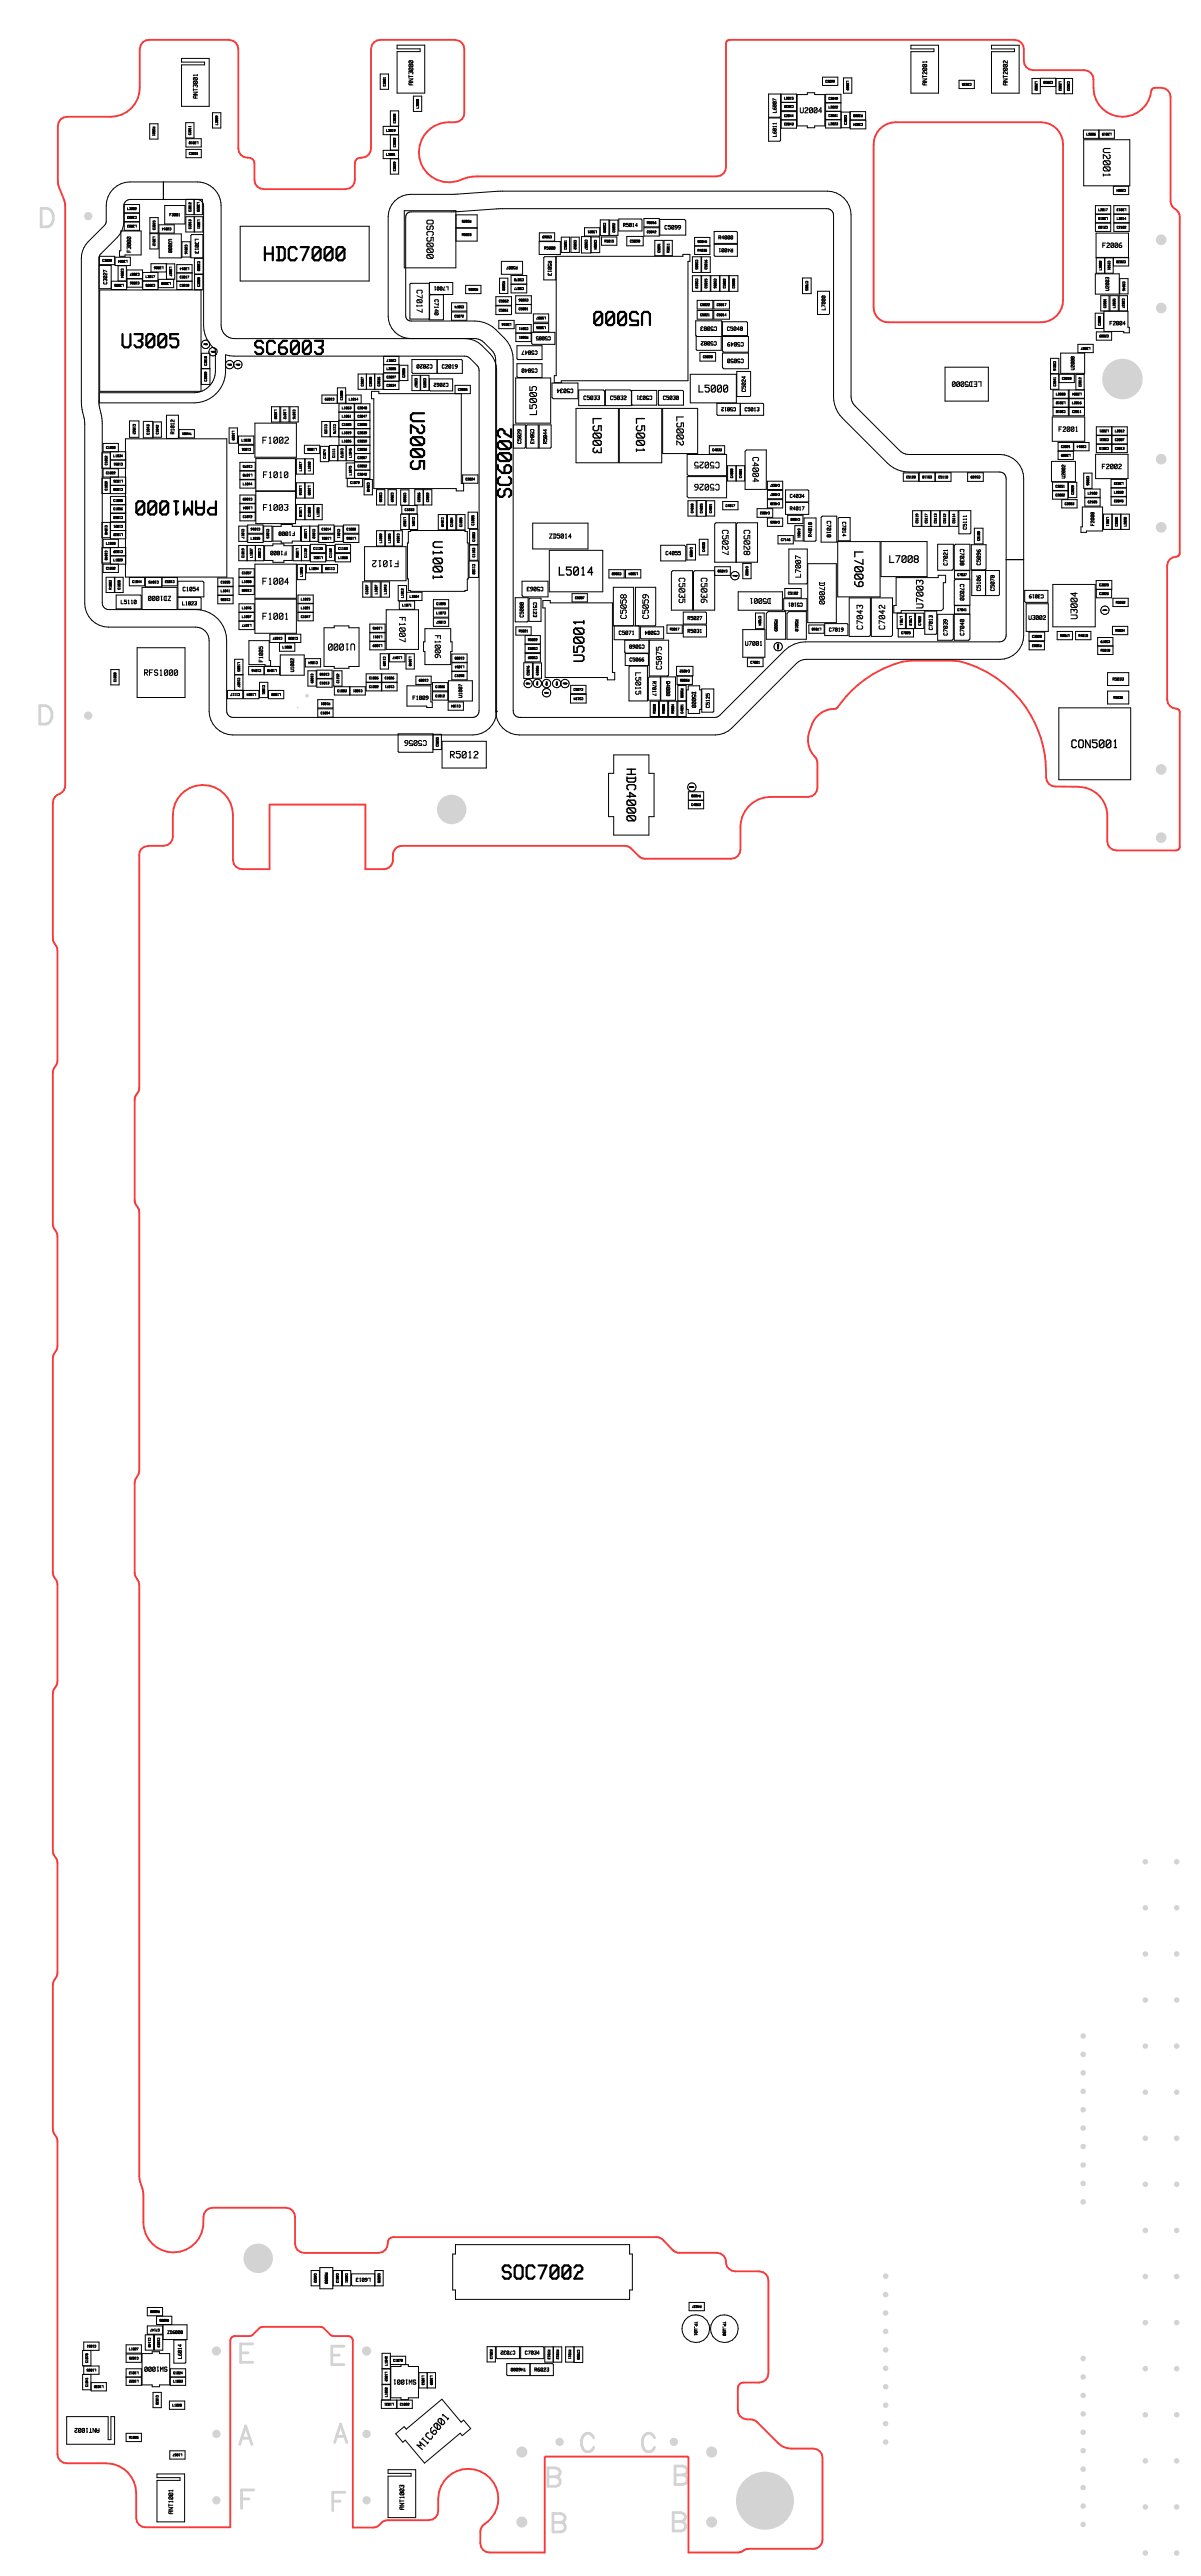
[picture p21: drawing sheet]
<svg xmlns="http://www.w3.org/2000/svg" width="97mm" height="208mm" viewBox="0 0 97 208" stroke-linecap="round" stroke-linejoin="round" font-family="sans-serif">
<defs><g id="words">
<g font-size="1.7">
<text x="21.1" y="21.2">HDC7000</text>
<text x="9.7" y="28.2">U3005</text>
<text x="20.5" y="28.8">SC6003</text>
<text x="32.4" y="32.6" transform="rotate(90 32.4 32.6)">U2005</text>
<text x="42.1" y="39.6" transform="rotate(-90 42.1 39.6)">SC6002</text>
<text x="40.4" y="184.4">SOC7002</text>
</g>
<text font-size="1.3" x="47.8" y="53.1" transform="rotate(-90 47.8 53.1)">U5001</text>
<text font-size="1.2" x="34.5" y="43.2" transform="rotate(90 34.5 43.2)">U1001</text>
<g font-size="1.1">
<text x="68.6" y="44.2" transform="rotate(90 68.6 44.2)">L7009</text>
<text x="50.2" y="61.6" transform="rotate(90 50.2 61.6)">HDC4000</text>
</g>
<g font-size="1">
<text x="47.5" y="33.4" transform="rotate(90 47.5 33.4)">L5003</text>
<text x="51" y="33.4" transform="rotate(90 51 33.4)">L5001</text>
<text x="45.2" y="46.6">L5014</text>
<text x="86.5" y="60.5">CON5001</text>
</g>
<g font-size=".9">
<text x="88.8" y="11.6" transform="rotate(90 88.8 11.6)">U2001</text>
<text x="43.8" y="33.2" transform="rotate(-90 43.8 33.2)">L5005</text>
<text x="54.3" y="33.4" transform="rotate(90 54.3 33.4)">L5002</text>
<text x="56.5" y="31.8">L5000</text>
<text x="71.9" y="45.5">L7008</text>
<text x="34.5" y="197.8" transform="rotate(-50 34.5 197.8)">MIC6001</text>
</g>
<g font-size=".8">
<text x="34.1" y="17.4" transform="rotate(90 34.1 17.4)">OSC5000</text>
<text x="21.2" y="35.9">F1002</text>
<text x="21.2" y="47.3">F1004</text>
<text x="21.2" y="50.1">F1001</text>
<text x="28.8" y="51.4" transform="rotate(-180 28.8 51.4)">U1000</text>
<text x="75" y="48.9" transform="rotate(-90 75 48.9)">U7003</text>
<text x="87.5" y="49.8" transform="rotate(-90 87.5 49.8)">U3004</text>
<text x="36.4" y="61.3">R5012</text>
</g>
<g font-size=".7">
<text x="64.7" y="9.2">U2004</text>
<text x="33.4" y="23.2" transform="rotate(90 33.4 23.2)">C7017</text>
<text x="21.3" y="41.3">F1003</text>
<text x="21.3" y="38.7">F1010</text>
<text x="58.2" y="36.7" transform="rotate(-180 58.2 36.7)">C5025</text>
<text x="58.2" y="38.5" transform="rotate(-180 58.2 38.5)">C5026</text>
<text x="60.5" y="36.6" transform="rotate(90 60.5 36.6)">C4004</text>
<text x="54.6" y="46.4" transform="rotate(90 54.6 46.4)">C5035</text>
<text x="56.4" y="46.4" transform="rotate(90 56.4 46.4)">C5036</text>
<text x="58.1" y="42.5" transform="rotate(90 58.1 42.5)">C5027</text>
<text x="59.8" y="42.5" transform="rotate(90 59.8 42.5)">C5028</text>
<text x="65.1" y="46.4" transform="rotate(-90 65.1 46.4)">L7007</text>
<text x="66" y="46.8" transform="rotate(90 66 46.8)">D7000</text>
<text x="32" y="49.6" transform="rotate(90 32 49.6)">F1007</text>
<text x="34.9" y="51.1" transform="rotate(90 34.9 51.1)">F1006</text>
<text x="51" y="49.8" transform="rotate(-90 51 49.8)">C5058</text>
<text x="52.8" y="49.8" transform="rotate(-90 52.8 49.8)">C5059</text>
<text x="53.8" y="53.9" transform="rotate(-90 53.8 53.9)">C5075</text>
<text x="70.1" y="50.6" transform="rotate(-90 70.1 50.6)">C7043</text>
<text x="71.9" y="50.6" transform="rotate(-90 71.9 50.6)">C7042</text>
<text x="11.7" y="54.7">RFS1000</text>
<text x="34.5" y="59.3" transform="rotate(-180 34.5 59.3)">C5056</text>
<text x="51.1" y="54.1" transform="rotate(90 51.1 54.1)">L5015</text>
</g>
<g font-size=".6">
<text x="89.2" y="20.1">F2006</text>
<text x="79.4" y="30.3" transform="rotate(-180 79.4 30.3)">LED5000</text>
<text x="85.6" y="34.9">F2001</text>
<text x="89.1" y="37.9">F2002</text>
<text x="13.9" y="47.7" transform="rotate(-180 13.9 47.7)">ZD1000</text>
<text x="62.4" y="47.8" transform="rotate(-180 62.4 47.8)">D5001</text>
<text x="13.6" y="190.9" transform="rotate(-180 13.6 190.9)">SW1000</text>
<text x="33.7" y="191.9" transform="rotate(-180 33.7 191.9)">SW1001</text>
</g>
<g font-size=".5">
<text x="16.2" y="7.8" transform="rotate(-90 16.2 7.8)">ANT3001</text>
<text x="33.6" y="6.7" transform="rotate(-90 33.6 6.7)">ANT3000</text>
<text x="75.2" y="6.7" transform="rotate(-90 75.2 6.7)">ANT2001</text>
<text x="81.7" y="6.7" transform="rotate(-90 81.7 6.7)">ANT2002</text>
<text x="10.8" y="20.2" transform="rotate(-90 10.8 20.2)">F3000</text>
<text x="53.7" y="18.6">C5099</text>
<text x="34.9" y="24" transform="rotate(90 34.9 24)">C7140</text>
<text x="35" y="29.1" transform="rotate(-180 35 29.1)">C2020</text>
<text x="35.7" y="29.8">C2019</text>
<text x="43.5" y="29.4" transform="rotate(-180 43.5 29.4)">C5040</text>
<text x="43.5" y="28" transform="rotate(-180 43.5 28)">C5047</text>
<text x="58" y="27.2" transform="rotate(-180 58 27.2)">C5082</text>
<text x="58" y="26" transform="rotate(-180 58 26)">C5083</text>
<text x="58.8" y="26.8">C5048</text>
<text x="60.1" y="27.3" transform="rotate(-180 60.1 27.3)">C5049</text>
<text x="60.1" y="28.6" transform="rotate(-180 60.1 28.6)">C5050</text>
<text x="89.8" y="26.3">F2004</text>
<text x="46.4" y="31" transform="rotate(-180 46.4 31)">C5034</text>
<text x="47.2" y="32.4">C5033</text>
<text x="49.3" y="32.4">C5032</text>
<text x="52.7" y="31.6" transform="rotate(-180 52.7 31.6)">C5031</text>
<text x="53.6" y="32.3">C5030</text>
<text x="60.5" y="31.5" transform="rotate(-90 60.5 31.5)">C5024</text>
<text x="66.7" y="41.9" transform="rotate(90 66.7 41.9)">C7018</text>
<text x="14.8" y="47.8">C1054</text>
<text x="23.2" y="44.2" transform="rotate(-180 23.2 44.2)">F1000</text>
<text x="23.8" y="42.6" transform="rotate(-180 23.8 42.6)">F1008</text>
<text x="43.9" y="47.1" transform="rotate(-180 43.9 47.1)">C5063</text>
<text x="44.4" y="43.6">ZD5014</text>
<text x="76.8" y="45.5" transform="rotate(-90 76.8 45.5)">C7021</text>
<text x="77.4" y="44.2" transform="rotate(90 77.4 44.2)">C7038</text>
<text x="77.4" y="47" transform="rotate(90 77.4 47)">C7020</text>
<text x="79.5" y="47.6" transform="rotate(-90 79.5 47.6)">C5106</text>
<text x="79.5" y="45.5" transform="rotate(-90 79.5 45.5)">C5096</text>
<text x="80.6" y="47.6" transform="rotate(-90 80.6 47.6)">C5070</text>
<text x="9.8" y="48.9">L5110</text>
<text x="21.5" y="53.3" transform="rotate(-90 21.5 53.3)">F1005</text>
<text x="50" y="51.3">C5071</text>
<text x="60.2" y="52.2">U7001</text>
<text x="76.8" y="51.2" transform="rotate(-90 76.8 51.2)">C7039</text>
<text x="78.2" y="51.2" transform="rotate(-90 78.2 51.2)">C7040</text>
<text x="83.2" y="50.1">U3002</text>
<text x="33.4" y="56.6">F1009</text>
<text x="55.8" y="55.7" transform="rotate(90 55.8 55.7)">D5000</text>
<text x="14.2" y="203.1" transform="rotate(-90 14.2 203.1)">ANT1001</text>
<text x="32.9" y="202.8" transform="rotate(-90 32.9 202.8)">ANT1003</text>
</g>
<g font-size=".4">
<text x="63" y="10.9" transform="rotate(-90 63 10.9)">L6011</text>
<text x="63" y="8.9" transform="rotate(-90 63 8.9)">L6007</text>
<text x="8.8" y="22.8" transform="rotate(-90 8.8 22.8)">C3027</text>
<text x="13.5" y="19.2" transform="rotate(90 13.5 19.2)">U3000</text>
<text x="15.6" y="19.2" transform="rotate(90 15.6 19.2)">L3013</text>
<text x="36.2" y="22.8" transform="rotate(-180 36.2 22.8)">L7001</text>
<text x="44.1" y="20.9" transform="rotate(90 44.1 20.9)">R5013</text>
<text x="50.4" y="18.4">R5014</text>
<text x="58.1" y="19.4">R4000</text>
<text x="59.3" y="19.7" transform="rotate(-180 59.3 19.7)">R4001</text>
<text x="89.9" y="23.4" transform="rotate(-90 89.9 23.4)">U2003</text>
<text x="44.5" y="26.9" transform="rotate(-180 44.5 26.9)">C5085</text>
<text x="66.9" y="24.9" transform="rotate(-90 66.9 24.9)">L7000</text>
<text x="87.1" y="29.8" transform="rotate(-90 87.1 29.8)">U2000</text>
<text x="14.3" y="34.9" transform="rotate(-90 14.3 34.9)">R1012</text>
<text x="36.3" y="30.6" transform="rotate(-180 36.3 30.6)">C2062</text>
<text x="42.3" y="35.7" transform="rotate(-90 42.3 35.7)">C5029</text>
<text x="42.7" y="34.5" transform="rotate(90 42.7 34.5)">C5043</text>
<text x="44.4" y="35.7" transform="rotate(-90 44.4 35.7)">R5044</text>
<text x="59.5" y="32.6" transform="rotate(-180 59.5 32.6)">C5012</text>
<text x="60.2" y="33.3">C5013</text>
<text x="63.9" y="41.3">R4017</text>
<text x="63.9" y="40.3">C4034</text>
<text x="86.3" y="38.5" transform="rotate(-90 86.3 38.5)">U2002</text>
<text x="53.8" y="44.9">C4055</text>
<text x="65.9" y="43.2" transform="rotate(-90 65.9 43.2)">R4018</text>
<text x="67.9" y="42" transform="rotate(90 67.9 42)">C7014</text>
<text x="78.4" y="42.6" transform="rotate(-90 78.4 42.6)">C5111</text>
<text x="84.4" y="47.7" transform="rotate(-180 84.4 47.7)">C3019</text>
<text x="88.7" y="42.3" transform="rotate(-90 88.7 42.3)">F2008</text>
<text x="14.8" y="48.9">L1023</text>
<text x="42.5" y="49.7" transform="rotate(-90 42.5 49.7)">C5080</text>
<text x="42.9" y="48.5" transform="rotate(90 42.9 48.5)">C5123</text>
<text x="50.9" y="53.5">C5066</text>
<text x="52.1" y="51.8" transform="rotate(-180 52.1 51.8)">C5068</text>
<text x="53.3" y="50.7" transform="rotate(-180 53.3 50.7)">C5084</text>
<text x="55.6" y="50.1">R5027</text>
<text x="55.6" y="51.2">R5031</text>
<text x="64.9" y="48.4" transform="rotate(-180 64.9 48.4)">C5101</text>
<text x="67" y="51.1">C7019</text>
<text x="75.6" y="50.8" transform="rotate(-90 75.6 50.8)">C7013</text>
<text x="24" y="54.2" transform="rotate(-90 24 54.2)">U1002</text>
<text x="37.5" y="56.3" transform="rotate(-90 37.5 56.3)">U1007</text>
<text x="52.6" y="54.9" transform="rotate(90 52.6 54.9)">R7017</text>
<text x="53.7" y="54.9" transform="rotate(90 53.7 54.9)">Q4000</text>
<text x="57.6" y="57.1" transform="rotate(-90 57.6 57.1)">C5125</text>
<text x="29.9" y="183.8" transform="rotate(-180 29.9 183.8)">L6013</text>
<text x="13.5" y="188.7">ZD6008</text>
<text x="14.9" y="190.5" transform="rotate(-90 14.9 190.5)">L6014</text>
<text x="41.7" y="189.7" transform="rotate(-180 41.7 189.7)">C7032</text>
<text x="42.5" y="190.4">C7034</text>
<text x="42.5" y="191.2" transform="rotate(-180 42.5 191.2)">TH6000</text>
<text x="43.2" y="191.8">R6023</text>
</g>
<g font-size=".3">
<text x="12.2" y="10.1" transform="rotate(90 12.2 10.1)">R3001</text>
<text x="15.6" y="10.8" transform="rotate(-90 15.6 10.8)">C3011</text>
<text x="16" y="11.2" transform="rotate(-180 16 11.2)">L3010</text>
<text x="17.7" y="10" transform="rotate(-90 17.7 10)">L3009</text>
<text x="31.2" y="10.7">L3019</text>
<text x="31.3" y="6.9" transform="rotate(-90 31.3 6.9)">C3001</text>
<text x="32.1" y="11.8" transform="rotate(-90 32.1 11.8)">C3002</text>
<text x="32.1" y="9.9" transform="rotate(-90 32.1 9.9)">C3030</text>
<text x="34" y="8.6" transform="rotate(-90 34 8.6)">L3000</text>
<text x="63.4" y="10.1">C2043</text>
<text x="63.4" y="9.5">C2044</text>
<text x="63.4" y="8">L2015</text>
<text x="64.2" y="8.3" transform="rotate(-180 64.2 8.3)">C2032</text>
<text x="66.8" y="6.7">C2099</text>
<text x="67" y="9.4">C2061</text>
<text x="67" y="8.1">C2049</text>
<text x="67" y="10.1">L2023</text>
<text x="67" y="8.8">L2022</text>
<text x="68.3" y="6.4" transform="rotate(90 68.3 6.4)">L2069</text>
<text x="68.6" y="10" transform="rotate(-90 68.6 10)">C3023</text>
<text x="69.8" y="9" transform="rotate(-180 69.8 9)">R3000</text>
<text x="69.8" y="9.7" transform="rotate(-180 69.8 9.7)">C3024</text>
<text x="78.6" y="6.5" transform="rotate(-180 78.6 6.5)">C2035</text>
<text x="83.6" y="6.5" transform="rotate(90 83.6 6.5)">L2002</text>
<text x="85.1" y="6.3" transform="rotate(-180 85.1 6.3)">C2033</text>
<text x="85.5" y="6.5" transform="rotate(90 85.5 6.5)">L2003</text>
<text x="86.2" y="6.5" transform="rotate(90 86.2 6.5)">C2023</text>
<text x="87.9" y="11">L2006</text>
<text x="89.9" y="10.5" transform="rotate(-180 89.9 10.5)">L2019</text>
<text x="10.3" y="17">L3002</text>
<text x="11" y="18" transform="rotate(-180 11 18)">L3003</text>
<text x="11" y="17.3" transform="rotate(-180 11 17.3)">C3003</text>
<text x="13.7" y="17.5">F3001</text>
<text x="15.3" y="12.5">C3031</text>
<text x="15.6" y="17" transform="rotate(-90 15.6 17)">C3012</text>
<text x="15.8" y="16.3" transform="rotate(90 15.8 16.3)">L3020</text>
<text x="15.9" y="17.7" transform="rotate(90 15.9 17.7)">L3021</text>
<text x="31.2" y="12.6">L3001</text>
<text x="32.1" y="13.7" transform="rotate(-90 32.1 13.7)">C3029</text>
<text x="38.1" y="17.6" transform="rotate(-180 38.1 17.6)">R5025</text>
<text x="48.7" y="17.9" transform="rotate(90 48.7 17.9)">C5090</text>
<text x="88.9" y="17.1">L2017</text>
<text x="89.6" y="17.4" transform="rotate(-180 89.6 17.4)">L2018</text>
<text x="90.3" y="17.8">L2014</text>
<text x="91" y="15.1" transform="rotate(-180 91 15.1)">C2004</text>
<text x="91.1" y="16.6" transform="rotate(-180 91.1 16.6)">L2013</text>
<text x="8.3" y="21.2">C3028</text>
<text x="9.7" y="21.6" transform="rotate(90 9.7 21.6)">C3004</text>
<text x="10" y="22.8" transform="rotate(-180 10 22.8)">L3005</text>
<text x="10.3" y="20.8" transform="rotate(-180 10.3 20.8)">L3004</text>
<text x="11.3" y="22.6" transform="rotate(-180 11.3 22.6)">C3006</text>
<text x="11.3" y="21.9" transform="rotate(-180 11.3 21.9)">C3007</text>
<text x="11.8" y="22.5">L3017</text>
<text x="12.2" y="19" transform="rotate(90 12.2 19)">L3012</text>
<text x="12.5" y="22.8" transform="rotate(-180 12.5 22.8)">C3005</text>
<text x="12.7" y="18.5" transform="rotate(-90 12.7 18.5)">C3015</text>
<text x="13.2" y="21.3" transform="rotate(-180 13.2 21.3)">L3006</text>
<text x="13.6" y="21.5" transform="rotate(90 13.6 21.5)">L3007</text>
<text x="13.8" y="22.6" transform="rotate(-180 13.8 22.6)">L3008</text>
<text x="13.8" y="18.2" transform="rotate(-180 13.8 18.2)">C3014</text>
<text x="14.5" y="22.5">C3017</text>
<text x="14.5" y="23.2">C3018</text>
<text x="14.8" y="19.7" transform="rotate(90 14.8 19.7)">C3016</text>
<text x="15.3" y="21.4" transform="rotate(-180 15.3 21.4)">L3014</text>
<text x="15.6" y="18.4" transform="rotate(-90 15.6 18.4)">C3013</text>
<text x="15.9" y="21" transform="rotate(90 15.9 21)">C3000</text>
<text x="16.3" y="23.1" transform="rotate(-90 16.3 23.1)">C3008</text>
<text x="37.4" y="19.1">R5023</text>
<text x="38.7" y="23.1" transform="rotate(-180 38.7 23.1)">R5026</text>
<text x="40.5" y="22.6" transform="rotate(90 40.5 22.6)">R5020</text>
<text x="41.9" y="21.3" transform="rotate(-180 41.9 21.3)">R5007</text>
<text x="42.4" y="23" transform="rotate(-180 42.4 23)">C5077</text>
<text x="42.4" y="22.3" transform="rotate(-180 42.4 22.3)">C5078</text>
<text x="42.7" y="23.9" transform="rotate(-180 42.7 23.9)">C5086</text>
<text x="44" y="20.2">R5000</text>
<text x="44.6" y="18.8" transform="rotate(-180 44.6 18.8)">C5069</text>
<text x="45.9" y="20.1" transform="rotate(-90 45.9 20.1)">C5051</text>
<text x="46.3" y="19.3" transform="rotate(90 46.3 19.3)">C5052</text>
<text x="47.2" y="19.3" transform="rotate(90 47.2 19.3)">C5007</text>
<text x="47.9" y="19.3" transform="rotate(90 47.9 19.3)">C5004</text>
<text x="48.3" y="18.4" transform="rotate(-180 48.3 18.4)">L5021</text>
<text x="48.9" y="19.6">R5015</text>
<text x="49.9" y="18.7" transform="rotate(-90 49.9 18.7)">C5092</text>
<text x="51" y="19.6">C5098</text>
<text x="52.3" y="18.1">R5016</text>
<text x="52.3" y="18.9">C5042</text>
<text x="53.5" y="20.3" transform="rotate(-90 53.5 20.3)">C5091</text>
<text x="54.3" y="20.3" transform="rotate(-90 54.3 20.3)">R5011</text>
<text x="56.1" y="20.9" transform="rotate(90 56.1 20.9)">C5005</text>
<text x="56.1" y="22.4" transform="rotate(90 56.1 22.4)">C5023</text>
<text x="56.4" y="20.3">R4036</text>
<text x="57.2" y="19.2" transform="rotate(-180 57.2 19.2)">R4035</text>
<text x="57.3" y="23.2" transform="rotate(-90 57.3 23.2)">C5015</text>
<text x="57.3" y="21.7" transform="rotate(-90 57.3 21.7)">C5016</text>
<text x="57.6" y="22.4" transform="rotate(90 57.6 22.4)">C5006</text>
<text x="58.8" y="23.2" transform="rotate(-90 58.8 23.2)">C5002</text>
<text x="59.5" y="23.2" transform="rotate(-90 59.5 23.2)">C5008</text>
<text x="65" y="22.6" transform="rotate(90 65 22.6)">C7005</text>
<text x="89.2" y="21.7" transform="rotate(-90 89.2 21.7)">L2000</text>
<text x="89.5" y="21" transform="rotate(90 89.5 21)">C2101</text>
<text x="89.6" y="18.1" transform="rotate(-180 89.6 18.1)">C2103</text>
<text x="90.3" y="18.5">C2102</text>
<text x="90.7" y="22.7" transform="rotate(90 90.7 22.7)">C2046</text>
<text x="91" y="20.9" transform="rotate(-180 91 20.9)">C2030</text>
<text x="16.8" y="29.5" transform="rotate(-90 16.8 29.5)">C3010</text>
<text x="31.3" y="29.9">L2005</text>
<text x="32" y="28.8" transform="rotate(-180 32 28.8)">C2017</text>
<text x="36.8" y="25.7">C5072</text>
<text x="37.5" y="24.5" transform="rotate(-180 37.5 24.5)">C5074</text>
<text x="40.4" y="25.2">C5061</text>
<text x="40.4" y="24.4">C5062</text>
<text x="41.3" y="25.9" transform="rotate(-180 41.3 25.9)">L5016</text>
<text x="42" y="25.1">C5001</text>
<text x="42.7" y="26.3" transform="rotate(-180 42.7 26.3)">C5041</text>
<text x="42.7" y="27" transform="rotate(-180 42.7 27)">R5001</text>
<text x="44.1" y="26.2" transform="rotate(-180 44.1 26.2)">L5006</text>
<text x="44.1" y="25.4" transform="rotate(-180 44.1 25.4)">L5007</text>
<text x="56.6" y="25.6">C5021</text>
<text x="56.6" y="24.7">C5022</text>
<text x="56.9" y="29">C5020</text>
<text x="58" y="25.6">C5014</text>
<text x="58" y="24.7">C5017</text>
<text x="85.1" y="29.1" transform="rotate(90 85.1 29.1)">C2016</text>
<text x="88.2" y="27.9" transform="rotate(-180 88.2 27.9)">L2007</text>
<text x="89.1" y="26.2" transform="rotate(-90 89.1 26.2)">C2008</text>
<text x="89.6" y="24.8" transform="rotate(-90 89.6 24.8)">C2001</text>
<text x="89.7" y="26.9" transform="rotate(-180 89.7 26.9)">C2009</text>
<text x="90.3" y="24.8" transform="rotate(-90 90.3 24.8)">L2035</text>
<text x="90.6" y="24" transform="rotate(90 90.6 24)">C2037</text>
<text x="10.6" y="34.2" transform="rotate(90 10.6 34.2)">C1062</text>
<text x="12.2" y="35" transform="rotate(-90 12.2 35)">C1043</text>
<text x="12.9" y="35" transform="rotate(-90 12.9 35)">C1042</text>
<text x="16.8" y="30.7" transform="rotate(-90 16.8 30.7)">C3009</text>
<text x="18.7" y="34.8" transform="rotate(90 18.7 34.8)">L1039</text>
<text x="19.5" y="35.7">L1038</text>
<text x="22.1" y="33" transform="rotate(90 22.1 33)">L1020</text>
<text x="22.8" y="33" transform="rotate(90 22.8 33)">L1072</text>
<text x="23.6" y="33" transform="rotate(90 23.6 33)">C1076</text>
<text x="26.1" y="34.2" transform="rotate(90 26.1 34.2)">C1125</text>
<text x="26.9" y="34.2" transform="rotate(90 26.9 34.2)">C1176</text>
<text x="27" y="32" transform="rotate(-180 27 32)">C1029</text>
<text x="27.7" y="34.4">C1065</text>
<text x="27.7" y="35.1">L1019</text>
<text x="27.7" y="35.8">L1026</text>
<text x="27.7" y="33.8">L1061</text>
<text x="27.7" y="33.1">L1063</text>
<text x="27.8" y="32.2" transform="rotate(-90 27.8 32.2)">C1088</text>
<text x="28.2" y="32.4">L1014</text>
<text x="28.9" y="35.1">C2039</text>
<text x="28.9" y="33.8">C2047</text>
<text x="28.9" y="33.1">C2048</text>
<text x="28.9" y="34.4">C2050</text>
<text x="28.9" y="35.8">C2059</text>
<text x="29.5" y="31.1" transform="rotate(-90 29.5 31.1)">C2027</text>
<text x="30.2" y="31.1" transform="rotate(-90 30.2 31.1)">C2028</text>
<text x="30.9" y="31.1" transform="rotate(-90 30.9 31.1)">C2036</text>
<text x="31.3" y="31.3">C2034</text>
<text x="31.3" y="30.6">C2097</text>
<text x="32.9" y="30.4" transform="rotate(-90 32.9 30.4)">C2005</text>
<text x="33.4" y="30.5" transform="rotate(90 33.4 30.5)">C2067</text>
<text x="34.1" y="30.5" transform="rotate(90 34.1 30.5)">C2025</text>
<text x="37" y="31.6">C2026</text>
<text x="85.4" y="32">L2008</text>
<text x="85.5" y="31.1" transform="rotate(-90 85.5 31.1)">C2041</text>
<text x="85.9" y="30.7">C2018</text>
<text x="86.1" y="32.3" transform="rotate(-180 86.1 32.3)">L2010</text>
<text x="86.2" y="33" transform="rotate(-180 86.2 33)">C2010</text>
<text x="86.7" y="33.4">C2011</text>
<text x="86.7" y="32.7">L2016</text>
<text x="87.4" y="31.5" transform="rotate(-180 87.4 31.5)">L2004</text>
<text x="87.6" y="31.2" transform="rotate(-90 87.6 31.2)">C2012</text>
<text x="87.8" y="35.8" transform="rotate(-180 87.8 35.8)">C2014</text>
<text x="89.6" y="34.5" transform="rotate(-180 89.6 34.5)">L2021</text>
<text x="89.7" y="35.9" transform="rotate(-180 89.7 35.9)">C2015</text>
<text x="89.7" y="35.2" transform="rotate(-180 89.7 35.2)">C2031</text>
<text x="90.2" y="35.7">C2007</text>
<text x="90.2" y="35">L2012</text>
<text x="8.6" y="38.3">C1022</text>
<text x="8.6" y="36.3">C1050</text>
<text x="8.8" y="39.5" transform="rotate(-90 8.8 39.5)">C1059</text>
<text x="8.8" y="37.5" transform="rotate(-90 8.8 37.5)">C1052</text>
<text x="9.2" y="40.6">C1055</text>
<text x="9.2" y="41.2">C1056</text>
<text x="9.2" y="37">L1034</text>
<text x="9.9" y="38.6" transform="rotate(-180 9.9 38.6)">L1036</text>
<text x="9.9" y="37.2" transform="rotate(-180 9.9 37.2)">C1051</text>
<text x="9.9" y="39.3" transform="rotate(-180 9.9 39.3)">C1058</text>
<text x="9.9" y="41.5" transform="rotate(-180 9.9 41.5)">C1060</text>
<text x="19.6" y="41.9">C1072</text>
<text x="19.7" y="39.2">L1044</text>
<text x="20.3" y="36" transform="rotate(-180 20.3 36)">C1031</text>
<text x="20.4" y="40.8" transform="rotate(-180 20.4 40.8)">L1004</text>
<text x="20.4" y="38.1" transform="rotate(-180 20.4 38.1)">L1070</text>
<text x="20.4" y="40" transform="rotate(-180 20.4 40)">C1069</text>
<text x="20.4" y="37.4" transform="rotate(-180 20.4 37.4)">C1075</text>
<text x="24.1" y="39.2" transform="rotate(90 24.1 39.2)">L1016</text>
<text x="24.1" y="40.9" transform="rotate(90 24.1 40.9)">L1018</text>
<text x="24.5" y="38" transform="rotate(-90 24.5 38)">L1017</text>
<text x="24.8" y="39.2" transform="rotate(90 24.8 39.2)">L1060</text>
<text x="25.2" y="41.7" transform="rotate(-90 25.2 41.7)">C1028</text>
<text x="25.2" y="38" transform="rotate(-90 25.2 38)">L1010</text>
<text x="25.6" y="36" transform="rotate(-180 25.6 36)">L1006</text>
<text x="25.9" y="41.7" transform="rotate(-90 25.9 41.7)">L1055</text>
<text x="26.5" y="37" transform="rotate(-90 26.5 37)">C1074</text>
<text x="27.2" y="36.9" transform="rotate(-90 27.2 36.9)">C1111</text>
<text x="27.4" y="36.2" transform="rotate(90 27.4 36.2)">C1073</text>
<text x="28.3" y="39.1">C1079</text>
<text x="28.5" y="38.3" transform="rotate(-90 28.5 38.3)">L1075</text>
<text x="28.5" y="36.9" transform="rotate(-90 28.5 36.9)">L1046</text>
<text x="28.9" y="38.5">C2042</text>
<text x="28.9" y="37.8">C2052</text>
<text x="28.9" y="36.4">C2056</text>
<text x="28.9" y="37.1">C2057</text>
<text x="29.6" y="38.9" transform="rotate(90 29.6 38.9)">C2040</text>
<text x="30.6" y="39.7" transform="rotate(90 30.6 39.7)">C2038</text>
<text x="31.5" y="39.7" transform="rotate(90 31.5 39.7)">C2069</text>
<text x="32.5" y="39.7" transform="rotate(90 32.5 39.7)">C2068</text>
<text x="32.5" y="41.7" transform="rotate(90 32.5 41.7)">L1062</text>
<text x="32.7" y="41.3">C1033</text>
<text x="33.2" y="41.7" transform="rotate(90 33.2 41.7)">C1091</text>
<text x="34.1" y="40.5" transform="rotate(-90 34.1 40.5)">C2066</text>
<text x="34.8" y="40.5" transform="rotate(-90 34.8 40.5)">C2022</text>
<text x="35.6" y="41.7" transform="rotate(90 35.6 41.7)">C1049</text>
<text x="37.7" y="38.8">C2024</text>
<text x="56.2" y="41.4" transform="rotate(-90 56.2 41.4)">C4018</text>
<text x="56.9" y="41.4" transform="rotate(-90 56.9 41.4)">C4025</text>
<text x="57.6" y="36.5">C4033</text>
<text x="57.7" y="41.4" transform="rotate(-90 57.7 41.4)">C4021</text>
<text x="58.7" y="41">C4017</text>
<text x="59.4" y="38.5" transform="rotate(-90 59.4 38.5)">C4000</text>
<text x="60.1" y="38.5" transform="rotate(-90 60.1 38.5)">C4001</text>
<text x="62.2" y="41.2" transform="rotate(-180 62.2 41.2)">C4003</text>
<text x="63.1" y="39.7" transform="rotate(-180 63.1 39.7)">C4007</text>
<text x="63.1" y="38.9" transform="rotate(-180 63.1 38.9)">C4037</text>
<text x="63.1" y="40.4" transform="rotate(-180 63.1 40.4)">C4038</text>
<text x="63.1" y="41.9" transform="rotate(-180 63.1 41.9)">C4065</text>
<text x="64.7" y="41.7" transform="rotate(-180 64.7 41.7)">C4060</text>
<text x="73.3" y="38.7">C5120</text>
<text x="75.4" y="38.2" transform="rotate(-180 75.4 38.2)">C5118</text>
<text x="75.9" y="38.7">C5110</text>
<text x="79.3" y="38.2" transform="rotate(-180 79.3 38.2)">C5109</text>
<text x="85.4" y="40.1">C2002</text>
<text x="85.4" y="39.4">C2051</text>
<text x="85.8" y="36.2">C2021</text>
<text x="86.1" y="40.8">C2003</text>
<text x="86.6" y="36.5" transform="rotate(-180 86.6 36.5)">L2009</text>
<text x="87" y="39.9" transform="rotate(-90 87 39.9)">C2029</text>
<text x="87.8" y="38.4" transform="rotate(90 87.8 38.4)">C2006</text>
<text x="88" y="40.7">C2105</text>
<text x="88" y="40">L2100</text>
<text x="89.4" y="41.7" transform="rotate(90 89.4 41.7)">L2011</text>
<text x="90.1" y="40.6">C2045</text>
<text x="90.1" y="39.9">L2030</text>
<text x="90.2" y="36.4">C2013</text>
<text x="90.8" y="38.8" transform="rotate(-180 90.8 38.8)">L2033</text>
<text x="8.4" y="42.4" transform="rotate(90 8.4 42.4)">C1048</text>
<text x="8.4" y="44.4" transform="rotate(90 8.4 44.4)">C1040</text>
<text x="8.6" y="46.1">C1032</text>
<text x="8.6" y="44">L1033</text>
<text x="9.1" y="47.6" transform="rotate(-90 9.1 47.6)">R1003</text>
<text x="9.2" y="45.4">L1029</text>
<text x="9.8" y="47.6" transform="rotate(-90 9.8 47.6)">C1020</text>
<text x="9.9" y="42.9" transform="rotate(-180 9.9 42.9)">L1032</text>
<text x="9.9" y="42.2" transform="rotate(-180 9.9 42.2)">C1021</text>
<text x="9.9" y="44.3" transform="rotate(-180 9.9 44.3)">C1039</text>
<text x="10.7" y="47.1">C1044</text>
<text x="12.8" y="46.7" transform="rotate(-180 12.8 46.7)">C1045</text>
<text x="14.1" y="46.7" transform="rotate(-180 14.1 46.7)">C1053</text>
<text x="17.9" y="47.2">C1035</text>
<text x="17.9" y="47.9">L1041</text>
<text x="19.4" y="42.7" transform="rotate(90 19.4 42.7)">C1017</text>
<text x="19.6" y="46.4">C1057</text>
<text x="19.6" y="47.1">L1058</text>
<text x="19.9" y="45" transform="rotate(-90 19.9 45)">C1019</text>
<text x="20.3" y="43.6">L1035</text>
<text x="20.3" y="47.4" transform="rotate(-180 20.3 47.4)">C1068</text>
<text x="20.5" y="45" transform="rotate(-90 20.5 45)">L1037</text>
<text x="20.8" y="44.2" transform="rotate(90 20.8 44.2)">C1063</text>
<text x="21" y="42.5" transform="rotate(-180 21 42.5)">C1016</text>
<text x="21.4" y="42.7" transform="rotate(90 21.4 42.7)">C1015</text>
<text x="23.8" y="44.3" transform="rotate(90 23.8 44.3)">L1056</text>
<text x="24.5" y="42.7" transform="rotate(90 24.5 42.7)">L1002</text>
<text x="24.6" y="46.5" transform="rotate(-90 24.6 46.5)">L1095</text>
<text x="24.9" y="45" transform="rotate(-90 24.9 45)">C1132</text>
<text x="25" y="46.1">L1094</text>
<text x="25.2" y="42.7" transform="rotate(90 25.2 42.7)">C1010</text>
<text x="25.3" y="44.5">C1135</text>
<text x="26" y="42.9">C1014</text>
<text x="26.1" y="44.8" transform="rotate(-180 26.1 44.8)">L1051</text>
<text x="26.8" y="43.2" transform="rotate(-180 26.8 43.2)">L1001</text>
<text x="26.9" y="45" transform="rotate(-90 26.9 45)">C1162</text>
<text x="27.1" y="45.7" transform="rotate(-180 27.1 45.7)">C1128</text>
<text x="27.2" y="42.7" transform="rotate(90 27.2 42.7)">C1011</text>
<text x="27.4" y="44.5">C1163</text>
<text x="27.4" y="45.2">L1068</text>
<text x="28" y="42.9">C1008</text>
<text x="28.8" y="43.2" transform="rotate(-180 28.8 43.2)">L1066</text>
<text x="29.9" y="47.9" transform="rotate(-90 29.9 47.9)">C1037</text>
<text x="30.6" y="47.9" transform="rotate(-90 30.6 47.9)">L1007</text>
<text x="31" y="43.8" transform="rotate(-90 31 43.8)">L1069</text>
<text x="31.4" y="47.9" transform="rotate(-90 31.4 47.9)">L1043</text>
<text x="31.7" y="43.8" transform="rotate(-90 31.7 43.8)">L1025</text>
<text x="32" y="43" transform="rotate(90 32 43)">C1034</text>
<text x="36.7" y="42.5" transform="rotate(-90 36.7 42.5)">C1004</text>
<text x="37.5" y="42.5" transform="rotate(-90 37.5 42.5)">C1005</text>
<text x="38.1" y="45.5" transform="rotate(90 38.1 45.5)">C1100</text>
<text x="38.5" y="42.4" transform="rotate(-90 38.5 42.4)">C1085</text>
<text x="38.5" y="45" transform="rotate(-90 38.5 45)">C1103</text>
<text x="38.5" y="43.7" transform="rotate(-90 38.5 43.7)">C1083</text>
<text x="50.2" y="46.1" transform="rotate(-180 50.2 46.1)">C5060</text>
<text x="51.6" y="46.1" transform="rotate(-180 51.6 46.1)">L5004</text>
<text x="55.7" y="44.2" transform="rotate(90 55.7 44.2)">C4059</text>
<text x="57.1" y="44.5" transform="rotate(-90 57.1 44.5)">C4030</text>
<text x="58.8" y="45.8" transform="rotate(-180 58.8 45.8)">C4058</text>
<text x="60.2" y="45.7" transform="rotate(90 60.2 45.7)">C4002</text>
<text x="63.2" y="43.7">C7146</text>
<text x="64.4" y="42.6" transform="rotate(90 64.4 42.6)">C4061</text>
<text x="74.4" y="42.2" transform="rotate(-90 74.4 42.2)">C5119</text>
<text x="75.1" y="42.2" transform="rotate(-90 75.1 42.2)">C5117</text>
<text x="75.9" y="42.2" transform="rotate(-90 75.9 42.2)">C5113</text>
<text x="76.6" y="42.2" transform="rotate(-90 76.6 42.2)">C5112</text>
<text x="77.4" y="42.2" transform="rotate(-90 77.4 42.2)">C5114</text>
<text x="77.4" y="46.6">C7037</text>
<text x="79.4" y="43.6" transform="rotate(-90 79.4 43.6)">C5108</text>
<text x="88.9" y="47.4">C3025</text>
<text x="90.5" y="42.5" transform="rotate(-90 90.5 42.5)">C2000</text>
<text x="91.2" y="42.4" transform="rotate(-90 91.2 42.4)">L2020</text>
<text x="18.6" y="48.2" transform="rotate(-180 18.6 48.2)">C1036</text>
<text x="19.1" y="53.5" transform="rotate(90 19.1 53.5)">L1005</text>
<text x="19.6" y="50">L1057</text>
<text x="19.6" y="49.3">L1076</text>
<text x="20.3" y="50.3" transform="rotate(-180 20.3 50.3)">L1077</text>
<text x="21.1" y="53.9" transform="rotate(-180 21.1 53.9)">C1046</text>
<text x="22.4" y="53.9" transform="rotate(-180 22.4 53.9)">L1040</text>
<text x="22.8" y="51.3" transform="rotate(-180 22.8 51.3)">C1027</text>
<text x="22.9" y="52.4">L1008</text>
<text x="24.1" y="51.3" transform="rotate(-180 24.1 51.3)">C1030</text>
<text x="24.3" y="50">C1047</text>
<text x="24.4" y="48.6">L1015</text>
<text x="24.4" y="49.3">L1021</text>
<text x="25.7" y="53.3" transform="rotate(-180 25.7 53.3)">C1064</text>
<text x="30.9" y="53" transform="rotate(90 30.9 53)">C1109</text>
<text x="30.9" y="51.9" transform="rotate(-180 30.9 51.9)">L1009</text>
<text x="30.9" y="51.2" transform="rotate(-180 30.9 51.2)">L1011</text>
<text x="30.9" y="50.5" transform="rotate(-180 30.9 50.5)">L1045</text>
<text x="32.5" y="52.9" transform="rotate(-180 32.5 52.9)">L1047</text>
<text x="32.6" y="49">L1071</text>
<text x="32.8" y="48.2" transform="rotate(-90 32.8 48.2)">L1012</text>
<text x="33" y="53" transform="rotate(90 33 53)">L1048</text>
<text x="33.1" y="48.3">L1064</text>
<text x="35.3" y="48.9">C1095</text>
<text x="35.3" y="49.7">L1073</text>
<text x="36" y="50" transform="rotate(-180 36 50)">C1067</text>
<text x="37.5" y="53.6" transform="rotate(-180 37.5 53.6)">L1054</text>
<text x="37.5" y="52.9" transform="rotate(-180 37.5 52.9)">C1000</text>
<text x="42" y="51.1">R5021</text>
<text x="42.7" y="51.8">R5022</text>
<text x="43.2" y="53.7" transform="rotate(90 43.2 53.7)">R5019</text>
<text x="43.5" y="52.9" transform="rotate(-180 43.5 52.9)">C5089</text>
<text x="43.5" y="52.1" transform="rotate(-180 43.5 52.1)">C5093</text>
<text x="46.5" y="48.4">C5087</text>
<text x="54.2" y="51">R5017</text>
<text x="55.8" y="53.9" transform="rotate(-180 55.8 53.9)">C4092</text>
<text x="60.7" y="53.7">C7001</text>
<text x="61.2" y="49.7" transform="rotate(90 61.2 49.7)">C7024</text>
<text x="62.5" y="50" transform="rotate(90 62.5 50)">R5009</text>
<text x="63.7" y="48.1">C5102</text>
<text x="64.2" y="50" transform="rotate(90 64.2 50)">R5010</text>
<text x="66.4" y="50.5" transform="rotate(-180 66.4 50.5)">L7010</text>
<text x="72.7" y="49.7" transform="rotate(90 72.7 49.7)">L7011</text>
<text x="72.9" y="51.3">C7025</text>
<text x="73.4" y="49.7" transform="rotate(90 73.4 49.7)">L7012</text>
<text x="74.6" y="50.5" transform="rotate(-90 74.6 50.5)">C7022</text>
<text x="77.4" y="49.4">C7041</text>
<text x="83.5" y="51.6">C3020</text>
<text x="84.2" y="51.9" transform="rotate(-180 84.2 51.9)">R3003</text>
<text x="86.5" y="51.1" transform="rotate(-180 86.5 51.1)">U7006</text>
<text x="87.2" y="51.5">R4015</text>
<text x="88.9" y="48.1">C3026</text>
<text x="89" y="52.7">R5018</text>
<text x="89.8" y="51.6" transform="rotate(-180 89.8 51.6)">C5079</text>
<text x="90.2" y="51.1">R5024</text>
<text x="90.3" y="48.8">R5032</text>
<text x="9.5" y="55" transform="rotate(-90 9.5 55)">C1080</text>
<text x="19.1" y="54.7" transform="rotate(90 19.1 54.7)">C1007</text>
<text x="19.4" y="55.8" transform="rotate(-180 19.4 55.8)">C1117</text>
<text x="20.7" y="55.8" transform="rotate(-180 20.7 55.8)">L1024</text>
<text x="21.1" y="55.3" transform="rotate(90 21.1 55.3)">C1081</text>
<text x="22.7" y="55.8" transform="rotate(-180 22.7 55.8)">L1000</text>
<text x="25" y="54.4" transform="rotate(90 25 54.4)">C1009</text>
<text x="25.9" y="55.3">C1013</text>
<text x="25.9" y="57.8">C1094</text>
<text x="26.6" y="54.2" transform="rotate(-180 26.6 54.2)">C1018</text>
<text x="26.7" y="56.6" transform="rotate(-180 26.7 56.6)">R1001</text>
<text x="27.3" y="56">C1003</text>
<text x="27.5" y="55.1" transform="rotate(-90 27.5 55.1)">C1152</text>
<text x="29.3" y="55.5" transform="rotate(-180 29.3 55.5)">C1001</text>
<text x="29.9" y="55.6">C1002</text>
<text x="29.9" y="54.9">C1006</text>
<text x="31.1" y="54.9">C1026</text>
<text x="31.9" y="55.2" transform="rotate(-180 31.9 55.2)">C1071</text>
<text x="34.6" y="54.7" transform="rotate(-180 34.6 54.7)">C1089</text>
<text x="35.2" y="56.4">C1012</text>
<text x="35.2" y="55.6">C1066</text>
<text x="36.8" y="54.7">C1090</text>
<text x="37.2" y="56.8" transform="rotate(-180 37.2 56.8)">C1104</text>
<text x="42.9" y="54.5" transform="rotate(-90 42.9 54.5)">C5076</text>
<text x="46.4" y="55.9">C5073</text>
<text x="47.2" y="56.2" transform="rotate(-180 47.2 56.2)">C5124</text>
<text x="53.1" y="57.6" transform="rotate(-90 53.1 57.6)">R5028</text>
<text x="53.9" y="57.6" transform="rotate(-90 53.9 57.6)">R9006</text>
<text x="54.6" y="57.6" transform="rotate(-90 54.6 57.6)">R9004</text>
<text x="54.9" y="55.6" transform="rotate(90 54.9 55.6)">R5008</text>
<text x="55.4" y="57.6" transform="rotate(-90 55.4 57.6)">C4091</text>
<text x="55.8" y="54.7" transform="rotate(-180 55.8 54.7)">R9005</text>
<text x="90" y="55">R5033</text>
<text x="90.1" y="56.5">R5036</text>
<text x="35.6" y="60.3" transform="rotate(-90 35.6 60.3)">C5055</text>
<text x="55.9" y="65.2">C4063</text>
<text x="56.7" y="64" transform="rotate(-180 56.7 64)">R4020</text>
<text x="25.3" y="183.7" transform="rotate(90 25.3 183.7)">C6022</text>
<text x="26.1" y="183.6" transform="rotate(90 26.1 183.6)">R6000</text>
<text x="27.1" y="183.7" transform="rotate(90 27.1 183.7)">C6013</text>
<text x="27.8" y="183.7" transform="rotate(90 27.8 183.7)">C6021</text>
<text x="30.4" y="183.7" transform="rotate(90 30.4 183.7)">C6020</text>
<text x="7.2" y="190.9" transform="rotate(-90 7.2 190.9)">C1078</text>
<text x="7.8" y="191.3" transform="rotate(-180 7.8 191.3)">L1065</text>
<text x="7.8" y="189.4" transform="rotate(-180 7.8 189.4)">C1061</text>
<text x="10.5" y="190">L1027</text>
<text x="11.2" y="191.5" transform="rotate(-180 11.2 191.5)">L1013</text>
<text x="11.2" y="190.3" transform="rotate(-180 11.2 190.3)">C1025</text>
<text x="11.9" y="188.9" transform="rotate(90 11.9 188.9)">C1148</text>
<text x="12.6" y="188.9" transform="rotate(90 12.6 188.9)">C1023</text>
<text x="12.9" y="188.1" transform="rotate(-180 12.9 188.1)">C7147</text>
<text x="12.9" y="186.6" transform="rotate(-180 12.9 186.6)">R6008</text>
<text x="13.7" y="187.3" transform="rotate(-180 13.7 187.3)">R6005</text>
<text x="14" y="192">C1024</text>
<text x="31" y="191.7" transform="rotate(90 31 191.7)">L1052</text>
<text x="31.4" y="191.1" transform="rotate(-90 31.4 191.1)">L1042</text>
<text x="31.8" y="191">C1070</text>
<text x="34" y="192" transform="rotate(90 34 192)">L1053</text>
<text x="34.7" y="192" transform="rotate(90 34.7 192)">L1059</text>
<text x="39.9" y="190.6" transform="rotate(-90 39.9 190.6)">C7023</text>
<text x="44.2" y="189.9" transform="rotate(90 44.2 189.9)">R7013</text>
<text x="44.9" y="189.9" transform="rotate(90 44.9 189.9)">R7012</text>
<text x="45.9" y="189.9" transform="rotate(90 45.9 189.9)">R7011</text>
<text x="46.6" y="189.9" transform="rotate(90 46.6 189.9)">C7033</text>
<text x="56" y="187.6" transform="rotate(90 56 187.6)">TP_UB1</text>
<text x="56.7" y="186.2" transform="rotate(-180 56.7 186.2)">R4037</text>
<text x="58.3" y="187.6" transform="rotate(90 58.3 187.6)">TP_UB0</text>
<text x="7.2" y="192.9" transform="rotate(-90 7.2 192.9)">C1041</text>
<text x="8.3" y="192.7" transform="rotate(-180 8.3 192.7)">L1030</text>
<text x="10.4" y="197.2">R1005</text>
<text x="11.2" y="192.2" transform="rotate(-180 11.2 192.2)">L1022</text>
<text x="12.5" y="193.6" transform="rotate(90 12.5 193.6)">C1038</text>
<text x="14" y="194.6">L1028</text>
<text x="14" y="192.6">L1003</text>
<text x="31.4" y="193.7" transform="rotate(-90 31.4 193.7)">L1050</text>
<text x="31.8" y="194.1" transform="rotate(-180 31.8 194.1)">L1031</text>
<text x="32.4" y="194.5">C1092</text>
<text x="14.7" y="198.2" transform="rotate(-180 14.7 198.2)">L1067</text>
</g>
<text font-size=".2" x="15.5" y="34.8" transform="rotate(-180 15.5 34.8)">TH1001</text>
</g></defs>
<g fill="none" stroke="#d3d3d3" stroke-width=".22">
<path d="M3.3 16.8h.5a.8 .8 0 0 1 .5 .8 .8 .8 0 0 1-.5 .7h-.5zM3.2 57.1h.5a.8 .8 0 0 1 .5 .7 .8 .8 0 0 1-.5 .7h-.5zM19.4 197.6l.5-1.5 .5 1.5M19.5 190.2h.6M19.6 197.1h.6M20.4 189.5h-.9v1.5h.9M26.8 190.4h.6M27.1 197.5l.4-1.5 .5 1.5M27.2 197h.7M27.8 189.7h-1v1.5h1M44.3 199.5h.6a.4 .4 0 0 1 .4 .5l-.2 .2-.2 .1a.38 .38 0 0 1 .4 .3 .38 .38 0 0 1-.4 .4h-.6zM48 197.1a.5 .5 0 0 0-.6-.4 .5 .5 0 0 0-.4 .6 .66 .66 0 0 0 .7 .9l.3-.3"/>
<path d="M52.9 197.1a.5 .5 0 0 0-.6-.4 .5 .5 0 0 0-.3 .6 .66 .66 0 0 0 .6 .9l.3-.3M54.6 199.4h.6a.4 .4 0 0 1 .4 .4l-.2 .2-.2 .1a.38 .38 0 0 1 .4 .4 .38 .38 0 0 1-.4 .4h-.6zM19.5 202h.6M20.5 201.3h-1v1.5M26.9 202.2h.6M27.9 201.5h-1v1.5M44.3 200.3h.6M44.7 203.9h.7M44.7 203.2h.7a.4 .4 0 0 1 .3 .5l-.1 .2h-.2a.38 .38 0 0 1 .3 .4 .38 .38 0 0 1-.3 .4h-.7zM54.4 203.9h.7M54.4 203.1h.7a.4 .4 0 0 1 .3 .5l-.1 .2-.2 .1a.38 .38 0 0 1 .3 .4 .38 .38 0 0 1-.3 .3h-.7zM54.6 200.1h.6"/>
</g>
<g fill="#d3d3d3">
<circle cx="61.9" cy="202.2" r="2.35"/>
<circle cx="90.8" cy="30.6" r="1.64"/>
<circle cx="36.5" cy="65.4" r="1.19"/>
<circle cx="20.9" cy="182.6" r="1.19"/>
<circle cx="24.1" cy="57.2" r=".07"/>
<circle cx="24.8" cy="56.3" r=".15"/>
<circle cx="29.6" cy="202.2" r=".34"/>
<circle cx="29.6" cy="190.1" r=".37"/>
<circle cx="17.5" cy="190.1" r=".37"/>
<circle cx="17.5" cy="196.8" r=".34"/>
<circle cx="29.6" cy="196.8" r=".34"/>
<circle cx="17.5" cy="202.2" r=".34"/>
<circle cx="54.5" cy="197.4" r=".34"/>
<circle cx="45.3" cy="197.4" r=".34"/>
<circle cx="57.6" cy="198.3" r=".45"/>
<circle cx="57.6" cy="203.9" r=".45"/>
<circle cx="42.2" cy="203.9" r=".45"/>
<circle cx="42.2" cy="198.3" r=".45"/>
<circle cx="71.6" cy="197.4" r=".22"/>
<circle cx="71.6" cy="196" r=".22"/>
<circle cx="71.6" cy="194.5" r=".22"/>
<circle cx="71.6" cy="193" r=".22"/>
<circle cx="71.6" cy="191.5" r=".22"/>
<circle cx="71.6" cy="190" r=".22"/>
<circle cx="71.6" cy="188.5" r=".22"/>
<circle cx="71.6" cy="187" r=".22"/>
<circle cx="71.6" cy="185.5" r=".22"/>
<circle cx="71.6" cy="184" r=".22"/>
<circle cx="87.6" cy="204.1" r=".22"/>
<circle cx="87.6" cy="202.6" r=".22"/>
<circle cx="87.6" cy="201.1" r=".22"/>
<circle cx="87.6" cy="199.6" r=".22"/>
<circle cx="87.6" cy="198.1" r=".22"/>
<circle cx="87.6" cy="196.7" r=".22"/>
<circle cx="87.6" cy="195.2" r=".22"/>
<circle cx="87.6" cy="193.7" r=".22"/>
<circle cx="87.6" cy="192.2" r=".22"/>
<circle cx="87.6" cy="190.7" r=".22"/>
<circle cx="87.6" cy="178" r=".22"/>
<circle cx="87.6" cy="176.5" r=".22"/>
<circle cx="87.6" cy="175" r=".22"/>
<circle cx="87.6" cy="173.6" r=".22"/>
<circle cx="87.6" cy="172.1" r=".22"/>
<circle cx="87.6" cy="170.6" r=".22"/>
<circle cx="87.6" cy="169.1" r=".22"/>
<circle cx="87.6" cy="167.6" r=".22"/>
<circle cx="87.6" cy="166.1" r=".22"/>
<circle cx="87.6" cy="164.6" r=".22"/>
<circle cx="95.2" cy="150.5" r=".22"/>
<circle cx="95.2" cy="154.3" r=".22"/>
<circle cx="95.2" cy="158" r=".22"/>
<circle cx="95.2" cy="161.7" r=".22"/>
<circle cx="95.2" cy="165.4" r=".22"/>
<circle cx="95.2" cy="169.2" r=".22"/>
<circle cx="95.2" cy="172.9" r=".22"/>
<circle cx="95.2" cy="176.6" r=".22"/>
<circle cx="95.2" cy="180.3" r=".22"/>
<circle cx="95.2" cy="184.1" r=".22"/>
<circle cx="95.2" cy="187.8" r=".22"/>
<circle cx="95.2" cy="191.5" r=".22"/>
<circle cx="95.2" cy="195.2" r=".22"/>
<circle cx="95.2" cy="199" r=".22"/>
<circle cx="95.2" cy="202.7" r=".22"/>
<circle cx="95.2" cy="206.4" r=".22"/>
<circle cx="92.6" cy="150.5" r=".22"/>
<circle cx="92.6" cy="154.3" r=".22"/>
<circle cx="92.6" cy="158" r=".22"/>
<circle cx="92.6" cy="161.7" r=".22"/>
<circle cx="92.6" cy="165.4" r=".22"/>
<circle cx="92.6" cy="169.2" r=".22"/>
<circle cx="92.6" cy="172.9" r=".22"/>
<circle cx="92.6" cy="176.6" r=".22"/>
<circle cx="92.6" cy="180.3" r=".22"/>
<circle cx="92.6" cy="184.1" r=".22"/>
<circle cx="92.6" cy="187.8" r=".22"/>
<circle cx="92.6" cy="191.5" r=".22"/>
<circle cx="92.6" cy="195.2" r=".22"/>
<circle cx="92.6" cy="199" r=".22"/>
<circle cx="92.6" cy="202.7" r=".22"/>
<circle cx="92.6" cy="206.4" r=".22"/>
<circle cx="7.1" cy="57.9" r=".34"/>
<circle cx="7.1" cy="17.5" r=".34"/>
<circle cx="93.9" cy="67.7" r=".43"/>
<circle cx="93.9" cy="62.2" r=".43"/>
<circle cx="93.9" cy="24.9" r=".43"/>
<circle cx="93.9" cy="19.4" r=".43"/>
<circle cx="93.9" cy="42.6" r=".43"/>
<circle cx="93.9" cy="37.1" r=".43"/>
</g>
<path d="M4.9 9.6l.5-.2h4a2.34 2.34 0 0 0 1.9-2.3v-3.1l.1-.4 .4-.3 6.7-.1a.75 .75 0 0 1 .8 .8v8.3a.85 .85 0 0 0 1 .5l.1 .1 .2 .3v1.4a.75 .75 0 0 0 .7 .7h6.7l.3-.1 .4-.4v-1.6a.47 .47 0 0 1 .6-.4 .75 .75 0 0 0 .7-.8v-8l.2-.6 .6-.2h6a.74 .74 0 0 1 .8 .8l-.1 5.4a.96 .96 0 0 1-1.2 .5 2.43 2.43 0 0 0-2.4 3 2.43 2.43 0 0 0 3.5 1.6l1.1-.2h19.5a.75 .75 0 0 0 .7-.8v-10l.2-.2 23.2-.1a.75 .75 0 0 1 .7 .8l.1 1.2 .3 .4 .4 .1h4.1a.75 .75 0 0 1 .7 .7 2.47 2.47 0 0 0 2.4 3 2.4 2.4 0 0 0 2.3-2.1l.2-.2a.95 .95 0 0 1 1.4 .7v8.5l.1 .3 .5 .6 .1 .3v27.2l-.1 .2-.2 .1a.74 .74 0 0 0-.7 .8v10.7l.1 .4a.88 .88 0 0 0 .8 .4l.1 .3v10.9l-.1 .2-.2 .1h-4.8l-.3-.1-.3-.2-.1-.5v-2.2a2.36 2.36 0 0 0-2.4-2.2l-2.1-.1a1 1 0 0 1-.5-1.2 9.2 9.2 0 0 0-7-8.8l-3.9-.1a8.9 8.9 0 0 0-6 3.8l-.2 .1a1.95 1.95 0 0 0-1.8 1.2 2.26 2.26 0 0 0 .3 2.9l.1 .3v2l-.2 .5-.2 .2h-.3h-3.1a2.43 2.43 0 0 0-2.4 2.5l-.1 2.1-.4 .4h-.3h-7.1l-.3-.2-.8-.7-.4-.1h-18a.84 .84 0 0 0-.7 1.1 .74 .74 0 0 1-.8 .8h-1.4v-5.2h-7.8v5.2h-2.2l-.5-.2-.2-.2-.1-.4v-3.6a2.43 2.43 0 0 0-2.4-2.4 2.43 2.43 0 0 0-2.4 2.4v1.7l-.2 .5-.6 .3h-1.2a.72 .72 0 0 0-.7 .7v18.8l-.4 1v8.1l.4 1v20.9l-.4 1v7.3l.4 .9v47.9l.3 1.2v2.5a2.45 2.45 0 0 0 2.7 2.4 2.45 2.45 0 0 0 2.2-2.9 .75 .75 0 0 1 .7-.7h5.9l.3 .1 .4 .4 .1 .2v2.2a.75 .75 0 0 0 .7 .8h6l.3-.1a.88 .88 0 0 0 .5-.9l.1-.2 .3-.1h21.3l.5 .1 .8 .9 .4 .2h3.2a.78 .78 0 0 1 .7 .9 .76 .76 0 0 0 .8 .6h1.9l.3 .1 .4 .4v7.8a.74 .74 0 0 1-.7 .7h-1.3l-.3 .2-.1 .3v1.8a.8 .8 0 0 0 1 .7l.5 .2 1.7 1.7a1.47 1.47 0 0 0 1.1 .5h1.8h.3l.4 .4v6.9a.74 .74 0 0 1-.7 .8h-5.2l-.9 .3h-4v-7.7l-.1-.1h-11.5v.1v7.7h-4.5l-.3-.1-.4-.4a2.55 2.55 0 0 1 .1-1.6l.2-.2a2.43 2.43 0 0 0-.2-4.2 2.43 2.43 0 0 0-3.6 2.1v1.3l-.4 .4-3.6 .1h-.4l-.7 .5-1.8 .1v-15.2a.38 .38 0 0 0-.3-.3l-1.4-.1-.6-.6-.3-.1h-4.7l-.2 .1-.7 .6-1.3 .1-.3 .2-.1 15.2h-7.1l-.4-.4-.1-.3v-2a2.43 2.43 0 0 0-2.4-2.4l-3.5-.1-.2-.2-.3-.5v-25.3l-.3-1v-11.6l.3-1v-8.9l-.3-1v-12.7l.3-.9v-7.9l-.3-1v-17.3l.3-1v-8.9l-.3-.9v-12.3l.3-1v-8.9l-.3-.9v-11v-.3l.3-.3a.82 .82 0 0 0 .7-.8v-46.8l-.1-.4-.5-1.5v-4.6zM71.2 10.4a1.79 1.79 0 0 1 1.2-.5h11.8a1.78 1.78 0 0 1 1.8 1.8v12.6a1.78 1.78 0 0 1-1.8 1.8h-12.4a1.19 1.19 0 0 1-1.1-1.2v-13.2a1.8 1.8 0 0 1 .5-1.3z" fill="none" stroke="#f83939" stroke-width=".15"/>
<g fill="none" stroke="#000" stroke-width=".08">
<path d="M9.2 15.3a1.92 1.92 0 0 1 1.3-.6h5.5a1.93 1.93 0 0 1 1.9 1.9v9.7a1.09 1.09 0 0 0 1.1 1.1h18.6a3 3 0 0 1 2.6 2.5v27.6a1.93 1.93 0 0 1-1.9 1.9h-19.5a1.93 1.93 0 0 1-1.9-1.9v-5.7a1.09 1.09 0 0 0-1.1-1.1h-7a1.93 1.93 0 0 1-1.9-1.9v-14.5l-.3-1.8v-11.6a1.92 1.92 0 0 1 .5-1.4l1.3-1.3 .2-.2a5.5 5.5 0 0 1 .1-2.1zM9.8 18.7h1.6v1.9h-1.3v.1h-.4v-.4h.1zM10.1 17.2h1.2v.7h-1.2zM10.1 16.5h1.2v.7h-1.2zM10.1 18h1.2v.6h-1.2zM10.2 16.3l.4-.2h5.3l.3 .1 .2 .2 .1 .3v9.6a2.46 2.46 0 0 0 .9 2v1.7a1.75 1.75 0 0 1-1.7 1.8h-7.7v.8h7.8a2.57 2.57 0 0 0 2.4-2.6v-1.3l.7 .1h18.7l.3 .1 .8 .7v.4v27.4a.53 .53 0 0 1-.5 .6h-19.3a.53 .53 0 0 1-.6-.6v-5.6a2.49 2.49 0 0 0-2.4-2.5h-7.1a.53 .53 0 0 1-.5-.6v-14.4l-.3-1.9v-11.5l.2-.4 1.3-1.3a1.81 1.81 0 0 0 .5-1.3v-1.2zM10.3 17.5v.1M10.3 18.2v.1M10.3 19.4v.2M10.3 19.7v.2M10.3 19.2v.1M10.3 17.6v.1h.1"/>
<path d="M10.3 17.6h.1M10.3 18.3v.1h.1M10.3 18.3h.1M10.4 19.9h-.1v.2M10.5 17.5v.1M10.5 18.2v.1M10.6 17.5l-.1 .2zM10.6 18.2l-.1 .2zM10.6 17.5v.1M10.6 18.2v.1M10.7 17.5l-.1 .2zM10.7 18.2l-.1 .2z"/>
<path d="M10.8 17.5v.1M10.8 18.2v.1M10.8 17.6v.1h.1M10.8 18.3v.1h.1M10.8 17.6h.1M10.8 18.3h.1M11 17.5v.2l-.1-.1M11 18.2v.2M12.1 10h.7v1.2h-.7zM12.1 17.6h.7v1.2h-.7zM12.1 18.9h.7v1.2h-.7zM12.4 10.3h.1v.1"/>
<path d="M12.4 19.8v.1M12.4 19.2h.1M12.4 17.9v.1M12.4 18.2v.1M12.4 18.5v.1l.1-.1M12.4 18.3v.1M12.5 10.9l-.1 .1M12.5 10.6v.1M12.5 10.7v.1M12.5 19.8h.1M12.5 19.5v.1M12.5 19.6l-.1 .1"/>
<path d="M12.5 10.4v.1M12.5 19.3v.1M12.5 18.1h-.1M12.9 18.2h1.2v.6h-1.2zM12.9 18.9h1.8v2h-1.8zM13.1 18.4v.2l.1-.1h-.1M13.2 14.7v1.4M13.3 18.4v.2M13.3 16.6h1.7v1.5h-1.7zM13.4 18.5v.1M13.5 18.5l-.1 .1zM13.6 18.5h.1"/>
<path d="M13.6 18.5v.1h.1M13.7 19.5h.2M13.7 19.4h.2M13.8 18.5v.1h-.1M13.9 19.8v.2M13.9 19.6v.1h-.1M14.7 4.7h2.2v3.9h-2.2v-3.4h1.8v-.2h-1.8zM14.7 19.5h.7v1.3h-.7zM15 9.9h.7v1.3h-.7zM15 17.5h.7v1.3h-.7zM15 16.1h1.4v1.3h-1.4zM15 11.2h1.3v.7h-1.3z"/>
<path d="M15 12.1h1.3v.7h-1.3zM15.1 19.8v.1M15.1 20v.1M15.3 10.8v.1h.1M15.3 10.5v.1M15.3 11.5v.1M15.3 16.4v.1M15.3 16.7v.1M15.3 17v.1h.1M15.3 18.1v.1M15.3 18.4v.1h.1M15.3 10.6v.1"/>
<path d="M15.3 16.8v.1M15.3 17.8v.1M15.3 18.2v.1M15.4 11.5l-.1 .1zM15.4 10.4h-.1M15.4 10.2l-.1 .1M15.4 19h.1h.9v1.8h-1zM15.4 16.6h-.1M15.4 18h-.1M15.5 11.5v.1M15.6 11.5v.1M15.6 7.2v.2"/>
<path d="M15.6 7.4h.4l-.4 .2h.4M15.6 7.3h.4M15.7 7.7v.2M15.7 6.3v.2M15.7 6.6v.2M15.7 16.1v1.3M15.7 11.5l-.1 .1zM15.7 17.5h.7v1.3h-.7zM15.7 6.9h-.1v.2M15.8 11.5h.1M15.8 11.5v.1h.1M15.8 19.3h.3"/>
<path d="M15.9 17.1h.2M15.9 16.4h.2M16 6.1h-.4h.1M16 17l.1 .1M16 18.4v.1M16 17.8h.2M16 19.8v.2M16 11.5v.1M16.1 19.6v.1h-.1M16.1 16.8v.1M16.1 16.7v.1M16.1 17v.1"/>
<path d="M16.1 16.5v.1M16.1 18.2v.1M16.1 18.1v.1M16.1 18.4h-.1M16.2 17.9l-.1 .1M17.2 9.1h.7v1.3h-.7zM17.5 9.7v.1M17.5 9.4v.1M17.5 9.5v.1M17.5 9.8l-.1 .1M17.6 10v.1h-.2M19.4 18.3h10.5v4.4h-10.5z"/>
<path d="M30.8 6h.6v1.2h-.6zM31 6.4v.1M31 6.6v.1M31 6.9v.1l.2-.1M31.1 6.7l-.1 .1M31.2 6.3h-.2M31.6 9h.6v1.2h-.6zM31.6 10.9v1.2M31.9 11.8v.1h.1M31.9 9.2v.1M31.9 9.5v.1M31.9 9.8v.1h.1"/>
<path d="M31.9 11.2v.1M31.9 11.3v.1M31.9 11.5v.1M31.9 13.1v.1M31.9 13.3v.1M31.9 13.4v.1M31.9 13.7v.1h.1M31.9 9.7l-.1 .1M31.9 9.4l-.1 .1M31.9 11.6l-.1 .1M31.9 13.6l-.1 .1M31.9 16.2a1.81 1.81 0 0 1 1.3-.5h3.5l3.9-.2h26.3a1.93 1.93 0 0 1 1.9 1.9v14.6l.2 .6 3.7 3.8 .4 .3h.4h7.4a1.93 1.93 0 0 1 1.9 2v12.7a1.93 1.93 0 0 1-1.9 1.9h-15.9l-.6 .3-5.2 5.3a1.91 1.91 0 0 1-1.3 .5h-15.9a1.93 1.93 0 0 1-1.9-1.9l-.1-28.7a2.31 2.31 0 0 0-.8-1.1l-.5-.3h-.3h-5.2a1.82 1.82 0 0 1-1.8-1.8v-8.1a1.81 1.81 0 0 1 .5-1.3z"/>
<path d="M32.1 3.7h2.3v3.8h-2.3v-3.3h1.9v-.2h-1.9zM32.2 10.9v-.7h-1.2v.7h1.2v1.2l-1.2 .1v.6h1.2v1.3h-.6v-1.3M32.2 12.2v.6M32.7 17h4.2v4.7h-4.2zM32.9 17.3l.4-.2h3.4l4-.2h26.2a.54 .54 0 0 1 .5 .5v14.7l.1 .6 .2 .6 .4 .5 3.7 3.7 .8 .5 .9 .2h7.3a.53 .53 0 0 1 .6 .5v12.6a.53 .53 0 0 1-.6 .6h-15.7a2.45 2.45 0 0 0-1.6 .7l-5.3 5.2-.3 .2h-15.8a.53 .53 0 0 1-.6-.6v-28.3a3.5 3.5 0 0 0-2.4-3l-.7-.1h-5.1a.42 .42 0 0 1-.5-.5v-7.9zM33.1 6.4h.3l-.3 .2h.3M33.1 6.2h.3M33.1 6.1v.2M33.1 6.7v.2M33.1 4.9v.2M33.1 5.2v.2M33.1 5.5v.2"/>
<path d="M33.2 5.8h-.1v.2M33.4 7.8h.7v1.2h-.7zM33.7 8.3v.1M33.7 8v.1M33.7 8.2v.1M33.7 8.5v.1M33.9 8.6v.1h-.2M36.9 18.5h1.7v1h-1.7M36.9 17.4h1.7v1h-1.7M37.4 17.8l.1 .1-.1 .1M37.6 17.8l-.1 .1h.1M37.7 17.8v.1"/>
<path d="M37.8 17.8l-.1 .2zM37.8 17.8l.1 .1-.1 .1M38 17.8l.1 .1M38.1 17.8v.2l-.1-.1h.1M43.6 19.5h1.7v1.1h-1.7zM43.6 18.8h1.3v.7h-1.3zM43.9 19.1v.1h.1h-.1M44 19.1l.1 .1M44.1 19.1l-.1 .1M44.2 19.2h.1M44.2 19.1v.1M44.2 19.2l.1-.1v.1"/>
<path d="M44.3 19.2h.1M44.3 19.1l.1 .1h-.1M44.6 19.1v.1h-.1M45.4 19.2h.7v1.2h-.7zM45.6 19.8h.1M45.6 19.6l.1 .1M45.6 19.9l.1 .1M45.6 19.5h.1M45.6 19.5h.2M45.7 19.7l-.1 .1M46.2 19.2h.6v1.2h-.6zM46.5 19.6l.1 .1"/>
<path d="M46.5 19.9l.1 .1M46.6 19.4v.1M46.6 19.7v.1M47 19.1h.8v1.4h-.8zM47.3 18.4h1.2v.7h-1.2zM47.4 19.6l.1 .1M47.5 19.7v.1M47.5 19.4v.1M47.5 19.9v.1M47.6 18.7v.1M47.8 18.7l-.1 .1h.1M47.8 19.2h.7v1.2h-.7"/>
<path d="M47.8 18.7v.1M47.9 18.7v.1zM48 18.7l.1 .1h-.1M48.2 19.6v.1M48.2 19.9v.1M48.2 19.4v.1M48.2 19.7v.1M48.2 18.7v.1M48.5 17.8h.7v1.2h-.7zM48.7 19.2h1.2v.6h-1.2zM48.8 18.8h.2M48.8 18.7l.2 .1"/>
<path d="M48.9 18.2l.1 .1M49 18.5v.1M49 18v.2M49 18.7v.1M49 18.4v.1M49.3 17.8h.7v1.2h-.7zM49.6 18.5v.1M49.6 18.1v.1M49.6 18.4v.1M49.6 18.7v.1l.1-.1M49.6 18.2v.1M50 17.7h1.9v.1v.9h-1.9z"/>
<path d="M50.7 19.1h1.3v.8h-1.3zM52.1 17.7h1.2v.6h-1.2zM52.1 18.4h1.2v.7h-1.2zM53 19.4h.6v1.3h-.6zM53.2 19.9v.1M53.4 17.7h2l.1 .1v1.2h-2.1zM53.4 19.7l-.2 .1M53.7 19.4h.7v1.3h-.7zM54.1 19.9h-.1M54.1 19.7l-.1 .1M56.2 19.2h1.2v.7h-1.2zM56.2 19.9h1.2v.7h-1.2z"/>
<path d="M56.4 19.5l.1 .1h-.1M56.6 19.5h.1M56.6 19.5v.1h.1M56.7 19.5v.1M56.8 19.5v.1zM56.9 19.4v.2l.1-.1h-.1M57.1 19.4v.1M57.2 19.4v.2h-.1l.1-.1M57.8 18.7h1.8v.1v.9h-1.8zM57.8 19.8h1.8v.9h-1.8zM62.2 7.6h.9v1.8v.1h-.9zM62.2 9.5h.9v1.8v.1h-.9z"/>
<path d="M62.5 8.7l.1 .2M62.5 10.6l.1 .2M62.6 8.2v.2M62.6 8.5v.1M62.6 10.4v.2M62.8 10.2l-.2 .1M62.8 8.9v.2h-.3M62.8 10.9v.1h-.3M62.8 8.1l-.3-.1v.1M62.8 10h-.2M63.2 7.6h1.2v1.3h-1.2zM63.2 9h1.2v1.4h-1.2z"/>
<path d="M63.2 8.3h1.2M63.2 9.7h1.2M63.5 8.6h.1M63.5 8.6v.1M63.5 8.5v.1M63.6 8.6h.1M63.6 8.6v.1h.1M63.7 8.6v.1M63.9 8.6l-.1 .1zM64 8.5l-.1 .1 .1 .1M64.2 8.6l-.1 .1M64.5 7.6h.8v-.1h.6v.1h.8v2.6h-.8v.1h-.6v-.1h-.8z"/>
<path d="M66.5 6.2h1.3v.7h-1.3zM66.8 9.7h1.2M66.8 8.3h1.2M66.8 7.6h1.2v2.7h-1.2zM68 9h-1.2M68 9.1h.7v1.2h-.7zM68.2 6.3h.7v1.2h-.7zM68.3 10v.1l.2-.1M68.3 9.5v.1M68.3 9.6v.1M68.4 9.3l-.1 .1M68.4 9.8l-.1 .1"/>
<path d="M68.5 6.6h.1M68.6 7.2v.1M68.6 7v.1M68.6 7.2v.1l-.1-.1M68.6 6.7v.1M68.6 6.9v.1M68.8 9.7h1.2M68.8 9h1.2v1.4h-1.2zM69 9.3v.1M69.1 10v.2v-.2h-.1M69.1 9.3v.1zM69.2 9.3v.1"/>
<path d="M69.3 10l-.1 .1h.1M69.3 9.3l-.1 .1zM69.3 10v.1M69.3 9.3v.1M69.4 9.3v.1zM69.4 10v.2zM69.5 9.3v.1M69.5 10v.1M69.5 9.4h.1M69.5 10.1v.1h.1M69.5 10.1h.1M69.6 9.3l.1 .1"/>
<path d="M69.7 9.3v.1h-.1h.1M69.8 10l-.1 .2v-.1M73.7 3.7h2.2v3.8h-2.2v-3.3h1.8v-.2h-1.8zM74.6 6.1v.2M74.6 6.4h.4l-.4 .2h.4M74.6 6.2h.4M74.7 6.7v.2M74.7 5.2v.2M74.7 5.5v.2M74.7 5.8v.2M75 5h-.4l.1 .1M77.6 6.5h1.2v.7h-1.2z"/>
<path d="M77.8 6.8l.1 .1h-.1M78 6.8h.1M78 6.8v.1h.1M78.1 6.8v.1M78.2 6.8v.1zM78.3 6.9h.1M78.3 6.8v.1M78.4 6.7l-.1 .1M78.5 6.8v.1h-.1M80.2 3.7h2.2v3.8h-2.2v-3.3h1.9v-.2h-1.9zM81.1 6.4h.4l-.4 .2h.4M81.1 6.2h.4"/>
<path d="M81.1 6.1v.2M81.2 6.7v.2M81.2 4.9v.2M81.2 5.2v.2M81.2 5.5v.2M81.2 5.8v.2M83.7 7.2v.1M83.7 6.6h.2M83.9 7.2v.1h-.1M83.9 6.8v.1M83.9 6.9v.1M83.9 7.1v.1"/>
<path d="M84.2 6.3l-.1 1.3h-.6v-1.3h3.2v1.3h-1.3v-1.3M84.4 6.6v.1M84.4 6.7h.1M84.6 6.6v.1M84.6 6.7h.1M84.7 6.6v.1M84.8 6.6l-.1 .1zM85 6.6l-.1 .1h.1M85.1 6.6v.1h-.1M85.4 6.3v.7h-1.2M85.7 6.6h.1M85.8 6.8v.1"/>
<path d="M85.8 6.9v.1M85.8 7.1v.1M85.8 7.2v.1h-.1M86.1 6.3v1.3M86.5 6.6v.1M86.5 6.8v.1M86.5 6.9v.1M86.5 7.1v.1M86.5 7.2v.1h-.2M87.6 10.5h2.5v.7h-2.5zM87.6 11.3h3.8v3.7h-3.8zM88.6 16.6h1.2v.7h-1.2z"/>
<path d="M88.6 17.3h1.2v.7h-1.2zM88.6 18h1.2v.7h-1.2zM88.6 18.8h2.7v2h-2.7zM88.9 17.6v.1M88.9 18.3v.1M88.9 10.5v.7M88.9 17.7v.1v-.1M88.9 18.4v.1h.1M88.9 18.4h.1M88.9 17.7h.1M89 17.6l-.1 .1M89 18.3v.1"/>
<path d="M89.1 17.6v.1M89.1 18.3l-.1 .2zM89.2 17.6v.1M89.2 10.8v.1h.1h-.1M89.2 18.3v.1M89.3 17.6l-.1 .2zM89.4 10.8v.1M89.4 10.9h.1M89.4 18.3l-.1 .1h.1M89.4 17.6l-.1 .1h.1M89.5 10.9l.1-.1v.1M89.5 10.9h.1"/>
<path d="M89.5 10.8v.1M89.6 10.9h-.1M89.6 17.6v.2M89.6 18.3l-.1 .2v-.1M89.7 10.8l-.1 .1h.1M89.7 10.9h.1M89.9 10.8v.1M90 15.1h1.3v.6h-1.3zM90.1 18h1.2v.7h-1.2zM90.1 16.6h1.2v.7h-1.2zM90.1 17.3h1.2v.7h-1.2zM90.3 15.3v.2l.1-.1h-.1"/>
<path d="M90.3 16.9l.1 .1M90.4 17h-.1h.1M90.4 17h.1M90.5 15.3v.2M90.6 16.9v.1M90.6 15.3l-.1 .2zM90.6 15.3v.2M90.7 16.9v.1M90.7 15.3l-.1 .2zM90.8 16.9l-.1 .1zM90.9 15.3l-.1 .1 .1 .1M90.9 16.9l-.1 .1h.1"/>
<path d="M91 15.3v.2h-.1M91.1 16.9v.1M8 21.5h1v1.9h1.2v-1.9M8 20.7h1.3v.7h-1.3zM8.4 22.8v.2l.2-.1M8.4 22.1v.1M8.4 22.3v.2M8.5 22.6h-.1v.1M8.5 37l.1 .1M8.5 39.1l.1 .1M8.5 38.9v.1M8.5 37.5v.1h.2"/>
<path d="M8.5 36.9v.1M8.5 37.2v.1M8.5 39.2v.1M8.5 39.5v.1h.2M8.6 22l-.2-.2v.2M8.7 39.4l-.2 .1M8.7 37.4h-.2M8.9 36.5v1.4M8.9 38.6v1.3M8.9 37.2h1.3M8.9 39.2h1.3M9 23.3h-.1h-.9"/>
<path d="M9 22.7h1.2M9.2 38.9h.1M9.2 39.5v.1M9.2 39.6v.1l.1-.1M9.2 39.6h.1M9.2 37.4l.1 .2M9.3 23l.1 .1-.1 .1M9.3 38.9l-.1 .1M9.3 39.5v.1M9.3 20.8h1.2v.7h-1.2zM9.3 37.5l.1 .1h-.1M9.3 38.9h.1"/>
<path d="M9.3 39.5l.1 .1-.1 .1M9.4 38.9l-.1 .1h.1M9.4 38.9h.1M9.4 23v.1M9.5 37.5v.1M9.5 38.9v.1M9.5 39.5v.1M9.5 23l-.1 .2zM9.6 21.5v1.2h.6M9.6 36.5v-.6h-1.3v.6h1.9v1.4l-2-.1v-1.2h.7v1.2M9.6 38.6v-.7h-1.3v.7h1.9v1.3h-2v-1.2h.7v1.2M9.6 23v.1"/>
<path d="M9.6 21v.2l.1-.1h-.1M9.6 37.5l-.1 .1zM9.6 38.9l-.1 .1zM9.6 39.5l-.1 .2zM9.7 23l-.1 .2zM9.7 37.4v.2M9.7 38.8v.2M9.7 39.5v.1M9.7 21.1v.1M9.7 23l.1 .1M9.8 23.1l-.1 .1h.1M9.8 23.1h.1"/>
<path d="M9.8 22.4h.2h-.1v.1M9.8 21.1l-.1 .1zM9.9 21.1v.1M9.9 37.5v.1h-.1M9.9 38.8v.2M9.9 39.5v.1h-.1M9.9 21.7v.1M9.9 22.1v.1M9.9 22.2v.1M10 21.9l-.1 .1M10 21.1l-.1 .1zM10 23v.2"/>
<path d="M10 21.1h.1M10.1 21.1l-.1 .1h.1M10.1 21.1h.1M10.1 35.5h8.2v11.2h-8.2zM10.3 22.5h1.2M10.3 21.8h1.2v1.4h-1.2zM10.3 22.6h1.2M10.3 21v.2M10.3 20.2v.2h.3M10.4 20.3v.1M10.5 34h.7v1.4h-.7zM10.5 22.8l.1 .1"/>
<path d="M10.6 22.1l-.1 .2h.1M10.6 22.8l-.1 .2M10.7 22.1v.1M10.7 22.8v.1M10.8 35v.1M10.8 22.1l-.1 .2zM10.8 22.8l-.1 .2zM10.8 22.1v.1M10.8 22.8v.1M10.9 34.8v.1M10.9 35v.1M10.9 34.5h-.1"/>
<path d="M10.9 34.3v.1M10.9 34.6v.2M10.9 22.8v.2zM10.9 22.1v.2zM11 22.8v.1M11 22.1v.1M11 22.9v.1h.1M11 22.9h.1M11 22.2h.1M11 22.2v.1h.1M11.2 22.8v.2l-.1-.1M11.3 22.1l-.1 .2v-.1"/>
<path d="M11.5 22h1.3v.7h-1.3zM11.5 22.7h1.3v.7h-1.3zM11.6 34.1h.8v1.3h-.8zM11.8 23l.1 .1-.1 .1M11.9 35v.1h.2M11.9 34.7v.1M11.9 34.3v.2M12 23v.1M12.1 23l-.1 .2zM12.1 34.9h-.2M12.1 34.5h-.2l.1 .1M12.1 23v.1"/>
<path d="M12.2 23l-.1 .2zM12.3 23v.1M12.3 23.1v.1h.1M12.3 23.1h.1M12.4 34.1h.7v1.3h-.7zM12.5 21.6l.1 .1M12.5 23v.2l-.1-.1M12.6 21.6l-.1 .1M12.6 21.6v.1M12.7 35v.1h.1M12.7 34.4v.1M12.7 34.7v.1"/>
<path d="M12.7 21.6v.1zM12.8 21.6v.1M12.8 34.9h-.1M12.8 34.6h-.2h.1M12.8 22.6h1.2v.7h-1.2zM12.9 21.6l-.1 .1zM12.9 21.6l.1 .1M13 21.7h.1M13 21.7h-.1h.1M13.1 22.9h.1M13.1 22.9v.1v-.1M13.2 22.9h-.1"/>
<path d="M13.2 21.6v.1M13.2 22.9v.1M13.3 22.9l-.1 .1zM13.4 22.9v.1M13.4 21.3v.7h-1.2v-.7h1.9v1.3h-.6v-1.3M13.5 33.6h.9v1.8h-.9zM13.5 22.9l-.1 .1zM13.5 22.9h.1M13.6 22.9l-.1 .1h.1M13.6 22.9h.1M13.7 21.6h.2M13.8 22.8v.2"/>
<path d="M13.9 20v.2M13.9 20.3v.1M13.9 21.9v.1M13.9 22.1v.1M13.9 34.9l-.1 .2h.3M13.9 34.4v.2M13.9 33.9v.2M13.9 21.8l-.1 .1M13.9 22.2v.1l-.2-.1M13.9 35v.1M14.1 34.8h-.2M14.1 34.3h-.2"/>
<path d="M14.3 22.1h1.2M14.3 21.4h1.2v2h-1.2zM14.3 22.7h1.2M14.5 34.7h1.2v.7h-1.2zM14.6 21.6v.2l.1-.1h-.1M14.8 21.6v.2M14.8 35v.1M14.8 35.1h.1M14.9 35.1l.1-.1v.1M14.9 35.1h.1M14.9 35v.1M14.9 21.7v.1"/>
<path d="M15 35.1h-.1M15 20.5h.1M15 21.7l-.1 .1zM15 35v.1M15 21.7h.1M15 21.7v.1h.1M15.1 20.4v.1M15.1 35l-.1 .1zM15.1 20.1h.1M15.1 20.3h-.1M15.1 20.1v.1M15.2 35v.1"/>
<path d="M15.2 35.1h.1M15.3 35.1h.1M15.3 35v.1M15.3 21.6v.2M15.4 35.1h.1M15.4 35v.1M15.7 20.9h.7v1.3h-.7zM15.7 23.4v-1.2h.7v1.2h-8.3v8.2h8.2v-8.2M16 21.9h.1M16 20.1h-.2M16 21.8l.1 .1M16 22.5v.1"/>
<path d="M16 23.1v.1l.2-.1M16 22.6v.1M16 22.8v.1M16 22.9v.1M16.1 20.3v.2l-.3-.1M16.1 21.2v.1M16.1 21.5v.1M16.1 21.6v.1M16.1 21.8v.1M16.2 21.3l-.1 .1M16.3 29.8h.7M16.3 28.6h.7v2.5h-.7z"/>
<path d="M16.5 27.8h.2M16.5 27.8v.1M16.5 27.8h.1M16.6 27.8h.1M16.6 30.4v.1M16.6 30.7v.1h.1M16.6 30.1v.1M16.6 30.2v.1M16.6 28.8v.1M16.6 29.1v.1M16.6 29.4v.1h.1M16.6 27.9h.1"/>
<path d="M16.6 30.6l-.1 .1M16.6 29.3l-.1 .1M16.6 27.8v.1M16.7 27.8h.1M16.7 27.8v.1M16.7 27.9h.1M16.7 27.8l-.1 .1M16.7 29l-.1 .1M16.8 27.8v.1M17.1 28.4h.2M17.1 28.4v.1M17.1 28.4h.1"/>
<path d="M17.2 28.4h.1M17.2 28.5h.1M17.2 28.4v.1M17.3 28.4v.1M17.3 28.5h.1M17.3 28.4h.1M17.3 28.4l-.1 .1M17.4 28.4h.1M17.4 28.4l-.1 .1M18.2 29.4a.34 .34 0 0 1 .4-.3 .34 .34 0 0 1 .3 .4M18.4 29.5h.2M18.4 29.5h.1"/>
<path d="M18.5 29.5h.1M18.5 34.6h.7v1.2h-.7zM18.6 29.5h.1M18.7 29.5h.1M18.7 29.5h-.1M18.8 34.9h.1M18.9 35.5v.1M18.9 29.4a.34 .34 0 0 1 .5-.2 .34 .34 0 0 1 0 .6 .34 .34 0 0 1-.5-.3M18.9 29.5a.34 .34 0 0 1-.3 .3 .34 .34 0 0 1-.4-.3M18.9 35.2v.1M18.9 35.5v.1l-.1-.1M18.9 35l-.1 .1"/>
<path d="M18.9 35.3v.1M19.1 29.5h.2M19.1 29.5h.1M19.2 29.5h.1M19.2 29.5h-.1M19.3 29.5h-.1M19.3 29.5h.1M19.3 36h1.2v.7h-1.2zM19.3 35.3h1.2v.6h-1.2zM19.4 29.5h.1M19.4 37.4h1.2v.7h-1.2zM19.4 38.1h1.2v.7h-1.2z"/>
<path d="M19.4 38.8h1.2v.7h-1.2zM19.6 36.3v.1M19.7 37.7h.1l-.1 .1M19.7 38.4v.1M19.7 36.3h.1M19.7 36.3v.1h.1M19.8 38.4l-.1 .1zM19.9 36.3v.1M19.9 37.6l-.1 .2h.1M19.9 38.3l-.1 .2h.1M20 36.3l-.1 .1zM20 37.7v.1"/>
<path d="M20 38.4v.1M20.1 36.3v.1M20.1 37.7l-.1 .1zM20.1 38.4l-.1 .1zM20.2 37.6v.2M20.2 38.3v.2M20.3 36.3l-.1 .1M20.4 37.7v.1h-.1M20.4 38.3v.2M20.6 34.2h3.4v2.8h-3.4zM20.7 37.1h3.2v2.6h-3.2zM20.7 39.7h3.2v2.6h-3.2z"/>
<path d="M22 32.9h.6v1.2h-.6zM22.2 33.8l.1 .1M22.2 33.1h.2M22.3 33.5v.1M22.3 33.6v.1M22.3 33.8v.1M22.3 33.3l-.1 .1M22.7 32.9h.7v1.2h-.7zM23 33.1h.1M23 33.8v.1M23.1 33.3l-.1 .1M23.1 33.8h-.1"/>
<path d="M23.1 33.5v.1M23.1 33.6v.1l-.1-.1M23.4 32.9h.7v1.2h-.7zM23.7 33.8h.1M23.8 33.8l.1 .1M23.8 33.1v.1M23.8 33.5v.1M23.8 33.3l-.1 .1M23.9 33.6v.1l-.2-.1M24 37.1h.6v1.2h-.6zM24 39h.6v1.3h-.6zM24.2 40h.1"/>
<path d="M24.2 39.3h.2M24.3 37.7v.1M24.3 39.9l.1 .1M24.4 39.6v.1M24.4 39.5h-.2M24.4 39.8h-.2M24.4 37.9h-.1M24.4 37.6h-.1M24.4 38v.1h-.2M24.4 37.4h-.2v.1M24.6 36h1.3v.7h-1.3zM24.7 37.1h.6v1.2h-.6z"/>
<path d="M24.7 39h.6v1.3h-.6zM24.9 36.3h.1M24.9 40h.2M24.9 39.3h.2M25 39.9l.1 .1M25 37.4v.1M25 37.7v.1M25 36.3l-.1 .1M25 36.3v.1M25 39.8l.1 .1M25.1 39.6v.1M25.1 39.9v.1"/>
<path d="M25.1 39.5h-.2M25.1 37.9h-.1M25.1 37.6h-.1M25.1 38v.1h-.2M25.1 36.3v.1zM25.2 36.3v.1M25.3 36.3l-.1 .1zM25.4 36.3v.1M25.6 36.3v.1M25.9 36.1h.7v1.2h-.7zM26 34.1h.7v1.2h-.7zM26.2 37v.1l.1-.1"/>
<path d="M26.2 36.7v.1M26.3 35h.1M26.3 36.6l-.1-.1v.1M26.3 36.9h-.1M26.3 36.4h-.1l.1 .1M26.3 32.2v.1h.1h-.1M26.4 35v.1M26.4 34.5h-.1M26.4 34.3v.1M26.4 34.8v.1M26.4 34.7h-.1M26.5 32.3v.1l.1-.1"/>
<path d="M26.5 32.3h.1M26.6 32.2l-.1 .1M26.6 32.2v.1M26.7 32.2l-.1 .2zM26.7 34.1h.7v1.2h-.7zM26.8 32.2v.1M26.9 36.9v.1h.2M27 35h.1M27 32.2v.1h-.1M27.1 36.3l-.2 .1M27.1 36.5h-.2M27.1 36.8h-.2"/>
<path d="M27.1 36.6l-.2 .1M27.1 35v.1M27.1 34.5h-.1M27.1 34.3v.1M27.1 34.7h-.1M27.1 34.8v.1l-.1-.1M27.3 32.6v-1.2h.7v1.2M27.3 36v1.3M27.4 35.3h2.5M27.4 34h2.5M27.4 34.7h2.5M27.4 33.3h2.5"/>
<path d="M27.6 32.2v.1h.1M27.6 31.6v.1M27.6 31.8v.1M27.6 31.9v.1M27.7 32.1l-.1 .1M27.7 36.3v.1M27.7 36.6v.1M27.7 36.5h-.1M27.7 36.7v.1h-.1M27.7 36.9v.1h-.1M28 31.9h1.2v.7h-3.2v-.7h1.3v.7M28 36v1.3"/>
<path d="M28.1 38.7v.7h1.2v-.7M28.2 37.7l.1 .1M28.2 36.3l.1 .1M28.2 38l.1 .1M28.3 36.6v.1M28.3 38h-.1M28.4 36.9v.1h-.2M28.4 36.8h-.1M28.4 36.5h-.2h.2M28.4 38.3v.1h-.2M28.4 38.2h-.1M28.4 37.9l-.2-.1v.1"/>
<path d="M28.7 32.6v3.4M28.7 36h-2v1.3h2M28.7 36.7h1.2M28.7 32.6v6.1M28.7 38h1.2M28.7 37.3h1.2M29 30.2h2v1.3h-2zM29.2 31.1v.1h.2M29.2 30.7v.1M29.2 30.8v.1M29.2 31v.1M29.4 31.2h.1"/>
<path d="M29.4 30.6l-.2-.1v.1M29.4 38.8h.7v1.2h-.7zM29.6 30.2v1.3M29.7 39.7h.1M29.7 39.6l.1 .1M29.8 39.5l.1 .1h-.2M29.8 39.2v.1M29.8 39.3v.1M29.8 39v.1M29.8 39.6v.1M29.9 31.1v.1h.2M29.9 30.5v.1"/>
<path d="M29.9 30.7v.1M29.9 30.8v.1M29.9 31v.1M29.9 36h-2.5v-3.4h2.5v6.1h-1.9v-1.3h.7M30.3 30.2v1.3M30.5 39.6h.6v1.2h-.6zM30.6 31.2h.1M30.6 30.5v.1M30.6 31v.1M30.6 30.8v.1M30.6 31h.1M30.6 31.1v.1"/>
<path d="M30.6 30.7v.1M30.7 31.2h-.1M30.8 39.9v.1M31 28.8v2.7h1.3v-2.7M31 29.5h1.3M31 30.8h1.3M31 30.2h1.3M31.4 29.1l-.1 .1h.1M31.4 39.6h.7v1.2h-.7zM31.5 29.1v.1M31.6 29.1v.1M31.7 29.1l-.1 .1z"/>
<path d="M31.8 39.9v.1M31.8 29.1l-.1 .1h.1M32 29.1v.1h-.1M32.3 29.5h.7v1.3h-.7zM32.4 39.6h.7v1.2h-.7zM32.6 29.8v.1M32.6 30.4v.1h.1M32.6 29.9v.1M32.6 30.1v.1M32.6 30.3v.1M32.8 39.9v.1M33.2 22.9h1.5v2.9h-1.5v-2.8z"/>
<path d="M33.3 30.3h.7v1.3h-.7zM33.3 29.1h4h.1v1.1h-4l-.1-.1zM33.5 39.6h.7v1.2h-.7zM33.7 31.1v.1M33.7 30.6v.1M33.7 30.8v.1M33.7 30.9v.1M33.7 29.5v.2M33.7 31.2v.1l-.1-.1M33.8 39.9l.1 .1M33.9 29.5v.2l-.1 .1-.1-.1zM34 30.3h.7v1.3h-.7z"/>
<path d="M34.1 23.5v.2M34.1 24.2v.1v.2M34.1 24.7h-.4M34.1 23.8v.3l-.4-.2M34.1 25v.2l-.4-.1M34.2 29.5l-.2 .2v.1l.2-.1M34.2 29.5v.2M34.3 39.6h.6v1.2h-.6zM34.3 31.3h.1M34.4 31.2v.1M34.4 30.9v.1M34.4 30.6v.1"/>
<path d="M34.4 30.8v.1M34.4 31.1v.1M34.4 29.5v.2l-.1 .1-.1-.1zM34.5 39.9v.1M34.7 29.5l-.2 .2v.1l.2-.1M34.7 30.6h1.9v1h-1.8l-.1-.1zM34.7 22.8h1.9v1h-1.8l-.1-.1zM34.8 23.8l-.1 .1v2h1.2v-2.1M34.9 29.5v.2h-.1M35.2 25.4l.2 .1M35.2 23.2v.2M35.2 25.3l.2 .2"/>
<path d="M35.3 25l.1 .2h-.2M35.3 31l-.2 .2v.1l.2-.1M35.3 29.1v1.1M35.3 31l.2 .1M35.4 23.2v.2M35.4 29.1v1.1M35.4 24.2v.2M35.4 25.3v.2M35.4 24.8h-.2M35.4 24.5v.2l-.2-.2M35.5 31v.2l-.2 .1M35.5 23.2v.2l-.1 .1z"/>
<path d="M35.6 31v.2M35.6 23.2v.2M35.8 31v.2l-.2 .1zM35.8 23.2v.2l-.2 .1zM36 23.2l-.2 .3h.2M36 31l-.2 .2 .1 .1 .1-.1M36.2 31v.2h-.1M36.2 23.2v.3M36.5 24.5h1.3v.7h-1.3zM36.5 25.2h1.3v.7h-1.3zM36.8 31.8v-.6h1.2v.6h-7.4v-.2h-.6v.6h.2v7.3h6.7v.2h.6v-.6h-.2v-7.3M36.8 24.7v.2l.1-.1h-.1"/>
<path d="M37 24.7l-.1 .2h.1M37.1 24.8v.1M37.2 24.8l-.1 .1zM37.2 24.8h.1l-.1 .1M37.4 38.4h1.3v.7h-1.3zM37.5 24.8v.1h-.1M37.7 23.1h1.2v.6h-1.2zM37.9 23.4h.1M38 23.4l-.1 .1M38.2 23.3l-.1 .1 .1 .1M38.2 23.4v.1M38.3 23.4v.1z"/>
<path d="M38.4 23.4h.1l-.1 .1M38.5 23.3l.1 .1M38.6 23.3v.2h-.1l.1-.1M40.1 24.7h1.3v.7h-1.3zM40.1 24h1.3v.7h-1.3zM40.3 25.9h1.3v.7h-1.3zM40.4 22.5h.7v1.2h-.7zM40.6 21.1h1.7v1.1h-1.7zM40.6 26.2h.1M40.7 22.8h.1v.1M40.7 26.2l-.1 .1M40.8 22.9v.1"/>
<path d="M40.8 23.1v.1M40.8 23.2v.1M40.8 23.4v.1M40.8 26.2v.1M40.9 26.2v.1M41 26.2l-.1 .1zM41.1 26.2l.1 .1h-.1M41.1 21.6l-.1 .2h.1M41.2 21.6v.1M41.3 21.6v.1l-.1 .1zM41.3 26.2v.1M41.3 23h1.3"/>
<path d="M41.3 22.3h1.3v1.4h-1.3zM41.3 21.6v.1M41.5 21.6v.1l-.1 .1zM41.5 21.6l.1 .1-.1 .1M41.6 22.6h.1M41.6 22.6v.1l.1-.1M41.7 23.2l-.1 .2h.1M41.7 22.6h.1M41.7 23.9h1.3v1.4h-1.3zM41.7 24.6h1.3M41.7 30.6h2.8v3.6h-2.8zM41.7 21.6l.1 .1"/>
<path d="M41.7 26.2h1.3v.7h-1.3zM41.7 26.9h1.3v.7h-1.3zM41.8 29.4h2v1.1h-1.9h-.1zM41.8 28h2v1.1h-1.9l-.1-.1zM41.8 21.6v.2l-.1-.1h.1M41.8 22.5v.2h.1M41.8 23.2v.2h.1M41.9 22.6v.1M41.9 23.3v.1M42 24.2l.1 .1M42 22.6l-.1 .1zM42 23.3l-.1 .1z"/>
<path d="M42 27.2l.1 .1M42 26.5l.1 .1M42.1 22.6l.1 .1h-.1M42.1 23.3l.1 .1h-.1M42.1 24.2l-.1 .1M42.1 24.2l.1 .1M42.1 27.2v.1M42.2 24.3h.1M42.2 26.5v.2v-.2h-.1M42.2 29.9v.2M42.2 24.2v.1M42.2 27.2v.2z"/>
<path d="M42.3 24.2v.1M42.3 26.5v.1M42.3 27.2v.1M42.3 22.6v.1h-.1M42.3 23.3v.1h-.1M42.3 28.4l-.1 .3h.2M42.4 29.9v.2h-.1h-.1zM42.4 26.5l-.1 .2zM42.4 27.2l-.1 .2zM42.4 24.2l-.1 .1zM42.4 26.5l.1 .1-.1 .1M42.4 27.2l.1 .1-.1 .1"/>
<path d="M42.4 24.2l.1 .1h-.1M42.5 29.8v.3l.1-.2h-.1M42.5 28.4v.3l.1-.2h-.1M42.6 27.2l.1 .1M42.6 34.4h.9v1.8h-.9M42.7 26.5v.1h-.1M42.7 27.2v.2l-.1-.1h.1M42.7 24.2v.1h-.1M42.7 28.4v.2M42.7 29.9v.2M42.9 29.9v.2h-.1h-.1zM42.9 28.4v.2l-.1 .1-.1-.1z"/>
<path d="M43 28.4v.2h.2v.1h-.2M43 29.9v.1h.2v.1h-.2M43 35.5l.2 .1h-.3M43 26.9h1.9v.9h-1.8h-.1zM43.1 35h.1v.1M43.1 35.2v.2M43.1 34.7v.2M43.1 26.2h1.3v.6h-1.3zM43.1 25.4h1.3v.7h-1.3zM43.2 35.7v.2l-.3-.1M43.4 27.3v.1h.1v.1h-.1M43.4 26.4l.1 .1"/>
<path d="M43.4 28.4v.3l-.1-.1M43.4 29.9v.2h-.1M43.5 25.6l-.1 .2h.1M43.5 26.4l-.1 .2M43.6 25.7v.1M43.6 26.4v.2M43.6 34.4h1v1.8h-.1h-.9zM43.6 27.3l.1 .1M43.7 25.7l-.1 .1zM43.7 26.4l-.1 .2zM43.7 27.4v.1l.1-.1h-.1M43.7 27.4h.1"/>
<path d="M43.7 25.7v.1M43.7 26.4v.2M43.8 27.3l-.1 .1M43.8 25.7l-.1 .1zM43.8 26.4l-.1 .2zM43.9 25.7h.1l-.1 .1M43.9 26.4l.1 .1-.1 .1M43.9 27.3v.1M44 35.5v.1M44 35.7v.2h.2M44 35.2v.2M44 27.3v.1l-.1 .1z"/>
<path d="M44 20.8h.9v1.8h-.9v-1.8zM44.1 35.7v.2M44.1 27.3v.1h.2v.1h-.2M44.1 25.6v.2M44.1 26.4v.2M44.2 35h-.2l.1 .1M44.2 34.8h-.2l.1 .1M44.3 21.1h.3v.2M44.5 27.3v.1h-.2M44.5 21.4h.1v.1M44.6 21.6v.2M44.6 21.9h-.3"/>
<path d="M44.6 22.1v.2l-.3-.1M44.6 31h2.1v1.2h-2l-.1-.1zM45 20.7h10.2v-.1h.6v.5h-.2v9.7h-10.2v.1h-.6v-.5h.2zM45.1 31.5v.3l.1-.2h-.1M45.3 31.5l.1 .1M45.4 31.6h.1M45.4 31.6l-.1 .2h.2M45.6 31.5v.2M45.7 20v.1h.1M45.8 31.5v.2l-.2 .1v-.1zM45.9 31.5v.2h.2v.1h-.2M46.3 31.5v.3l-.2-.1"/>
<path d="M46.4 20v.1M46.6 20v.1h-.1M46.6 33h3.4v4.4h-3.4zM46.8 31.5h2l.1 .1v1.2h-2.1zM47.5 20.1v.1l-.2-.1M48.1 20.1h.1h-.1v.1M49 31.5h2l.1 .1v1.2h-2.1zM50.1 33h3.4v4.4h-3.4zM51.1 31.6h2v1.2h-1.9l-.1-.1zM51.6 32v.3M51.8 32.1v.1M51.8 32.2v.1h.1"/>
<path d="M51.8 32.2h.1M52 32.1v.2M52.2 32.1v.2h-.1h-.1zM52.3 32.1v.1h.2v.1h-.2M52.7 32.1v.2h-.2M53.2 20.2l.1 .1M53.2 20.3v.1h.2M53.2 20v.1M53.2 31.6h2h.1v1.2h-2.1zM53.6 33h2.8v3.7h-2.8zM54 20.2v.1M54 20.3v.1h.1"/>
<path d="M54 20v.1M54 20.3v.1M55.6 38.5h3.2v1.7h-3.1l-.1-.1zM55.6 36.7h3.2v1.8h-3.1l-.1-.1zM55.8 30.3h3.8v2.3h-3.8zM56 22.3h.7v1.3h-.7zM56 20.8h.7v1.2h-.7zM56.2 37.4l.1 .3h.2v.1h-.3M56.2 39.2l.1 .2h.2M56.3 21.7h.1M56.4 27.2l-.1-.1v-1.2h2.1v1.3h-2.1v1.1h.1h1.9v-1.1M56.4 21.2v.1"/>
<path d="M56.4 22.7v.1M56.4 21.7v.1M56.4 25.1h1.3v.7h-1.3zM56.4 24.3h1.3v.7h-1.3zM56.4 23v.1M56.4 21.5v.1M56.4 21.3v.1M56.4 21v.1M56.4 22.6v.1M56.4 22.9v.1M56.4 23.2v.1h-.1M56.5 39.2v.3l-.2 .1h-.1"/>
<path d="M56.6 28.5h1.3v.7h-1.3zM56.7 26.5v.1M56.7 26.6v.1h.2M56.7 26.6h.1M56.7 22.3h.7v1.3h-.7zM56.7 20.8h.7v1.2h-.7zM56.9 27.6l-.2 .2 .1 .1h.1M56.9 37.4l-.3 .3 .1 .1h.2M56.9 39.2l-.3 .3 .1 .1 .2-.1M57 26.5v.1M57 27.7v.1M57 26.6v.1h.1v-.1"/>
<path d="M57 26.6h.1M57 23l.1 .1M57 21l.1 .1M57 21.5l.1 .1M57 22.6l.1 .1M57 27.8v.1h.1v-.1M57 27.8h.1M57 37.4v.4M57 39.2v.3M57 23.2v.1h.2M57 22.9v.1M57 21.7v.1l.2-.1"/>
<path d="M57 21.3v.1M57.1 26.5v.1M57.1 27.7v.1M57.2 21.2l-.2 .1M57.2 22.8h-.2M57.2 26.5v.2M57.2 27.7v.2M57.3 39.2v.3l-.2 .1-.1-.1zM57.3 37.4v.4h-.2h-.1zM57.4 36h1.2v.7h-1.2zM57.4 27.7v.2h-.1h-.1zM57.4 26.5v.2h-.1h-.1z"/>
<path d="M57.5 39.2v.3h.2v.1h-.2M57.5 37.4v.3h.2v.1h-.2M57.5 22.3h.7v1.3h-.7zM57.5 27.7v.1h.2v.1h-.2M57.5 26.5v.1h.2v.1h-.2M57.7 24.3h1.3v.7h-1.3zM57.7 25.1h1.3v.7h-1.3zM57.8 23.3h.1M57.9 22.7v.1M57.9 23.2v.1M57.9 23v.1M57.9 22.6v.1"/>
<path d="M57.9 22.9v.1M57.9 27.7v.2h-.1M58 26.5l-.1 .2h-.1M58 32.6h3.7l.1 .1v.9h-3.8v-.1zM58.2 39.2v.3l-.1 .1-.2-.1M58.2 37.4v.4h-.1h-.2M58.2 20.1l.1 .2M58.2 22.3h.7v1.3h-.7zM58.4 20.2v.1M58.4 28.5h2.1v1.3h-2l-.1-.1zM58.4 26h2l.1 .1v1h-2.1zM58.4 27.2h2.1v1.3h-2l-.1-.1z"/>
<path d="M58.5 23l.1 .1M58.5 33l-.1 .1v.1h.1M58.5 22.6v.1M58.5 22.7v.1M58.5 22.9v.1M58.5 23.2v.1h.2M58.5 20.2v.1l-.1 .1zM58.6 20.2v.1M58.7 33v.2M58.8 20.2v.1l-.1 .1zM58.8 33v.2M58.8 29.1v.2"/>
<path d="M58.8 37.7h.7v1.2h-.7zM58.9 20.1v.3l.1-.2h-.1M58.9 27.7l-.1 .2h.2v-.1h-.2M59 22.3h.7v1.3h-.7zM59 33v.2h-.1zM59 29.1v.2h-.1h-.1zM59.1 33v.1h.1v.1h-.1M59.1 20.1l.1 .1M59.1 29.1l.1 .1h.1v.1h-.2M59.1 38.2v.1M59.1 37.9v.1M59.1 38.5v.1h.2"/>
<path d="M59.1 38.1v.1M59.2 27.7v.3l.1-.2h-.2M59.2 23l.1 .1M59.3 20.1v.3l-.2-.1 .2-.1M59.3 38.4h-.2l.1 .1M59.3 22.7v.1M59.3 23.2v.1h.1M59.3 22.6v.1M59.3 22.9v.1M59.4 27.7v.2M59.4 29.1v.2M59.5 33l-.1 .2h-.1"/>
<path d="M59.6 37.7h.6v1.2h-.6zM59.6 27.7v.2l-.2 .1v-.1zM59.6 29.1v.2h-.2zM59.6 30h1.1v2l-.1 .1h-1zM59.7 29.1v.1h.1v.1h-.1M59.7 27.7v.2h.1v.1h-.1M59.8 38.3h.1M59.8 38.1v.1M59.8 38h.1M59.8 38h.2M59.8 38.5v.1h.2M59.8 38.1h.1"/>
<path d="M59.8 38.2v.1M59.9 32.6v1M60 38.4h-.2l.1 .1M60 31.2v.2h.1M60.1 30.7v.2M60.1 31v.1M60.1 31.5v.2l.2-.1M60.1 27.7v.2h-.2M60.1 29.1v.2h-.2M60.3 30.5h-.3l.2 .1M60.4 36.4h1.6v3.2h-1.7v-3.1zM60.9 38.9h.5l-.4-.2v.3"/>
<path d="M61 37.4l.4 .2h-.5M61.3 37l.1 .1-.1 .2M61.3 37.8l.1 .1-.1 .2M61.3 38.3h.1l-.1 .2M62.1 39.7h1.2v.6h-1.2zM62.1 38.9h1.2v.7h-1.2zM62.4 39.9l-.1 .2h.1M62.4 39.2l-.1 .1h.1M62.5 39.2h.1M62.5 39.9v.1M62.5 39.2v.1h.1M62.6 39.9l-.1 .2z"/>
<path d="M62.6 39.2v.1M62.6 39.9v.1M62.7 39.9v.2zM62.7 39.2v.1zM62.8 39.9v.2l.1-.1h-.1M62.8 39.2v.1l.1-.1h-.1M63 39.2v.1h-.1M63 39.9v.2l-.1-.1M63.5 39.6h1.8l.1 .1v.9h-1.9zM64.9 22.5h.7v1.2h-.7zM65.2 23.4h.1M65.3 23.4v.1"/>
<path d="M65.3 22.7v.1M65.3 23.1v.1M65.3 23.2v.1M65.3 22.9v.1l-.1-.1M66.1 23.5h1v1.9h-.1h-.9zM66.5 24.2v.1M66.5 23.9v.2M66.5 24.4v.2M66.7 24.9v.1h-.2M66.7 24.8l-.2-.2v.2M73.1 38.2h1.2v.7h-1.2zM74.3 38.2h1.3v.7h-1.3z"/>
<path d="M74.6 38.5v.1M74.6 38.6h.1M74.6 38.6v.1l.1-.1M74.7 38.5v.1M74.8 38.5v.1M75 38.5v.1M75.1 38.5l.1 .1-.1 .1M75.3 38.5v.1h-.1M75.6 38.2h1.3v.7h-1.3zM76.4 29.7h3.5v2.7h-3.5zM77 30.9v.3M77.3 30.9v.3l-.2 .1-.1-.1z"/>
<path d="M77.4 30.9v.3M77.6 30.9v.3l-.2 .1v-.1zM77.7 30.9v.3M78 30.9v.3l-.2 .1-.1-.1zM78.1 30.9v.2h.2v.2h-.2M78.3 38.2h1.2v.7h-1.2zM78.4 30.9v.3l.2 .1M78.6 38.5l-.1 .1h.1h-.1M78.6 30.9v.4M78.7 38.5v.1M78.8 38.5l-.1 .2zM78.8 31.1h.2"/>
<path d="M78.9 38.5v.1M79 30.9v.4h-.2M79 38.5l.1 .1-.1 .1M79.3 38.5v.1h-.1M79.3 30.9v.4M85 29h.6v2.5h-.6zM85 30.2h.6M85 37.3h2v1.6h-2zM85.1 33.7h2.6v2h-2.6zM85.1 39h1.3v.7h-1.3zM85.1 39.7h1.3v.7h-1.3zM85.2 32.9h1.2v.7h-1.2z"/>
<path d="M85.2 31.5h1.2v.7h-1.2zM85.2 32.2h1.2v.7h-1.2zM85.2 29.9h.1M85.2 31.2h.1M85.2 31v.1M85.2 30.8v.1M85.2 31h.1M85.2 31.1v.1M85.3 29.8l.1 .1M85.4 29.2v.1M85.4 29.4v.1M85.4 29.5v.1"/>
<path d="M85.4 29.7h-.2M85.4 31.2h-.2M85.4 30.7h-.2l.1 .1M85.4 30.6h-.2M85.4 32.5v.1M85.4 33.2v.1M85.5 33.2v.2zM85.5 32.5v.2zM85.6 36.5h1.2v.7h-1.2zM85.6 35.8h2.5v.6h-2.5zM85.6 33.2l.1 .1M85.6 32.5l.1 .1"/>
<path d="M85.7 30.3h1.2v.6h-1.2M85.7 32.5v.1M85.7 33.2v.1M85.8 28.5h1.9v1.7h-1.9zM85.8 33.2v.2zM85.8 32.5v.2zM85.9 38.5h.2M85.9 36.7l-.1 .2h.1l-.1-.1M85.9 38v.2M85.9 37.6v.1M85.9 37.8v.2M85.9 38.3v.1"/>
<path d="M86 33.2l-.1 .1h.1M86 32.5l-.1 .1h.1M86 36.8v.1M86.1 36.8l-.1 .1zM86.1 38.6l-.2 .1M86.1 33.2v.1h-.1M86.1 32.5v.2M86.1 36.8v.1M86.2 36.8v.1zM86.4 36.7l-.1 .1 .1 .1M86.4 39h.7v1.2h-.7zM86.5 32.9h1.2v.7h-1.2z"/>
<path d="M86.5 31.5h1.2v.7h-1.2zM86.5 32.2h1.2v.7h-1.2zM86.5 36.7v.2M86.6 29.7h.2M86.7 29.5v.2M86.7 29.3v.1M86.7 28.8v.2M86.7 29.1v.1M86.7 39.3v.1M86.7 39.9v.1l.1-.1M86.7 39.4v.1M86.7 39.6v.1"/>
<path d="M86.7 39.7v.1M86.8 31.8v.1v-.1h-.1M86.8 35.8v.6M86.9 29.9h-.3M86.9 31.8v.1M87 31.8l-.1 .1zM87 30.3h.7v1.2h-.7zM87 31.8v.1M87.1 36v.2l.1-.1h-.1M87.1 31.8v.1zM87.2 27.8h1.2v.7h-1.2zM87.3 31.8l-.1 .1h.1"/>
<path d="M87.3 31.2v.1l.1-.1M87.3 30.5v.1M87.3 30.8v.1M87.3 31v.1M87.3 36v.2M87.4 36.1v.1M87.4 30.7l-.1 .1M87.4 31.8v.1M87.5 36.1l-.1 .1zM87.5 28.1l-.1 .2h.1M87.6 36.1v.1h.1M87.6 36.1h.1"/>
<path d="M87.6 28.1v.1M87.6 38.3h.7v1.2h-.7zM87.7 36l-.1 .1M87.7 28.1l-.1 .2zM87.7 39.5h1.3v.7h-1.3zM87.7 28.1v.1M87.8 36.1v.1h-.1M87.8 28.1v.2zM87.9 39.2h.1M88 28.1l-.1 .1h.1M88 39.1l.1 .1M88 38.5v.1"/>
<path d="M88 38.7v.1M88 38.8v.1M88 39v.1M88.2 28.1v.2M88.6 25.3h.6v1.3h-.6zM88.6 22.1h1.9v1.7h-1.9zM88.6 36.7h2.6v2h-2.6zM88.7 35.9h2.5v.7h-2.5zM88.7 35.2h2.5v.7h-2.5zM88.7 34.5h2.5v.7h-2.5zM88.7 26.8h1.2v.7h-1.2zM88.9 26.2v.1h.1"/>
<path d="M88.9 25.6v.1M88.9 25.7v.1M88.9 25.9v.1M88.9 26v.1M88.9 36.2l.1 .1h-.1M88.9 21.1v.1M88.9 21.3v.1M88.9 21.4v.1M88.9 21.6v.1M89 27.1l-.1 .1h.1h-.1M89 35.5v.1M89 34.8v.1"/>
<path d="M89 23.9h.7v1.2h-.7zM89.1 21.7v.1h-.2M89.1 27.1v.1M89.1 35.5v.1M89.1 35.6h.1M89.1 36.2l.1 .1M89.2 27.1l-.1 .2zM89.2 34.8l-.1 .1h.1M89.2 27.1v.1M89.2 34.8v.1M89.2 35.5v.1M89.2 36.2v.1"/>
<path d="M89.2 27.2l.1 .1M89.3 25.2h1.9v1.3h.1v.4h-.4v-.1h-1.6zM89.3 24.8v.1h.1M89.3 24.3v.1M89.3 24.5v.1M89.3 24.6v.1M89.3 20.9v1.2M89.3 27.1v.2zM89.3 34.8v.1zM89.3 35.5v.1zM89.3 36.2v.1zM89.4 20.9v1.2"/>
<path d="M89.4 27.2v.1M89.4 34.9h.1M89.4 34.8v.1M89.4 23.3h.2M89.4 24.2h-.1M89.5 22.9v.1M89.5 22.7v.1M89.5 23.1v.2M89.5 27.2l-.1 .1M89.5 27.1l-.1 .1M89.5 35.5l-.1 .1h.1M89.5 36.2l-.1 .1h.1"/>
<path d="M89.5 34.8h-.1M89.5 22.4h-.1v.2M89.6 21.7v.1M89.6 27.1v.1h-.1M89.6 34.8v.1M89.6 35.5v.1h-.1M89.6 36.2v.1h-.1M89.7 23.5h-.3M89.8 21.1v.1M89.8 21.3v.1M89.8 21.6v.1M89.8 21.4l-.2 .1"/>
<path d="M89.8 21.7l-.2 .1M89.8 23.9h.6v1.2h-.6zM89.9 39.5h1.2v.6h-1.2zM89.9 38.8h1.2v.6h-1.2zM89.9 34.5v.7M89.9 35.2v.7M89.9 35.9v.7M90 24.2l.1 .1M90 20.8v.7h1.3v-.7l-2.6 .1v1.2h1.3v-1.2M90.1 24.6v.1M90.1 24.5v.1M90.1 24.3l-.1 .1"/>
<path d="M90.1 39v.1M90.1 39.1v.1h.1M90.1 39.1h.1M90.2 24.8v.1h-.2M90.3 39v.1M90.3 39.1v.1h.1M90.3 39.1h.1M90.3 21.1v.1M90.4 21.1l-.1 .2zM90.4 39v.1M90.5 21.1v.1M90.5 21.2v.1h.1"/>
<path d="M90.5 21.2h.1M90.5 23.9h.7v1.2h-.7zM90.5 39v.2zM90.6 22.5h.6v1.3h-.6zM90.6 21.1v.1M90.7 39l-.1 .1h.1M90.7 21.1l-.1 .2zM90.8 23.5h.1M90.8 39v.2M90.9 23.2l.1 .1h-.2M90.9 21.1l-.1 .1h.1M90.9 24.5v.1"/>
<path d="M90.9 24.2v.1M90.9 24.3v.1M90.9 23.4l.1 .1M90.9 24.6v.1M90.9 24.8v.1l-.1-.1M91 22.8v.1M91 22.9v.1M91 23.1v.1M91 21.1v.2l-.1-.1M8.2 42.2h.7v1.3h-.7zM8.3 44.3v-.7h1.3v.7M8.5 45.2l.1 .1"/>
<path d="M8.6 45l.1 .1h-.2M8.6 43h.1h-.2M8.6 46.7h.7v1.2h-.7zM8.6 44.6v.1M8.6 42.5v.1M8.6 42.8v.1M8.6 43.1v.1h-.1M8.6 44.9v.1M8.6 45.2v.1M8.6 44.7l-.1 .1M8.6 42.7h-.1M8.9 47.5l-.1 .1h.2"/>
<path d="M8.9 47.2v.1M8.9 47.1v.1M8.9 46.9l-.1 .1M8.9 44.3v1.2h-.7v-1.2h2v1.3h-1.9v.7h1.3v-.7M8.9 47.6h.1M8.9 42.9h1.3M8.9 40.1h1.3v1.4h-1.3zM8.9 41.5h1.3v.7h-1.3zM8.9 42.2h1.3v1.4h-1.3zM8.9 44.3v1.3M8.9 44.9h1.3M8.9 40.8h1.3"/>
<path d="M9 54.1h.6v1.3h-.6zM9 47.4l-.1 .1M9.2 41.8v.1M9.2 54.7v.1M9.2 55v.1h.2M9.2 54.4v.1M9.2 54.6v.1M9.2 44.5v.2h.1l-.1-.1M9.2 42.5l.1 .1M9.3 46.7h.7v1.2h-.7zM9.3 43.1l-.1 .2h.1M9.3 41.8l-.1 .1z"/>
<path d="M9.3 42.6h.1M9.3 41.8l.1 .1M9.3 43.2h.1M9.3 44.6h.1M9.4 43.2l-.1 .1h.1M9.4 44.6l-.1 .1h.1M9.4 44.6h.1M9.4 43.2h.1M9.4 54.9h-.2M9.4 48.1h2v.1v1h-2zM9.4 42.5l-.1 .1M9.4 41.8l-.1 .1"/>
<path d="M9.5 41.8v.1M9.5 42.5v.1M9.5 43.2v.1M9.5 44.6v.1M9.6 47.5v.1h.1M9.6 46.9v.1M9.6 47.1v.1M9.6 47.2v.1M9.6 43.2l-.1 .1zM9.6 42.5l-.1 .1zM9.6 41.8l-.1 .1zM9.6 44.6l-.1 .1z"/>
<path d="M9.7 42.5v.1M9.7 41.8v.1M9.7 43.1v.2M9.7 44.5v.2M9.7 47.4l-.1 .1M9.9 41.8v.1h-.1M9.9 42.5v.1h-.1M9.9 43.1v.2M9.9 44.6v.1h-.1M10.5 46.7h1.2v.7h-1.2zM11.1 52.4h3.9v4h-3.9zM11.5 49.3v-1.8h2.8v1.8"/>
<path d="M12 48.3v.2M12 47l.1 .1-.1 .1M12.2 48.3v.2l-.1 .1-.1-.1zM12.2 47v.2l.1-.2h-.1M12.3 48.3v.2M12.4 47v.1M12.5 47l-.1 .2zM12.5 48.3v.2l-.1 .1-.1-.1zM12.6 47v.1M12.6 48.3v.2M12.8 47v.2l-.1-.1M12.9 48.3v.2l-.2 .1-.1-.1z"/>
<path d="M13.1 48.2v.4v-.1M13.1 46.7v.7h-1.3v-.7h2.5v.7h-1.2v-.7M13.3 48.3v.2l.2 .1M13.4 47h.1M13.4 47v.1h.1M13.4 48.2v.4M13.5 47l.1 .1h-.1M13.7 47v.1M13.8 47l-.1 .1zM13.8 48.2l-.2 .4h.2M13.9 46.9v.2M13.9 47.1h.1"/>
<path d="M14.1 47v.1h-.1M14.4 47h2l.1 .1v1.2h-2.1zM14.4 48.3h1.8l.1 .1v.9h-1.9zM17.6 47.4h1.3v.7h-1.3zM17.6 46.7h1.3v.7h-1.3zM17.6 48.1h1.3v.7h-1.3zM17.9 48.4l.1 .1M18 48.4l-.1 .2M18 48.4l.1 .1M18.1 48.5l-.1 .1h.1M18.1 48.5h.1M18.2 48.4v.1"/>
<path d="M18.3 48.4l-.1 .2zM18.4 48.4v.1M18.4 55.8h1.2v.7h-1.2zM18.6 48.4v.2l-.1-.1M18.7 56.1v.1h.1M18.9 56.1v.1M19 53.3h.6v2.5h-.6zM19 54.6h.6M19 54.5h.6M19 56.1v.1M19.2 56.1v.1M19.2 54.3h.1"/>
<path d="M19.2 53.6h.2M19.3 42.5h.7v1.3h-.7zM19.3 44.1h2v1.2h-2zM19.3 46h1.3v.7h-1.3zM19.3 46.7h1.3v.7h-1.3zM19.3 47.4h1.3v.7h-1.3zM19.3 48.8h1.3v.7h-1.3zM19.3 49.5h1.3v.7h-1.3zM19.3 50.2h1.3v.7h-1.3zM19.3 54.2l.1 .1M19.4 54.8v.1M19.4 53.9v.1"/>
<path d="M19.4 54v.1M19.4 55.1v.1M19.4 55.3v.1M19.4 55h-.2M19.4 53.7l-.2 .1M19.4 56.1l-.1 .1M19.4 55.4v.1h-.2M19.4 40h1.2v.7h-1.2zM19.4 40.7h1.2v.7h-1.2zM19.4 41.4h1.2v.7h-1.2zM19.6 47.7h.1M19.6 45v.1l.1-.1"/>
<path d="M19.6 44.4v.1M19.6 44.7v.1M19.6 47.7v.1l.1-.1M19.7 50.5l-.1 .2h.1M19.7 41v.2l.1-.2h-.1M19.7 47.7h.1M19.7 55.8h1.2v.7h-1.2zM19.7 43h-.1M19.7 43.3h-.1M19.7 42.8v.1M19.7 43.1v.1M19.7 40.3v.1h.1h-.1"/>
<path d="M19.7 43.4v.1l-.1-.1M19.7 44.9h-.1M19.7 44.6h-.1M19.8 40.3l.1 .1M19.8 41v.1M19.8 50.5l-.1 .2h.1M19.8 47.7l-.1 .1M19.9 47.7v.1M19.9 50.5v.1M19.9 40.3l-.1 .1M19.9 41l-.1 .2zM20 40.3v.1"/>
<path d="M20 41v.1M20 44.1v1.2M20 56.1v.1l.1-.1h-.1M20 47.7l-.1 .1zM20 50.5l-.1 .2zM20 42.4h1.3v.7h-1.3zM20 43.2h1.3v.7h-1.3zM20.1 40.3l-.1 .1zM20.1 41l-.1 .2zM20.1 47.7v.1M20.1 50.5v.1M20.1 53.9h2.5v.7h-2.5z"/>
<path d="M20.1 51.8h1.7v1.6h.1v.4h-.5v-.1h-1.3zM20.2 40.3v.1M20.2 41v.1M20.2 56.1l-.1 .1h.1M20.3 44.7v.1M20.3 56.1v.1M20.3 44.5l-.1 .1M20.3 42.7l.1 .1M20.3 47.7v.1h-.1M20.3 50.5v.2M20.4 56.1l-.1 .1zM20.4 54.2h.1"/>
<path d="M20.4 40.3v.1h-.1M20.4 41v.2M20.4 42.7l-.1 .2M20.4 45v.1h-.2M20.4 44.9h-.1M20.4 44.4h-.2v.1M20.5 56.1v.1M20.5 54.2l-.1 .1M20.5 42.7v.1M20.6 54.1v.2v-.1h-.1M20.6 42.7v.1M20.6 45.6h3.4v2.8h-3.4z"/>
<path d="M20.6 48.4h3.4v2.8h-3.4zM20.7 44.1v1.2M20.7 56.1v.1M20.7 54.2v.1M20.7 42.7l-.1 .2zM20.8 54.2l-.1 .1zM20.8 42.7v.1M20.9 54.1v.2M21 53.3v.2h.2M21 52.3v.2h.1M21 55.2h.7v1.2h-.7zM21 52.5v.2"/>
<path d="M21 52.8v.2M21 42.7v.2l-.1-.1M21 44.8l.1 .1M21 44.5l-.1 .1M21 44.4v.1M21 44.7v.1M21.1 45v.1l-.2-.1M21.1 54.2v.1h-.1M21.1 53.4v.1M21.2 56.1h.1M21.2 53.2h-.2M21.3 42.5h.7v1.3h-.7z"/>
<path d="M21.3 53.9v.7M21.4 53.9v.7M21.4 55.4v.1M21.4 55.6h-.2M21.4 55.7v.1M21.4 55.9v.1M21.4 56.1h-.2M21.4 44.1h.7v-.1h.9v.1h.6v1.2h-.6v.2h-.9v-.2h-.7zM21.6 43.5h.1M21.6 54.2v.1M21.7 43.4v.1M21.7 55.8h1.2v.7h-1.2z"/>
<path d="M21.7 43h-.1M21.7 43.3h-.1M21.7 42.8v.1M21.7 43.1v.1M21.7 54.2v.1zM21.8 54.1v.2l.1-.1h-.1M21.8 51.3h2.5v.6h-2.5zM21.9 44.6v.2M21.9 54.2v.1M22 56.1v.1M22 54.2v.1zM22.1 42.6h.6v-.2h.9v.2h.7v1.2h-.7v.1h-.9v-.1h-.6z"/>
<path d="M22.1 44.6v.2l-.2 .1v-.1zM22.1 56.1l-.1 .1zM22.1 56.1v.1M22.1 54.1l.1 .2M22.2 44.6v.2M22.2 51.5l-.1 .2h.1M22.2 56.1v.1zM22.3 56.1v.1M22.3 44.6v.2l-.1 .1v-.1zM22.3 51.5l-.1 .1 .1 .1M22.4 54.1v.2M22.4 56.1l-.1 .1z"/>
<path d="M22.4 51.6v.1M22.4 44.6v.2M22.5 56.1v.1M22.5 51.6l-.1 .1zM22.6 43.1v.1M22.6 51.5v.2M22.6 44.6v.2l-.1 .1-.1-.1zM22.6 52h1.2v.7h-1.2zM22.6 43.2v.1h.1v-.1M22.6 43.2h.1M22.7 53h1.9v1.6h-1.9zM22.7 56.1v.1"/>
<path d="M22.7 43.1v.1M22.8 44.6v.3v-.1M22.8 51.6v.1h-.1M22.8 43.1v.2M23 44.7h.1M23 43.1v.2h-.1h-.1zM23.1 51.3v.6M23.1 43.1v.2M23.1 44.6v.3h-.1M23.3 43.1v.2h-.2zM23.4 51.6v.1M23.5 51.6l-.1 .1z"/>
<path d="M23.5 43v.3M23.5 51.6h.1M23.5 54.2h.2M23.5 51.6v.1h.1M23.6 53.2v.2M23.6 53.5v.1M23.6 53.7v.1M23.7 51.6v.1M23.7 43.2h.1M23.7 44.1h1.4v1.2h-1.4zM23.8 51.6l-.1 .1zM23.8 54.3h-.3"/>
<path d="M23.8 54h-.2M23.8 43v.3h-.2M23.9 51.5v.2M24 45h.1M24 44.4h.1M24 40.8h.6v1.2h-.6zM24 45.6h.7v1.3h-.7zM24.1 51.6v.1h-.1M24.1 44.8v.1M24.1 45v.1M24.1 48.1h1.2v.7h-1.2zM24.1 48.8h1.2v.7h-1.2z"/>
<path d="M24.1 49.5h1.2v.7h-1.2zM24.1 44.5l-.1 .1M24.1 44.7v.1M24.2 41h.2M24.3 45.9l.1 .1M24.3 46v.1M24.3 46.2v.1M24.4 41.7v.1l-.2-.1M24.4 41.2l-.2 .1M24.4 41.5l-.2 .1M24.4 41.4v.1M24.4 42.5h1.3v1.3h-1.3z"/>
<path d="M24.4 44.1v1.2M24.5 46.4h-.2M24.5 46.5v.1h-.2M24.6 42.8h.2M24.6 43.4v.1M24.7 45v.1l.1-.1M24.7 44.4v.1M24.7 40.8h.6v1.2h-.6zM24.7 44.5l-.1 .1M24.7 53.3h1.2v.6h-1.2zM24.8 43.4v.1h-.1M24.8 43h-.2"/>
<path d="M24.8 43.1v.1M24.8 43.3v.1M24.8 45.6h1.2v.7h-1.2zM24.8 44.9h-.1M24.8 44.7h-.1M24.9 54.2h.7v1.3h-.7zM25 41.7v.1l.1-.1M25 41v.1M25 41.2v.1M25 41.4v.1M25 53.5v.2l.1-.1h-.1M25.1 42.5v1.3"/>
<path d="M25.1 41.6h-.1M25.1 44.8h1.2v.6h-1.2zM25.1 44h1.2v.7h-1.2zM25.1 53.5l.1 .1M25.2 53.5l-.1 .2M25.2 55.1v.1M25.3 53.5v.1M25.3 55.1v.1h-.1M25.3 54.5v.1M25.3 54.8v.1M25.3 55v.1M25.3 54.7h-.1"/>
<path d="M25.3 43.5h.1M25.3 43.4l.1 .1M25.4 53.5l-.1 .2zM25.4 40.8h.7v1.2h-.7zM25.4 45v.1M25.4 42.8v.1M25.4 43.1v.1M25.4 43.4v.1M25.4 43h-.1M25.4 43.3h-.1M25.5 53.5v.1M25.5 45l.1 .1-.1 .1"/>
<path d="M25.6 54.9h1.3v.7h-1.3zM25.6 54.2h1.3v.7h-1.3zM25.6 41l.1 .1M25.6 41.2l.1 .1M25.7 41.4v.1M25.7 53.5l-.1 .2v-.1M25.7 45v.1M25.7 56.6h1.2v.6h-1.2zM25.7 57.3h1.2v.7h-1.2zM25.8 45l-.1 .2zM25.8 42.4h1.2v.7h-1.2zM25.8 43.2h1.2v.7h-1.2z"/>
<path d="M25.8 41.7v.1h-.2M25.8 41.6h-.1M25.9 45v.1M25.9 54.5h.1M25.9 54.5v.1l.1-.1M26 54.5h.1M26 56.8v.2M26.1 45.6h1.2v.7h-1.2zM26.1 45v.2M26.1 43.4v.2M26.1 54.4v.2M26.1 56.8v.2"/>
<path d="M26.2 43.5v.1M26.2 54.5v.1M26.2 50.8h.8v-.2h1.2v.2h.8v3.1h-.8v.1h-1.2v-.1h-.8zM26.2 56.8l-.1 .2zM26.3 56.8v.2M26.3 43.5l-.1 .1zM26.3 54.5l-.1 .1zM26.3 46h.1M26.3 45.9l.1 .1M26.3 43.5v.1M26.4 46h.1M26.4 46h-.1"/>
<path d="M26.4 56.8l-.1 .2zM26.4 44.1h.7v1.2h-.7zM26.4 54.4v.2M26.4 45.9v.1M26.4 43.5v.1zM26.5 56.8v.2M26.5 46h.1M26.5 43.4l.1 .2M26.6 52.2v.3M26.6 56.8v.1M26.6 45.9l-.1 .1M26.6 54.5v.1h-.1"/>
<path d="M26.6 44.5l.1 .1M26.7 45v.1l.1-.1M26.7 44.4v.1M26.7 56.8v.2h-.1l.1-.1M26.7 45.9v.1M26.7 43.4v.2M26.8 44.9h-.1M26.8 44.7h-.1M26.8 45.9l.1 .1M26.9 52.2v.3l-.3 .1v-.1zM27 54.2h.7v1.3h-.7zM27 52.2v.3"/>
<path d="M27 45.9v.2l-.1-.1M27 55.5h2.5v.7h-2.5zM27.1 42.5h.6v1.3h-.6zM27.1 44.8h1.3v.6h-1.3zM27.1 44h1.3v.7h-1.3zM27.2 54.7l.1 .1M27.3 55.1v.1h.1M27.3 54.5v.1M27.3 43.4h.2M27.3 52.2v.3l-.2 .1-.1-.1zM27.4 54.9h-.1M27.4 55h-.1"/>
<path d="M27.5 43h-.2M27.5 43.3h-.2M27.5 42.8v.1M27.5 43.1v.1M27.5 52.2v.3M27.8 52.2v.3l-.3 .1v-.1zM27.8 42.4h1.2v.7h-1.2zM27.8 43.2h1.2v.7h-1.2zM28 43.5h.2M28.1 52.1v.5l.1-.1M28.2 43.5l-.2 .1M28.2 43.5h.1"/>
<path d="M28.3 55.5v.7M28.3 43.5l-.1 .1M28.4 43.5v.1M28.4 52.2v.4M28.5 43.5l-.1 .1zM28.6 43.4v.2M28.6 55.8v.1M28.7 52.2v.4M28.7 55.8v.1M28.8 43.4v.2M28.8 55.8l-.1 .1zM28.9 55.8v.1"/>
<path d="M29 55.8l-.1 .1zM29.1 55.8v.1M29.3 55.8v.1h-.1M29.3 47h.7v1.3h-.7zM29.5 44.2h3.3v2.8h-3.3zM29.6 54.5h2.5v.7h-2.5zM29.6 55.2h2.5v.7h-2.5zM29.6 47.9v.1h.2M29.6 47.6v.1M29.6 47.5v.1M29.8 47.4l-.2-.1v.1M29.8 47.8h-.2"/>
<path d="M29.9 50.5h1.2v.6h-1.2zM29.9 51.2h1.2v.6h-1.2zM29.9 51.9h1.2v.6h-1.2zM30.1 47h.7v1.3h-.7zM30.1 45.3h.3l-.3 .4 .1 .1 .2-.1M30.2 50.7l.1 .1-.1 .1M30.2 52.1v.2h.1l-.1-.1M30.2 51.4v.2M30.3 52.2v.1M30.4 50.7v.2v-.1h-.1M30.4 47.5v.1M30.4 47.6v.1"/>
<path d="M30.4 51.4v.2M30.4 51.6h.1M30.4 52.2v.1zM30.5 42.9h.6v1.2h-.6zM30.5 50.7v.1M30.5 51.4v.2M30.5 52.2v.1M30.5 47.9v.1h-.2M30.5 47.8h-.1M30.5 47.4l-.2-.1v.1M30.6 50.7l-.1 .2zM30.6 51.4l-.1 .2z"/>
<path d="M30.6 52.2l-.1 .1zM30.6 45.3h.2M30.7 52.1v.2M30.7 50.7v.1M30.7 51.4v.2M30.7 43.3l.1 .1M30.7 43.2v.1M30.7 45.3v.5l.1-.1M30.7 43.5v.1M30.7 43.2h.1M30.8 52.9h.6v1.2h-.6zM30.8 47h.7v1.3h-.7z"/>
<path d="M30.8 40v.1M30.8 40.2v.1M30.8 40.5v.1l-.1-.1M30.8 54.5v.7M30.8 55.2v.7M30.9 40.3l-.1 .1M30.9 43.8v.1h-.2M30.9 43.7h-.2M30.9 54.5v.7M30.9 55.2v.7M30.9 50.7v.2M30.9 51.4v.2"/>
<path d="M30.9 52.1v.2M31.1 53.8h.1M31.1 47.6v.1M31.1 47.3v.1M31.1 53.3h-.1M31.1 53.5h-.1M31.1 53.7v.1h-.1M31.1 53.1v.1M31.1 53.6v.1M31.2 42.9h.6v1.2h-.6zM31.2 55.4v.2M31.2 49.3h2.6v3.2h-2.6z"/>
<path d="M31.2 47.9v.1h-.1M31.2 47.8h-.1M31.2 47.5h-.1l.1 .1M31.3 45.4l-.2-.1-.1 .4M31.3 45.4l-.1 .4-.2-.1M31.3 45.4l-.3 .3M31.4 55.4l-.1 .2h.1M31.4 43.2l.1 .1M31.4 43.3v.1M31.4 43.5v.1M31.4 55.5v.1M31.5 52.8h1.2v.7h-1.2z"/>
<path d="M31.5 45.3h.2M31.5 55.5v.1zM31.6 43.8v.1h-.2M31.6 43.7h-.2M31.6 45.3v.5l.1-.1M31.6 55.4l.1 .2M31.7 40.5v.1M31.7 40.3l.1 .1M31.8 40.5v.1l-.2-.1M31.8 40v.1M31.8 40.2v.1M31.9 53.1l-.1 .2h.1"/>
<path d="M31.9 55.5v.1h-.1M31.9 42.9h.6v1.2h-.6zM32 53.1v.2v-.2h-.1M32 45.6h.2M32.1 53.1v.1M32.1 43.9h.2l-.1-.1v.1M32.2 53.1l-.1 .2zM32.2 45.3v.5h-.3M32.2 59.3h2.8v1.5h-2.7h-.1zM32.3 43.2v.1M32.3 43.5v.1M32.3 43.3l-.2 .1"/>
<path d="M32.3 53.1v.1M32.3 43.6l-.1 .1M32.3 48.6h1.2v.7h-1.2zM32.3 49.9h.5v.3M32.4 41.6h1.4v1.2h-1.4zM32.5 47.9v.1M32.5 47.6v.1M32.5 53.1v.2M32.5 40.9h1.2v.6h-1.2zM32.6 47.8h-.1M32.6 48.2v.1h-.1M32.6 48.1h-.1"/>
<path d="M32.7 41.8h.1M32.7 40.6h.1M32.7 42.4v.1M32.7 50.4l.1 .1h-.5M32.7 50.8h.1l-.1 .2M32.7 51.2l.1 .1-.1 .2M32.7 59.9l.1 .2h.2M32.8 40.3v.1M32.8 42.3v.1M32.8 51.6v.3l-.5-.2M32.8 42.4v.1h-.1M32.8 42h-.1"/>
<path d="M32.8 40v.1M32.8 40.2v.1M32.8 40.5v.1h-.1M32.8 42.1v.1M32.8 52.9h.7v1.2h-.7zM32.9 47.9h1.2v.7h-1.9v-1.3h.7v1.3M32.9 55.5h2v1.3h.1v.4h-.5v-.1h-1.6zM33 59.9v.2l-.3 .2M33 43h.2v-.1h4.4v.1h.2v.9h.1l-.1 3.8h-.2v.1h-4.4v-.1h-.2v-.9zM33.1 41.6v1.2M33.1 53.1h.2M33.1 59.9l.1 .2h.2v.2h-.3"/>
<path d="M33.1 53.6l.2 .1h-.2M33.2 53.3h-.1M33.2 53.4v.1M33.2 53.7v.1h-.1M33.4 42.5h.1M33.5 59.9v.3M33.5 42h-.1M33.5 42.3v.1M33.5 41.8v.1M33.5 42.1v.1M33.6 54.7h1.3v.6h-1.3zM33.7 59.9v.3l-.2 .1v-.1z"/>
<path d="M33.8 40l.1 .1M33.8 40.5v.1l.2-.1M33.8 40.2v.1M33.8 40.3v.1M33.9 59.9v.2h.2v.2h-.2M33.9 54.9v.2h.1l-.1-.1M34.1 54.9v.1M34.1 55h.1M34.1 55v.1v-.1M34.2 54.9v.1M34.2 55h-.1M34.2 54.9v.2"/>
<path d="M34.3 54.9l-.1 .2zM34.4 50.8h2.1v1.1h.1v.8h-.1v1h-2.1v-1h-.1v-.8h.1zM34.4 54.9v.2M34.5 59.9v.3l-.1 .1-.2-.1M34.5 40.5v.1l.2-.1M34.5 40.3v.1M34.5 40v.1M34.5 40.2v.1M34.6 54.9v.2h-.1M35 55.2h1.2v.7h-1.2zM35 55.9h1.2v.7h-1.2zM35 59.4h.7v1.2h-.7z"/>
<path d="M35.1 48.5h1.2v.7h-1.2zM35.1 50h1.2v.6h-1.2zM35.1 49.2h1.2v.7h-1.2zM35.2 51.4h.4v.2M35.2 53.1l.1 .1 .1-.1M35.3 59.6v.1M35.3 59.8v.1M35.3 59.9v.1M35.4 50.2l-.1 .2h.1M35.4 41.6h.7v1.2h-.7zM35.5 50.3h.1M35.5 52.9l.1 .1v.2"/>
<path d="M35.5 52.2h.1l-.1 .2M35.5 52.5l.1 .1-.1 .2M35.5 51.8l.1 .1h-.4M35.6 50.3l-.1 .1M35.6 50.3v.1M35.7 50.3l-.1 .1zM35.8 59.9h3.5v2.2h-3.5zM35.8 42.3l.1 .1h-.2M35.8 42.5v.1M35.8 50.2v.2M35.8 42.5v.1l-.1-.1M35.8 41.9v.1"/>
<path d="M35.8 42.2v.1M35.8 42l-.1 .1M36 50.3v.1h-.1M36.2 41.6h.7v1.2h-.7zM36.2 56.8h1.3v.6h-1.3zM36.3 55h1.9v1.7h-1.9zM36.5 42.5v.1h.1M36.5 42v.1M36.5 42.2v.1M36.5 57v.2l.1-.1h-.1M36.5 52.9h1.3v.7h-1.3zM36.5 53.6h1.3v.7h-1.3z"/>
<path d="M36.5 54.3h1.3v.7h-1.3zM36.6 42.4h-.1M36.6 41.9h-.2l.2 .1M36.7 57v.1M36.8 57l-.1 .2zM36.8 53.2v.1M36.8 53.8v.2l.1-.1h-.1M36.9 57v.1M36.9 53.2l-.1 .1zM36.9 41.6h.7v1.2h-.7zM37 53.2v.1M37 53.9l.1 .1h-.1"/>
<path d="M37 57v.1M37.1 53.2l-.1 .1zM37.1 53.2v.1M37.1 53.9v.1M37.1 56.2h.2M37.2 55.6v.1M37.2 55.8v.1M37.2 41.9v.1M37.2 53.2l-.1 .1zM37.2 53.9l-.1 .1zM37.2 42v.1M37.2 42.2v.1"/>
<path d="M37.2 42.5v.1h.2M37.2 57v.2l-.1-.1M37.3 53.1v.2M37.3 53.8v.2M37.4 42.4h-.2M37.4 55.4l-.3-.1v.2M37.4 56.4h-.3M37.4 56.1h-.2M37.5 53.2v.1h-.1M37.5 53.8v.2M37.9 41.4h.7v1.3h-.7zM37.9 45.4h.8v1.3h-.8z"/>
<path d="M38 42.8h.7v2.5h-.7zM38 44h.7M38 44.1h.7M38.2 41.7v.1M38.2 42.3v.2l.1-.1M38.2 41.9v.1M38.2 42v.1M38.2 46.4h.2M38.3 46.3l.1 .1M38.3 43.2v.1M38.3 43.4v.1M38.3 43.7v.1l.1-.1"/>
<path d="M38.3 44.5v.1M38.3 44.9v.1h.1M38.3 43.1l-.1 .1M38.3 44.3l-.1 .1M38.3 42.2l-.1 .1M38.4 46h-.2M38.4 45.6v.1M38.4 46.1v.1M38.4 46.3v.1M38.4 45.8l-.2 .1M38.4 43.6h-.1M38.4 44.8l-.1 .1"/>
<path d="M38.4 44.7h-.1M40.2 57.5h.1M41.7 48.3h1v1.9l-.1 .1h-.9zM41.7 50.7h1.3v.7h-1.3zM42.1 49.5v.1M42.1 58h.1M42.1 49.7v.2l.2-.1M42.1 48.7v.2M42.1 49v.1M42.1 49.2v.2M42.2 47h2.1v1.3h-2l-.1-.1zM42.4 53.6h.7v1.3h-.7z"/>
<path d="M42.5 52.8h1.2v.7h-1.2zM42.5 51.4h1.2v.7h-1.2zM42.5 52.1h1.2v.7h-1.2zM42.6 55.3h.1M42.6 55.2v.1M42.6 55.2h.1M42.6 53.9l.1 .1M42.6 54.3l.1 .1M42.6 47.5l.1 .1M42.6 55.2l.1 .1M42.7 54.5v.1h.1M42.7 54.2v.1"/>
<path d="M42.7 55.3h.2M42.7 55.2h.1M42.7 55.2l-.1 .1M42.7 47.6l-.1 .2h.2M42.7 47.6h.1M42.7 55.2v.1M42.7 55.3h.1M42.7 52.4h.1M42.7 53.2h.1M42.8 52.4l-.1 .1h.1M42.8 52.4h.1M42.8 55.3h.1"/>
<path d="M42.8 53.1l-.1 .1h.1M42.8 48.4h.1h.9v1.8h-1zM42.8 54.1l-.2-.1v.1M42.8 55.2v.1M42.8 55.3h-.1M42.8 53.2h.1M42.9 53.2h.1M42.9 53.1v.1M42.9 47.5l.1 .1h.1M42.9 52.3v.2h.1l-.1-.1M43 53.2h.1M43 53.1v.1"/>
<path d="M43 52.4v.1M43.1 42.3h4.5v2.1h-4.5zM43.1 47.5v.2l-.2 .1M43.1 53.6h.7v1.2h-.7zM43.1 53.1v.2zM43.1 52.4v.1zM43.2 47.5v.2M43.2 53.1l.1 .1-.1 .1M43.2 52.4l.1 .1h-.1M43.3 49h.1v.1M43.4 48.7v.2M43.4 49.3h-.3"/>
<path d="M43.4 49.5v.1M43.4 47.5v.2l-.2 .1v-.1zM43.4 53.9h.1v.1M43.4 49.7v.2l-.3-.1M43.4 55.2h.1M43.4 55.1l.1 .2M43.4 55.3h.1M43.4 55.4h.1M43.4 55.2l.1 .1M43.4 53.1v.2l-.1-.1M43.4 52.4v.1h-.1M43.5 47.5v.2h.1v.1h-.1"/>
<path d="M43.5 54.5v.1M43.5 55.2h.1M43.5 55.2l-.1 .1M43.5 55.4h-.1M43.5 54v.1M43.5 54.5v.1l-.1-.1M43.5 54.3l-.1 .1M43.5 54.2v.1M43.9 48.6h.6v.1h5v5.7h.2v.6h-.6v-.2h-5v-5.6h-.2zM43.9 47.5v.2h-.2M44.1 56h.1M44.2 56h.1"/>
<path d="M44.2 55.1h.1M44.2 55.2h.1M44.2 55.4h.1M44.2 55.3h.1M44.2 55.3v.1M44.2 55.2v.1M44.2 55.1v.2M44.3 56h.1M44.3 56h-.1M44.4 44.5h4.3v3.3h-4.3zM45 55.1h.1M45 55.2h.1"/>
<path d="M45 55.3h.1M45 55.3v.1M45 55.4h.1M45 55.2v.1M45 55.3l.1 .1M45.1 55.4h-.1M45.1 55.1v.2M45.1 55.2h-.1M45.1 55.3h-.1M45.4 55.2a.34 .34 0 0 0-.6-.2 .34 .34 0 0 0 0 .5 .34 .34 0 0 0 .6-.2M45.4 55.2a.34 .34 0 0 1 .4-.2 .34 .34 0 0 1 .1 .5 .34 .34 0 0 1-.5-.1M45.4 55.2v.1"/>
<path d="M45.4 55.3v.1M45.4 55.4h.1M45.5 55.2h.2M45.6 55.2v.1M45.6 55.3h.1M45.6 55.2h.1M45.7 55.3h.1M45.7 55.2v.1M45.7 55.2h.1M45.8 55.3h.1M45.8 55.2v.1M45.8 55.2h.1"/>
<path d="M46.1 56.1h1.3v.7h-1.3zM46.2 55.4h1.2v.7h-1.2zM46.3 48h1.2v.7h-1.2zM46.4 56.4v.2l.1-.1h-.1M46.7 56.4l-.1 .1 .1 .1M46.8 56.4v.2M46.9 56.4l.1 .1-.1 .1M47.1 56.4v.2h-.1M49.2 46.1h1.3v.6h-1.3zM49.5 46.3v.2M49.6 46.3l-.1 .2zM49.7 46.3l.1 .1"/>
<path d="M49.7 50.6v1.1h2v-1l-.1-.1M49.8 46.4l-.1 .1M49.8 46.3v.1M49.8 46.3v.2M49.9 46.3l-.1 .2zM50 46.4h.1M50 46.3v.1M50 46.4l.1 .1h-.1M50.2 48.5v.3h.2M50.2 49.3v.3h.2M50.2 46.3v.2h-.1M50.3 49.7l-.1 .1 .1 .2 .4-.1"/>
<path d="M50.3 48.1h-.1l.1 .3M50.3 48.9l-.1 .1 .1 .2M50.6 52.8h1.8v.1v.9h-1.8zM50.6 46.1h1.2v.6h-1.2zM50.9 53.9h1.5v2.8h-1.5zM50.9 46.3v.2l.1-.1h-.1M50.9 52.2l.1 .1M51 52.3v.1h.1l-.1-.1M51 52.3h.1M51 46.3v.2M51.1 52.2l-.1 .1M51.1 46.3l-.1 .2z"/>
<path d="M51.2 46.3v.2M51.2 52.2v.1h.1M51.2 50.6v-.1v-3h-1.6v3.1h3.4M51.3 46.3l-.1 .2zM51.3 46.3l.1 .1-.1 .1M51.3 52.2v.1l-.1 .1M51.4 56.1h.1h.2M51.4 54.4h.4M51.4 52.2v.2M51.6 46.3v.2M51.6 52.2v.2h-.1zM51.7 52.2v.1h.1v.1h-.1"/>
<path d="M51.7 54.8h.1v.2M51.7 55.9h.1v.2M51.8 55.6h-.4M51.8 55.1v.1v.2M51.8 50.7h1.9v.9h-1.8h-.1zM52 49.3v.3h.1M52 48.5v.3h.1M52.1 49.7l-.1 .1 .1 .2 .3-.1M52.1 48.1h-.1l.1 .3M52.1 48.9l-.1 .1 .1 .2M52.1 52.2l-.1 .2h-.1M52.2 51v.3l.1-.2h-.1"/>
<path d="M52.4 51.1l.1 .1M52.5 51.2v.1h.1l-.1-.1M52.5 51.2h.1M52.5 51.8v1h-1.9l-.1-.1v-.9h3.6v2.8l-.1 .1h-1.5v-2.9M52.5 54.7h.9v1.9h-1v-1.8zM52.6 51.1l-.1 .1M52.6 56.7h.7v1.2h-.7zM52.7 51.1v.2M52.8 55.1h.3l-.1 .2M52.8 51.1v.2h-.1zM52.8 57.4l.1 .1M52.9 57.3v.1"/>
<path d="M52.9 57.6l-.1 .1h.2M52.9 57v.1M52.9 57.1v.1M52.9 51.1v.1h.2v.1h-.2M52.9 57.6v.1M53 55.9h-.2M53 55.6v.2M53 50.5v-3h-1.6v3.1M53.1 55.4v.1l-.3-.1M53.1 56.1v.1l-.3-.1M53.1 52.3v.3h.1M53.1 53.5v.2h.1"/>
<path d="M53.2 53.8l-.1 .1 .1 .2 .3-.1M53.2 53.1h-.1l.1 .2M53.3 51.1v.2h-.2M53.3 56.7h.7v1.2h-.7zM53.4 44.1h2l.1 .1v1.2h-2.1zM53.4 54.7h1.2v1.9h-1.2zM53.5 52.9l-.4-.2v.3M53.6 57v.1M53.6 57.4v.1M53.6 57.3v.1M53.6 57.6v.1h.2M53.6 57.1v.1"/>
<path d="M53.7 57.6v.1M53.9 50.5h1.3v.7h-1.3zM54 55.3l.2 .2h-.3M54.1 56.7h.6v1.2h-.6zM54.1 55.6v.2M54.1 55.8v.2M54.1 55.1v.2M54.1 56.1v.2M54.3 46.2l.1-.1h1.6v3.2h-1.7zM54.4 57.4v.1M54.4 57.3v.1M54.4 57.6l-.1 .1h.2"/>
<path d="M54.4 57.1v.1M54.4 57.6v.1M54.5 57h-.2l.1 .1M54.7 53.9h1.3v.7h-1.3zM54.8 54.7h1.2v.6h-1.2zM54.8 55.4h.7v2.5h-.7zM54.8 56.7h.7M54.9 48.7h.1h.2M55 54.9l.1 .1-.1 .1M55.1 55.7h.1v.1M55.1 57.6v.1l.1-.1M55.1 57.1v.1"/>
<path d="M55.1 57.3v.1M55.1 54.2l-.1 .1h.1M55.2 54.9v.2M55.2 55.8v.1M55.2 56.3v.1h-.1M55.2 56.1v.1M55.2 56v.1M55.2 54.2v.1h.1h-.1M55.2 47.2h.2v.3M55.2 48.4h.2v.3M55.2 57.4h-.1l.1 .1M55.2 57h-.1"/>
<path d="M55.3 49.5h1.8v.1v.9h-1.8zM55.3 50.5h1.8v.1v.9h-1.8zM55.3 54.9l-.1 .2zM55.3 47.6l.1 .1-.1 .2M55.3 46.8h.1l-.1 .2M55.3 54.2v.1M55.3 54.9v.2M55.4 48v.3h-.2M55.4 54.9v.2zM55.4 54.2v.1zM55.5 54.2v.1l.1-.1h-.1M55.5 54.9v.2h.1l-.1-.1"/>
<path d="M55.6 44h.7v1.3h-.7zM55.6 54.9l.1 .1M55.6 40.5h.7v1.2h-.7zM55.7 55.5h.9v.3h.1v1.6h-.1v.3h-.9v-.3h-.2v-1.6h.2zM55.7 54.9v.2h-.1l.1-.1M55.8 54.2v.1h-.1M55.9 44.4l.1 .1h-.2M55.9 44.9v.1M55.9 41.4v.1l.2-.1M55.9 40.7v.2M55.9 41.1v.1M55.9 44.7l.1 .2"/>
<path d="M56 44.9v.1h-.2M56 44.3v.1M56 44.6v.1M56 56h.3M56.1 41.2h-.2l.1 .1M56.1 41h-.2M56.2 56.2h.1v.2M56.2 56.5v.2M56.2 56.7v.2M56.2 57v.2M56.3 55.9l-.1 .2M56.4 40.5h.7v1.2h-.7z"/>
<path d="M56.6 43.6h.7v1.3h-.7zM56.6 40.7l.1 .1M56.7 41.4v.1l.1-.1M56.7 40.9v.1M56.7 41.1v.1M56.7 48.7h.1h.1M56.8 55.7h.9v1.8v.1h-.9zM56.8 41.2h-.2l.2 .1M56.9 44.5v.1h.1M56.9 43.9v.1M56.9 44.2v.1M56.9 44l-.1 .1"/>
<path d="M57 44.4h-.2h.1M57 47.2h.2v.3M57 48.4l.2 .2v.1M57.1 46.8h.1l-.1 .2M57.1 47.6l.1 .1-.1 .2M57.1 56.1v.1h.1M57.1 56.8v.2h.1M57.1 40.5h.7v1.2h-.7zM57.2 56.3v.2M57.2 57v.2h.2M57.2 48v.3h-.2M57.4 56.6l-.2 .1"/>
<path d="M57.4 40.9v.1M57.4 41.4v.1l.2-.1M57.4 41.1v.1M57.6 40.8h-.2M57.6 41.2h-.2l.1 .1M57.8 42.4l.1-.1h1.6v3.2h-1.7zM57.8 46.1h-1.6l-.1 .1v3.1h1.7v-3.5h1.3v.7h-1.3M58.1 46.1v.1M58.1 46.2v.1v-.1M58.1 46.2h.1M58.2 46.1l-.1 .1M58.2 46.1l.1 .1-.1 .1"/>
<path d="M58.4 46.1v.1M58.5 40.5h1.2v.7h-1.2zM58.5 46.1l-.1 .2zM58.6 46.1v.2v-.2h-.1M58.7 43.3h.2v.3M58.8 46.1v.1h-.1M58.8 42.9h.1l-.1 .3M58.8 43.7l.1 .1-.1 .2M58.8 44.1l.1 .1-.1 .2M58.9 44.6v.2l-.5-.2M59.3 46.5h.1M59.3 46.5v.1"/>
<path d="M59.4 46.5v.1M59.4 46.5h.1M59.4 46.6h.1M59.5 46.6h.1M59.5 46.5h-.1M59.5 46.5v.1M59.5 46.5h.1M59.6 42.4l.1-.1h1.6v3.2h-1.7zM59.6 46.5h-.1M59.6 46.5v.1M59.6 46.5l-.2 .1M59.6 46.5h.1"/>
<path d="M59.6 46.5l-.1 .1M59.6 46.6h.1M59.7 47.8h3.6v1.5h-3.6zM60.1 45.6h.6v1.2h-.6zM60.1 50.9h1.8v2.2h-1.8zM60.3 46.4v.1M60.4 46h.1h-.2M60.4 53.2h1.3v.7h-1.3zM60.5 45.8v.1M60.5 46.1v.1M60.5 46.3v.1M60.5 46.4v.1"/>
<path d="M60.5 43.3h.1v.3M60.5 46.5h-.1M60.6 44.6v.2h-.4M60.6 42.9v.3M60.6 43.7v.1v.2M60.6 44.1v.1v.2M60.8 48.4v.4v-.1M61 48.5v.2M61.1 49.6h.7v1.2h-.7zM61.2 41.1h1.3v.7h-1.3zM61.3 48.5v.2l-.2 .1-.1-.1zM61.4 50.5h.1h-.1v.1"/>
<path d="M61.4 48.5v.2M61.5 41.4v.1M61.5 50.1v.1M61.5 49.8v.1M61.5 50.3v.1M61.5 41.5v.1h.1M61.5 41.5h.1M61.5 50v.1l-.1-.1M61.6 48.5v.2l-.2 .1v-.1zM61.7 41.4v.1M61.7 48.5l.1 .2h.2v.1h-.3M61.8 41.4l-.1 .2z"/>
<path d="M61.8 41.4v.1M61.9 41.4l-.1 .2zM62 49.6l.1-.1h1.4v2.2h-1.5zM62 41.4v.2l.1-.2h-.1M62.1 41.9h1.2v.7h-1.2zM62.1 40.4h1.2v.7h-1.2zM62.1 48.5v.2l.2 .1M62.2 41.4v.1h-.1M62.3 48.4v.4M62.3 42.2l.1 .1h-.1M62.3 40.7h.1M62.4 40.7v.1v-.1"/>
<path d="M62.4 40.7h.1M62.5 42.2h.1M62.5 40.7h.1M62.5 40.7v.1h.1M62.6 42.2l-.1 .1M62.6 40.7v.1M62.6 42.2v.1M62.7 50.1h.2l-.1 .1M62.7 40.7v.1zM62.7 42.2v.1zM62.8 50.9v.1M62.8 50.3h.1v.1"/>
<path d="M62.8 42.1v.2l.1-.1h-.1M62.8 40.6v.2l.1-.1h-.1M62.8 50.9v.1h-.1M62.8 50.5v.1M62.8 50.7v.1M62.9 52.4h.1M62.9 52.4l.1 .1M62.9 52.1h.1M62.9 52.2v.1M62.9 52.3h.1M62.9 52.2l.1 .1M62.9 52.2h.1"/>
<path d="M62.9 43.3h1.3v.7h-1.3zM63 52.1h-.1M63 52.2h.1M63 52.1h.1M63 52.3h-.1M63 52.3h.1M63 52.2v.1M63 40.7v.1h-.1M63 42.2v.1h-.1M63.4 48.4h1.9v1h-1.8l-.1-.1zM63.5 47.6h1.3v.7h-1.3zM63.5 40.6h1.8l.1 .1v.9h-1.9z"/>
<path d="M63.7 49.6l.1-.1h1.4v2.2h-1.5zM63.7 41.7h1.2v.6h-1.2zM63.8 44.4h1.5v2.7l-.1 .1h-1.4zM63.8 48.8l.1 .2M64 41.9v.2M64 48.8v.2M64.1 41.9l-.1 .2zM64.1 41.9l.1 .1M64.2 48.8v.2h-.2zM64.2 41.9l-.1 .2M64.3 41.9v.2M64.3 42.5h.7v1.2h-.7z"/>
<path d="M64.3 48.8l.1 .2M64.3 50.1h.2v.1M64.4 41.9l-.1 .2zM64.4 45.3l-.1 .1 .1 .2M64.4 45.7h-.1l.1 .2M64.5 41.9v.2v-.1h-.1M64.5 50.3v.1M64.5 48.8v.1h.1v.1h-.1M64.5 50.5v.1M64.5 50.9v.1M64.5 50.7l-.2 .1M64.6 42.9l.1 .1h-.2"/>
<path d="M64.6 43.2l.1 .1M64.7 43.4h-.2M64.7 42.8v.1M64.7 43.1v.1M64.7 41.9v.2h-.1M64.8 46.4v.3h-.5M64.8 45.1l-.5-.2v.3M64.8 46.2l-.5-.2v.3M64.9 48.8v.2h-.2M65 41.9h1v1.8l-.1 .1h-.9zM65.3 45.6h2.3v4.7h-2.3zM65.4 50.5h1.3v.7h-1.3z"/>
<path d="M65.4 43.2v.2h.2M65.4 42.7v.2M65.4 42.3v.1M65.5 43.3v.1M65.6 42.6h-.2M65.6 43h-.2l.2 .1M65.7 50.8v.1M65.8 50.8l-.1 .2zM65.9 50.8v.1M66 50.8v.1M66.1 50.8l-.1 .2zM66.2 50.8l-.1 .2h.1"/>
<path d="M66.3 47.2h.4M66.4 50.8v.2M66.4 41.8l.1-.1h1.2v2.1h-1.3zM66.6 48.6h.1l-.1 .2M66.6 47.8l.1 .1-.1 .2M66.6 48.2l.1 .1-.1 .2M66.7 47.1l-.1 .2M66.7 47.5v.2l-.4-.2M66.7 50.4h1.8l.1 .1v.9h-1.9zM67.1 43.2v.2h-.2M67.1 43l.1 .1h-.3M67.1 42.1v.2"/>
<path d="M67.1 42.7v.2M67.2 42.4v.2l-.3-.1M67.8 43.8h3.4v4.5h-3.4zM67.8 41.9l.1-.1h.9v1.9h-1zM68.1 43.3h.3l-.2-.1v.1M68.4 43h-.3M68.4 42.2v.2M68.4 42.7v.2M68.4 42.5v.1l-.3-.1M68.7 48.3h1.7v3.1l-.1 .1h-1.6zM69.4 50.6l-.1 .1 .1 .2 .4-.1M69.4 49.8h-.1l.1 .2"/>
<path d="M69.5 48.9h-.2v.3M69.8 49.4h-.5l.3 .2M69.8 50.4l-.5-.2v.2M70.5 48.3h1.7v3.1l-.1 .1h-1.6zM71.2 50.6l-.1 .1 .1 .2 .4-.1M71.2 48.9l-.1 .1 .1 .2M71.2 49.8h-.1l.1 .2M71.3 43.8h3.7v2.8h-3.7zM71.6 50.4l-.5-.2v.2M71.6 49.4h-.5l.3 .2M72.5 46.7h3.4v-.2h.6v.6h-.2v2.1l-.2 .2h-3.2v.2h-.6v-.6h.2zM72.6 50.8v.7h1.3v-.7"/>
<path d="M72.8 49.8h.2M72.9 50.1v.1M72.9 50.3h-.1M72.9 50.5h-.1M73 50v.1l-.2-.1M73.2 50.8v-1.2h-.6v1.2h1.4v-1.2h-.7v1.2M73.6 49.8h.1M73.6 50.5v.1M73.6 50.5l.1 .1M73.7 50.6h.1M73.7 50.5v.1M73.7 50.3h-.1"/>
<path d="M73.7 50.1v.1M73.7 50v.1l-.1-.1M73.8 41.3h.7v1.3h-.7zM74 49.6h.7v1.2h-.7zM74.1 42v.1M74.1 42.2v.1h.1M74.1 41.6v.1M74.2 41.9l-.1 .1M74.2 41.8h-.1M74.3 49.8v.1M74.3 50.5v.1l.2-.1M74.3 50v.1"/>
<path d="M74.3 50.1v.1M74.5 50.4l-.2-.1v.1M74.6 41.3h.7v1.3h-.7zM74.8 49.4h1v1.8l-.1 .1h-.9zM74.8 42l.1 .1M74.8 42.2v.1h.2M75 41.8h-.2M75 41.9l-.2 .1M75 41.6h-.2v.1M75.2 50.7v.2h.2M75.2 50.3v.1M75.2 49.8h-.1v.1"/>
<path d="M75.3 41.3h.7v1.3h-.7zM75.4 50.6l-.3-.1v.2M75.4 50.1h-.2M75.6 42v.1M75.6 42.2v.1h.1M75.6 41.6v.1M75.7 41.8h-.1M75.7 41.9l-.1 .1M75.8 44h1.3v2l-.1 .1h-1.2zM75.8 49.7h1.3v2l-.1 .1h-1.2zM76 41.3h.7v1.3h-.7zM76.3 42l.1 .1"/>
<path d="M76.3 42.2v.1h.2M76.3 41.6v.1M76.4 44.7v.2M76.4 45v.1M76.4 45.5v.2l.2-.1M76.4 50.1v.2M76.4 50.6v.2M76.4 51.2v.2l.2-.1M76.4 50.4h-.1v.1M76.5 41.8h-.2M76.5 41.9l-.2 .1M76.6 44.5h-.3l.1 .1"/>
<path d="M76.6 45.4l-.3-.2v.2M76.6 51l-.3-.1v.2M76.8 41.3h.7v1.3h-.7zM77.1 42v.1M77.1 42.2v.1h.1M77.2 46.1h1.2v-2.1h-1.1l-.1 .1v2.7h1.2v-.7h-1.2M77.2 48.9h1.2v-2.1h-1.1l-.1 .1v4.9h1.1l.1-.1v-2h-1.2M77.2 49h1.2v.6h-1.2M77.2 41.8h-.1M77.2 41.9l-.1 .1M77.2 41.6h-.1l.1 .1M77.6 41.3h.9v1.8v.1h-.9z"/>
<path d="M77.7 48.5h.2M77.7 48.3l.2 .2M77.7 51.2v.2l.3-.1M77.7 50.1v.2M77.7 50.6v.2M77.9 42.4v.1h.1M77.9 47.8v.2M77.9 44.4v.2M77.9 45v.1M77.9 45.5v.2l-.2-.1M77.9 47.3v.1M77.9 48.1v.1"/>
<path d="M77.9 48.3v.2M77.9 42.6v.2l.3-.1M78 44.7v.2l-.3-.2M78 45.2v.2h-.1M78 47.5v.2l-.3-.1M78 50.4h-.3l.2 .1M78 51l-.3-.1v.2M78.2 42h-.3M78.2 42.2l-.3 .1M78.2 41.7l-.3 .1M78.6 44h1.1v2v.1h-1.1zM78.8 42.7h.7v1.3h-.7z"/>
<path d="M79 46.5l.1 .2M79 47.3v.2h.1M79 44.4l.1 .2M79 45.2v.2h.1M79.1 46.8v.2M79.1 47.6v.2l.2-.1M79.1 45.5v.2l.2-.1M79.1 44.7v.2M79.1 45v.1M79.1 43.4v.1M79.1 43.1v.1M79.1 43.6v.1h.1"/>
<path d="M79.1 43v.1M79.2 43.3l-.1 .1M79.3 47.1h-.3l.1 .1M79.7 46.1v2.1h1.1v-.1v-2h-2.2v2.1h1l.1-.1M80.1 47.3v.2h.1M80.2 47.6v.2l.2-.1M80.2 46.5v.2M80.2 47.1v.1M80.4 46.9l-.3-.1v.2M81.4 45.2h1.4M82.9 47.7h1.9v1h-1.9v-.1zM83 48.8h1.8v2.3h-1.8z"/>
<path d="M83.2 51.1h1.3v.7h-1.3zM83.2 51.9h1.3v.6h-1.3zM83.3 48.1v.2h.1l-.1-.1M83.5 52.1v.1M83.5 52.2v.1h.1M83.5 52.2h.1M83.6 48.1v.2M83.6 52.1v.2M83.7 48.1v.2M83.7 52.1v.2zM83.8 52.1v.2M83.9 48.1v.2l-.1 .1z"/>
<path d="M83.9 52.1l-.1 .2zM84 52.1v.1M84 48.1v.1M84 52.2v.1h.1M84 52.2h.1M84 48.2v.2h.1M84 48.2h.1M84.1 52.1l.1 .1M84.2 52.1v.2h-.1l.1-.1M84.4 48.1v.2h-.2M85.2 47.3h3.4v3.4h-3.4zM85.5 51.1h1.2v.6h-1.2z"/>
<path d="M85.6 57.2h5.8v5.8h-5.8zM85.8 51.3l.1 .1M85.9 51.3l-.1 .2M85.9 40.4h1.2v.7h-1.2zM85.9 51.3v.1M86 51.3l-.1 .2zM86.1 51.3v.1M86.2 51.3l-.1 .2zM86.3 51.3l-.1 .2h.1M86.4 51.3v.2M86.5 51.3v.2M86.6 49.7h.4"/>
<path d="M86.7 48.8l-.1 .1 .1 .2M86.7 48.4h-.1l.1 .3M86.8 49.3h-.2v.3M87 51.1h1.2v.6h-1.2zM87.1 49.9l-.1 .1h-.4M87.1 48h-.5l.4 .2M87.5 41h1.7v1.9h-1.3v.1h-.5v-.4h.1zM87.7 40.2h1.3v.7h-1.3zM88.2 42.3v.2h.3M88.3 41.4v.2M88.3 41.7v.1M88.3 41.9v.1"/>
<path d="M88.3 42.1v.2M88.4 42.4v.1M88.8 52.2h1.2v-.7h-1.2v1.4h1.2v-.7h-1.2M89.1 51.8l-.1 .1h.1h-.1M89.2 41.6h.7v1.2h-.7zM89.3 49.3l-.1 .1M89.3 51.8l-.1 .2h.1M89.3 49.4h.1M89.3 49.3h.1M89.3 51.8v.1M89.4 49.3h.1M89.4 49.3v.1"/>
<path d="M89.4 49.3l-.1 .1M89.4 49.4h.1M89.4 51.8v.2zM89.5 49.3l-.1 .1M89.5 49.3v.1M89.5 51.8l.1 .1-.1 .1M89.5 41.8h.2M89.5 49.3h.1M89.6 54.4h1.7v1h-1.7zM89.6 55.9h1.7v1h-1.7zM89.6 42v.1M89.6 42.5h-.1"/>
<path d="M89.6 42.3h-.1M89.6 42.1v.1M89.7 51.8v.1h-.1M89.9 40.2h1.2v.6h-1.2zM89.9 47.6h-1.2v-.7h1.2v1.4h-1.2v-.6h1.2M90 41.6h.6v1.2h-.6zM90 50.6h1.2v.7h-1.2zM90 48.4h1.2v.6h-1.2zM90.2 42.4v.1h.2M90.2 41.8v.1M90.2 42v.1M90.2 42.1v.1"/>
<path d="M90.2 42.3v.1M90.7 41.6h.6v1.2h-.6zM90.9 41.8v.1M90.9 42v.1M90.9 42.1v.1M90.9 42.3v.1M91.1 42.4v.1h-.2M35.3 60.1v.1M35.3 60.2v.1h.1M49.6 61h2.9v1.5h.4v3.5h-.4v1.5h-2.9v-1.5h-.4v-3.5h.4zM55.7 64.7h1.2v.7h-1.2zM55.7 64h1.2v.7h-1.2z"/>
<path d="M55.8 63.7h.1M55.8 63.6h.1M55.8 63.6v.1M55.8 64a.34 .34 0 0 1-.1-.6 .34 .34 0 0 1 .5 0 .34 .34 0 0 1-.1 .6M55.9 63.7h.1M55.9 63.6h.1M55.9 63.6v.1M55.9 64.3v.1M56 63.6h.1M56 63.6v.1M56 63.7h.1M56 64.3v.1z"/>
<path d="M56.1 63.7h.1M56.1 63.6h.1M56.1 63.6v.1M56.2 64.3l-.1 .1h.1M56.2 64.3v.1M56.3 64.3v.1zM56.4 64.3v.1l.1-.1h-.1M56.5 64.3l.1 .1M56.6 64.3v.1h-.1h.1M5.4 195.4h3.3v1.9h.3v-1.9h.3v2.2h-3.9zM6.1 196.3h.1l-.1 .3h.1M6.5 196.4v.2h-.2"/>
<path d="M6.5 196.4h-.2v.2M6.5 196.4l-.2 .2M6.7 190h.7v1.3h-.7zM6.8 189.4h1.2v.6h-1.2zM6.8 192v-.7h1.2v.7h-1.3v1.2h.7v-1.2M6.8 196.4v.2h-.2M6.8 196.4h-.2v.2M6.8 196.4l-.2 .2M7 190.9v.1h.1M7 192.9v.1l.1-.1M7 190.3v.1M7 190.6v.1"/>
<path d="M7 192.6v.1M7 196.3h.1M7 196.3v.4l.1-.1M7 191.6l.1 .1h-.1M7.1 189.6v.2M7.1 190.5h-.2v.1M7.1 192.8h-.1M7.1 192.4h-.2l.1 .1M7.1 192.3h-.1M7.1 190.8h-.1M7.2 189.6l.1 .1M7.2 191.6h.1"/>
<path d="M7.2 196.7h.2M7.3 189.6l-.1 .2M7.3 191.6l-.1 .1M7.3 196.3v.4M7.3 189.6v.2M7.3 191.6v.1M7.4 192.6h1.2v.7h-1.2zM7.4 189.6v.2zM7.4 191.6v.1zM7.5 189.6l.1 .2M7.5 191.5l.1 .2M7.6 192.9v.1"/>
<path d="M7.7 196.3v.4l-.2-.4v.4M7.7 192.9v.2zM7.7 189.6v.2h-.1M7.7 191.5v.2M7.8 192.9v.1M7.8 193v.1h.1M7.8 193h.1M7.8 196.3l.1 .4 .1-.1v-.3M7.8 196.5h.2M7.9 192.9v.1M8 192.9v.2zM8.1 192.9l.1 .1"/>
<path d="M8.3 192.9v.2M10.2 191.5h1.2v1.4h-1.2zM10.2 192.2h1.2M10.2 190.3h1.2v.7h-1.2zM10.2 189.6h1.2v.7h-1.2zM10.2 196.7h1.2v.7h-1.2zM10.5 190.6l.1 .1h-.1M10.5 191.8v.1M10.5 192.6h.1M10.5 192.5v.1M10.5 191.9h.1M10.5 192.5h.1"/>
<path d="M10.6 192.4l-.1 .1M10.6 192.6h.1M10.7 191.8v.1M10.7 190.6l-.1 .1h.1M10.7 192.4l-.1 .2M10.8 190.6v.1M10.8 191.8v.1M10.8 192.5v.1M10.9 191.8l-.1 .1zM10.9 190.6l-.1 .1zM10.9 192.5l-.1 .1zM11 190.6v.1"/>
<path d="M11 191.8v.1M11 192.4v.2M11.2 190.6v.1h-.1M11.2 191.8v.1M11.2 192.4v.2M11.5 190.3h.8v-.2h.6v.2h.8v2.5h-.8v.2h-.6v-.2h-.8zM11.7 191.4v.3M11.7 188.8h.7v1.2h-.7zM11.9 186.6h1.3v.6h-1.3zM11.9 188.1h1.3v.6h-1.3zM11.9 191.4v.3h-.1h-.1zM12 191.4v.3"/>
<path d="M12.1 189.5l.1 .1h-.2M12.1 189.2h-.1M12.1 189.7v.1l-.1-.1M12.1 189v.1M12.1 189.4h-.1M12.2 186.8v.1M12.2 186.9v.1l.1-.1M12.2 186.9h.1M12.2 191.4v.3h-.1h-.1zM12.3 188.3l-.1 .2h.1M12.3 186.8v.1M12.3 186.8v.2"/>
<path d="M12.3 191.4v.3M12.4 188.3v.2v-.1h-.1M12.4 193.4h.6v1.3h-.6zM12.4 186.8v.2zM12.5 186.8v.2M12.5 188.8h.7v1.2h-.7zM12.5 188.3l.1 .1M12.6 191.4v.3h-.2h-.1zM12.6 186.8l-.1 .2zM12.6 186.8l.1 .1M12.7 187.3h1.2v.6h-1.2zM12.7 188.3l-.1 .2h.1"/>
<path d="M12.7 186.8l-.1 .2M12.8 191.4v.3M12.8 193.7v.1M12.8 194.3v.1h-.2M12.8 193.9h-.2M12.8 194h.1M12.8 186.8l.1 .1M12.8 194v.1M12.8 194.2l-.1 .1M12.9 189v.1M12.9 189.5v.1M12.9 189.2h-.2"/>
<path d="M12.9 189.3v.1M12.9 186.8v.2h-.1l.1-.1M12.9 188.3v.2l-.1-.1M12.9 189.4h.1M12.9 189.7v.1l-.2-.1M12.9 187.6h.1l-.1 .1M13 191.7v-.3l.1 .2 .1-.2v.3M13.1 187.6v.1M13.2 187.6l-.1 .1zM13.2 188h1.9v1.2h-1.9zM13.2 187.6v.1M13.3 191.4l.2 .2v.1h-.2"/>
<path d="M13.3 187.6v.1zM13.4 187.6h.1M13.5 187.6l-.1 .1M13.5 187.5l.1 .1v.1v-.2M13.7 194.1h1.2v.7h-1.2zM13.7 198.2h1.3v.6h-1.3zM13.8 191.5h1.2v1.4h-1.2zM13.8 192.2h1.2M14.1 189.2h.9v1.8v.1h-.9zM14.1 198.4l-.1 .2h.1M14.1 198.4l.1 .1M14.2 198.4l-.1 .2"/>
<path d="M14.3 198.4v.1M14.4 198.4l-.1 .2zM14.4 190.3l.1 .1M14.5 190v.2M14.5 198.4v.1M14.7 190.5v.2h-.3M14.7 189.6h-.3l.2 .1M14.7 189.9h-.2M14.7 198.4v.2M25.2 183.6h.6v1.2h-.6zM25.4 184.5v.1M25.5 184l.1 .1"/>
<path d="M25.6 184.5h-.1M25.6 183.8v.1M25.6 184.1v.1M25.6 184.3v.1M25.9 183.3h1v1.8h-1zM26.3 183.8h.2v.1M26.4 184l.1 .1M26.5 184.1v.2M26.5 184.3v.1M26.5 184.5v.1M27 183.6h.6v1.2h-.6zM27.3 184l.1 .1"/>
<path d="M27.3 183.8v.1M27.3 184.1v.1M27.3 184.3h-.1M27.4 184.5v.1l-.2-.1M27.7 183.6h.7v1.2h-.7zM27.9 184.5h.1M28.1 184v.1M28.1 183.8v.1M28.1 184.1v.1M28.1 184.3v.1M28.1 184.5h-.2M28.8 184.2l.1 .1"/>
<path d="M28.9 184.3l-.1 .2h.2M28.9 184.3h.1M29.1 184.2l.1 .2M29.3 184.2v.2M29.5 184.2v.2l-.2 .1zM29.5 184.2l.2 .1M29.7 184.2v.2l-.2 .1M29.9 184.2v.3M30.3 184.8v-1h-1.9v.9l.1 .1h2.5v-1.2h-.7v1.2M30.6 184.5l.1 .1M30.7 184v.1M30.7 183.8v.1"/>
<path d="M30.7 184.1v.1M30.7 184.3v.1M30.7 184.5v.1M30.8 194.1h2.5v.6h-2.5zM30.9 191.5h.7M30.9 190.3h.7v3.7h-.7zM30.9 192.8h.7M31.2 192.4v.1M31.2 191.8h.1M31.2 193.2v.1M31.2 194.3v.1M31.2 190.5v.1"/>
<path d="M31.2 190.8v.1M31.2 193.1v.1M31.2 193.4v.1M31.3 194.3v.1M31.3 192.3v.1M31.3 194.4h.1M31.3 194.4v.1h.1M31.3 192.1v.1M31.3 192.4v.1h-.1M31.3 192h-.1M31.3 190.7h-.1l.1 .1M31.3 191.1v.1h-.1"/>
<path d="M31.3 193.7v.1h-.1M31.3 191l-.1 .1M31.3 193.6h-.1M31.4 199.7h2.2v3.9h-2.2v-3.4h1.8v-.2h-1.8zM31.4 194.3v.1M31.5 194.3l-.1 .2zM31.6 190.5h1.2v.7M31.6 191.2h1.4v.1h.8v2.6h-.8v.1h-.6v-.1h-.8v-2.6h.8v-.1M31.6 194.3v.1M31.8 194.3v.2M31.9 192.4v.4l.1-.1M32 196.8l.7-.6 .2 .2 2.8-2.4 1.6 1.8 .2-.1 .6 .7-.7 .5-.2-.2-2.9 2.5-1.5-1.9-.2 .2z"/>
<path d="M32.1 194.1v.6M32.1 192.5v.2M32.4 192.5v.2l-.2 .1-.1-.1zM32.5 192.5v.2M32.7 192.5v.2l-.2 .1v-.1zM32.9 192.4v.4v-.1M33.1 192.8v-.4l.1 .2 .1-.2v.4M33.4 192.5l.2 .2v.1l-.2-.1M33.9 191.8h1.3v1.3h-1.3zM34.1 192.1h.2M34.2 192.6l.1 .1M34.3 192.3h-.2"/>
<path d="M34.3 192.4v.1M34.3 192.7v.1h-.2M34.6 191.8v1.3M34.8 192.1h.2M34.9 192.7v.1M34.9 192.6l.1 .1M34.9 192.4v.1M34.9 192.7v.1h-.1M34.9 192.3h-.1M36.8 181.5h14.1v.7h.2v3h-.2v.7h-14.1v-.7h-.2v-3h.2zM39.4 189.7h.7v1.3h-.7zM39.7 190.6v.1h.1"/>
<path d="M39.7 190.1v.2M39.7 190.3v.1M39.7 190l-.1 .1M39.8 190.5h-.2v.1M40.1 189.7h1.9v1h-1.8l-.1-.1zM40.7 190.1l-.2 .2 .1 .1 .1-.1M40.8 190.1v.1M40.8 190.2v.2h.1M40.8 190.2h.1M41 191.1h3.7l.1 .1v.9h-3.7l-.1-.1zM41 190.1v.2M41.2 190.1v.2l-.2 .1z"/>
<path d="M41.3 191.5v.2M41.4 190.1l-.2 .3h.2M41.5 191.5v.2h-.1zM41.5 191.5v.2M41.6 190.1v.2h-.1M41.7 191.5v.2h-.1zM41.8 191.5v.2M41.9 191.5v.2h-.1zM42 191.5l.1 .1M42.1 191.5v.1l-.1 .1M42.1 189.7h1.8l.1 .1v.9h-1.9zM42.2 191.5v.2"/>
<path d="M42.2 191.6h.1M42.3 191.5v.2M42.4 191.7h.1M42.4 191.5v.2M42.9 191.1v1M44.1 189.7h1.3v1.3h-1.3zM44.3 190h.2v.1M44.5 190.3v.1M44.5 190.5h-.2M44.5 190.2v.1l-.2-.1M44.5 190.6v.1h-.2M44.7 189.7v1.3"/>
<path d="M44.8 189.7v1.3M45 190h.2v.1M45 190.6v.1M45.2 190.6v.1h-.1M45.2 190.5h-.2M45.2 190.3v.1M45.2 190.2v.1l-.2-.1M46 190h.2l-.1 .1M46 190.6v.1M46.1 190.6l-.1 .1M46.1 190.3v.1M46.1 190.5h-.1"/>
<path d="M46.2 190.2v.1l-.2-.1M46.4 189.7v1.3h-.7v-1.3h1.4v1.3h-.7v-1.3M46.8 190v.1M46.8 190.3v.1M46.9 190.6v.1h-.2M46.9 190.2v.1l-.2-.1M46.9 190.5l-.1 .1M55.7 186.2h1.3v.6h-1.3zM56.1 186.4l-.1 .2h.1M56.1 186.4v.1M56.1 186.5h.1M56.2 187.9h.2l-.1 .2"/>
<path d="M56.2 188.7v.1M56.2 187.8h.2M56.2 188.5h.2M56.2 186.5l-.1 .1h.1M56.2 186.5h.1M56.2 188.3h.2M56.2 188.4h.2M56.3 186.4v.1M56.3 188.7l-.1 .1M56.4 187.7v.2M56.4 188.5l-.1 .1M56.4 186.4l-.1 .2z"/>
<path d="M56.5 186.4v.2l.1-.1h-.1M56.6 186.4l.1 .1M56.7 186.4v.2l-.1-.1h.1M58.5 187.9h.2v.2M58.5 187.8h.2M58.5 188.5h.2M58.5 188.3h.2M58.5 188.4h.2M58.7 188.7v.1M58.7 187.7v.2M58.7 188.5v.1M12.7 200h2.2v3.9h-2.2v-3.4h1.9v-.2h-1.9z"/>
<path d="M13.7 202.5v.2M13.7 202.8h.3l-.3 .1h.3M13.7 202.6h.3M13.7 203v.2M13.7 201.6v.2M13.7 201.9v.2M14 202.3h-.3M14 201.4h-.3M32.3 202.1v.2M32.3 202.4h.4l-.4 .2h.4M32.3 202.2h.4M32.4 202.7v.2"/>
<path d="M32.4 201.2v.2M32.4 201.5v.2M32.5 200.9h-.2v.2M32.7 201.9h-.4l.1 .1"/>
<circle cx="16.6" cy="27.8" r=".34"/>
<circle cx="17.2" cy="28.4" r=".34"/>
<circle cx="42.7" cy="55.3" r=".34"/>
<circle cx="43.5" cy="55.3" r=".34"/>
<circle cx="44.2" cy="55.3" r=".34"/>
<circle cx="44.2" cy="56" r=".34"/>
<circle cx="59.4" cy="46.5" r=".34"/>
<circle cx="62.9" cy="52.3" r=".34"/>
<circle cx="89.4" cy="49.3" r=".34"/>
<circle cx="56.3" cy="188.3" r="1.12"/>
<circle cx="58.6" cy="188.3" r="1.12"/>
</g>
<g fill="none" stroke="#000" stroke-width=".12">
<path d="M35 46.6v.2M35.2 43.8h.6M35.2 44.3h.6M35.6 44.6l.2 .1h-.8M35.6 45.1l.2 .1v.3l-.2 .1M35.6 45.8l.2 .1v.2l-.2 .1M35.6 46.6l.2 .1h-.8M50.7 62.2h.7M50.7 62.6h.7M50.7 62.9h.7M50.9 64.1l.5 .3h-.7M51.3 63.4l.1 .1v.3l-.1 .1"/>
<path d="M51.3 64.7l.1 .1v.2l-.1 .1M51.3 65.3l.1 .1v.2l-.1 .1M51.3 65.9l.1 .2v.2l-.1 .1M51.4 62.8v.3l-.1 .1"/>
</g>
<g fill="none" stroke="#000" stroke-width=".11">
<path d="M48 33.8h.6M48.4 34.4h.2v.4M48.5 35l.1 .1v.2l-.1 .1M48.5 35.6l.1 .1v.2l-.1 .1M48.6 36.2v.4h-.2l-.1-.1-.2 .1-.1-.1M51.5 33.8h.6M51.5 36.3v.2M51.9 34.4h.2v.4M52 35l.1 .1v.2l-.1 .1M52 35.6l.1 .1v.2l-.1 .1M52 36.3l.1 .1h-.6M69.1 44.6h.7"/>
<path d="M69.5 47.1v.3M69.7 45.8l.1 .1v.2l-.1 .1M69.7 46.4l.1 .1v.2l-.1 .1M69.7 47l.1 .1v.2l-.1 .1h-.3l-.3-.2M69.8 45.2v.4l-.7-.3"/>
</g>
<g fill="none" stroke="#000" stroke-width=".09">
<path d="M34.9 19.2h.1v.3M35 17.8v.1v.2M35 18.3v.3M35 18.7v.1v.2M35 19.7v.3M89.2 14.1v.1M89.3 12h.5M89.3 12.3h.5M89.7 12.5l.1 .1-.1 .2M89.7 13l.1 .1-.1 .2M89.7 13.5l.1 .1-.1 .2M89.7 14.1h.1h-.6"/>
<path d="M35 20.1v.1v.2M35 20.6v.1v.2M42.9 31.3v.3h.1M42.9 32.7v.3h.1M42.9 31.7v.1v.3M42.9 32.2v.1v.2M43.4 33.2v.3h-.5M54.7 33.7h.6M54.7 35.7v.3M55.1 34.2h.2v.3M55.2 34.7l.1 .1-.1 .2M55.2 35.2l.1 .1-.1 .2"/>
<path d="M55.2 35.7l.1 .2-.1 .1-.2-.1M74.1 48.8h.5M74.2 47.4l-.1 .1 .1 .2M74.2 47.9l-.1 .1 .1 .2M74.3 46.9h-.2v.3M74.6 49.1v.1h-.5M74.6 48.6l-.5-.2v.3M34.1 197.7h-.4l.5 .4"/>
</g>
<g fill="none" stroke="#000" stroke-width=".18">
<path d="M33.2 37.8l.2 .1h.4l.1-.1M33.4 33.4h.9M33.4 34.1h.9M33.9 37.3h.4v.6M34.1 34.4l.2 .1v.4l-.2 .1M34.1 35.3l.2 .2v.3l-.2 .2M34.1 36.3l.2 .2v.3l-.2 .2M40.3 37.6v.3l.3 .3M40.4 39.5l-.1 .2v.3l.1 .2h.2l.2-.2M40.4 34.7l-.1 .2v.3l.1 .1M40.4 35.7l-.1 .1v.4l.1 .1M40.4 36.6l-.1 .2v.3l.1 .2"/>
<path d="M40.4 38.6l-.1 .1v.3l.1 .2M48.7 25.4l-.2-.2h-.3l-.1 .2v.7M48.7 25.4v.7l-.2 .2h-.3l-.1-.2M48.7 25.4l-.6 .7M49.7 25.4l-.2-.2h-.3l-.2 .2v.7M49.7 25.4v.7l-.2 .2h-.3l-.2-.2M49.7 25.4l-.7 .7M50.6 25.4l-.1-.2h-.3l-.2 .2v.7M50.6 25.4v.7l-.1 .2h-.3l-.2-.2M50.6 25.4l-.6 .7M51.6 25.4l-.2-.2h-.3l-.1 .2v.4l.1 .1h.5v.4h-.6M51.9 26.3v-.9l.2-.2h.3l.2 .2v.9"/>
<path d="M11.7 40.7v.7l-.2 .2h-.3l-.2-.2M11.7 40.7l-.2-.2h-.3l-.2 .2v.7M11.7 40.7l-.7 .7M12.6 40.7v.7l-.1 .2h-.3l-.2-.2M12.6 40.7l-.1-.2h-.3l-.2 .2v.7M12.6 40.7l-.6 .7M13.6 40.7v.7l-.2 .2h-.3l-.1-.2M13.6 40.7l-.2-.2h-.3l-.1 .2v.7M13.6 40.7l-.6 .7M14.1 40.5h.3M14.2 40.5v1.1l.2-.2M14.9 40.5v1.1l.3-.5 .3 .5v-1.1"/>
<path d="M15.9 40.5v.9l.1 .2h.3l.2-.2v-.9M15.9 41.1h.6M17.5 40.5v1.1h-.5l-.2-.2v-.2l.2-.1h.5M41.3 40l-.1 .2"/>
</g>
<path d="M46.4 53h.7M46.4 52.2v.5h.3M46.5 50.8l-.1 .1v.3l.1 .1M46.5 51.5l-.1 .1v.3l.1 .1M47.2 53.3l-.1 .2h-.7M47.2 50.3h-.8l.1 .1" fill="none" stroke="#000" stroke-width=".13"/>
<use href="#words"/>
</svg>
